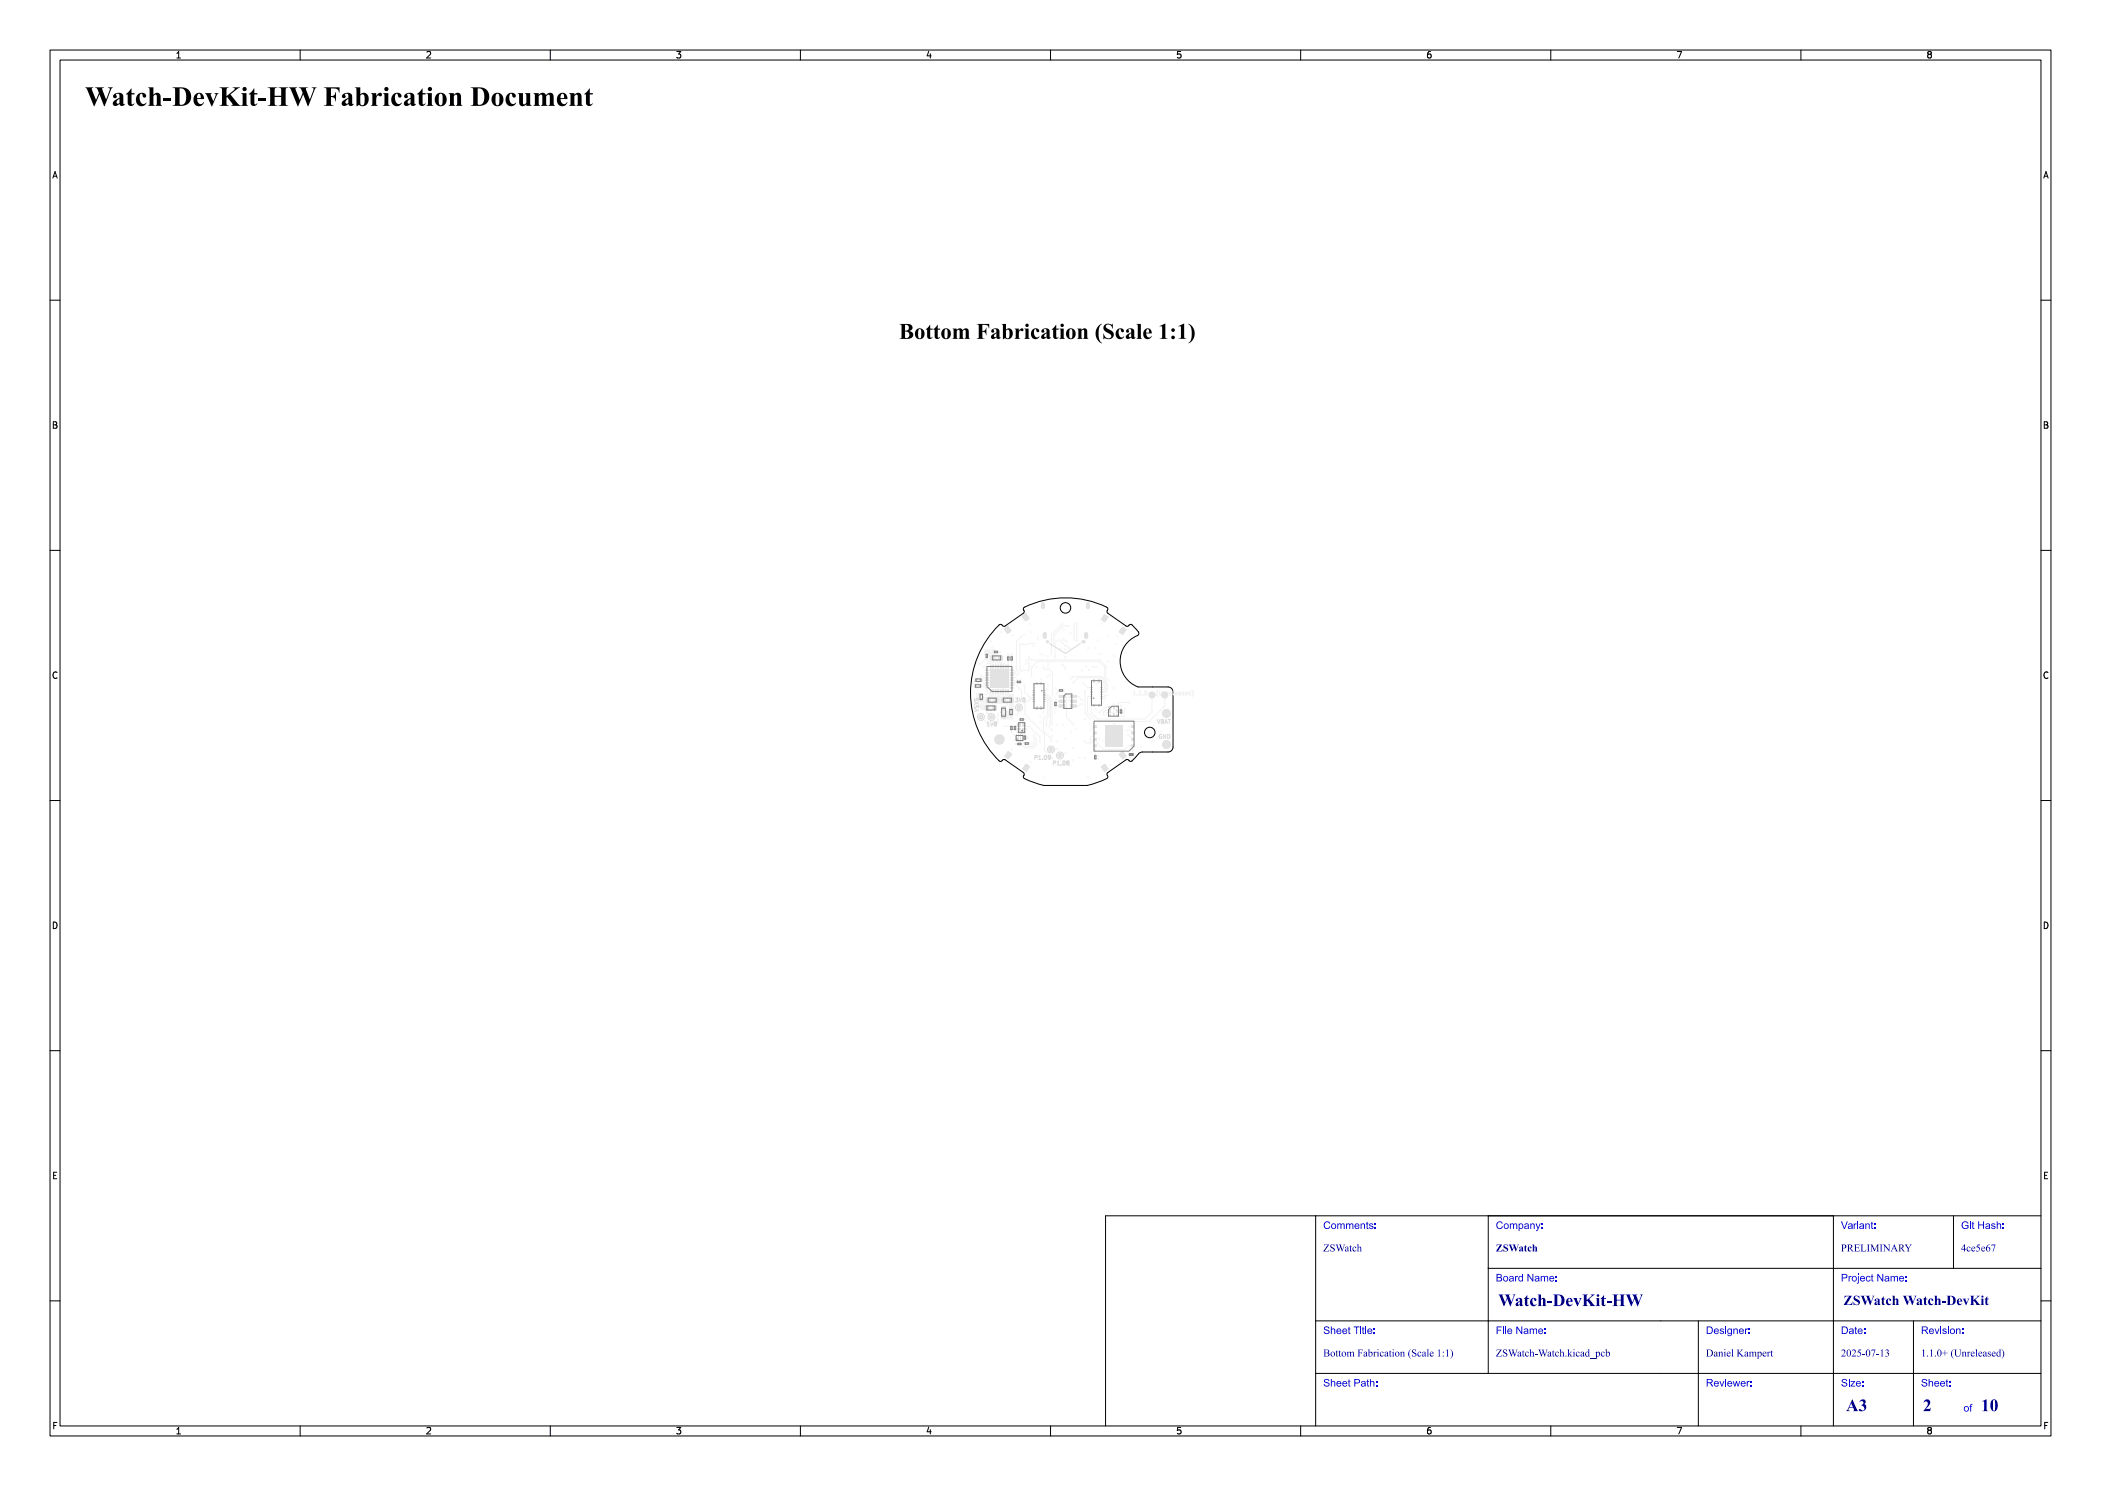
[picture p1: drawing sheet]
<svg xmlns="http://www.w3.org/2000/svg" width="420mm" height="297mm" viewBox="0 0 420 297" stroke-linecap="round" stroke-linejoin="round" font-family="sans-serif">
<defs><g id="words">
<text font-size="5.3" fill="#fff" x="17" y="21.5">Watch-DevKit-HW Fabrication Document</text>
<text font-size="4.3" fill="#fff" x="170.5" y="68">Bottom Fabrication (Scale 1:1)</text>
<g font-size="3.3" fill="#fff">
<text x="299.5" y="261.2">Watch-DevKit-HW</text>
<text x="369" y="282.2">A3</text>
<text x="384.4" y="282.3">2</text>
<text x="396" y="282.3">10</text>
</g>
<text font-size="2.7" fill="#fff" x="368.5" y="261">ZSWatch Watch-DevKit</text>
<g font-size="2" fill="#fff">
<text x="264.5" y="245.7">Comments:</text>
<text x="299" y="245.7">Company:</text>
<text x="368" y="245.7">Variant:</text>
<text x="392" y="245.7">Git Hash:</text>
<text x="264.5" y="250.2">ZSWatch</text>
<text x="299" y="250.2">ZSWatch</text>
<text x="368" y="250.2">PRELIMINARY</text>
<text x="392" y="250.2">4ce5e67</text>
<text x="299" y="256.2">Board Name:</text>
<text x="368" y="256.2">Project Name:</text>
<text x="264.5" y="266.7">Sheet Title:</text>
<text x="299" y="266.7">File Name:</text>
<text x="341" y="266.7">Designer:</text>
<text x="368" y="266.7">Date:</text>
<text x="384" y="266.7">Revision:</text>
<text x="264.5" y="271.2">Bottom Fabrication (Scale 1:1)</text>
<text x="299" y="271.2">ZSWatch-Watch.kicad_pcb</text>
<text x="341" y="271.2">Daniel Kampert</text>
<text x="368" y="271.2">2025-07-13</text>
<text x="384" y="271.2">1.1.0+ (Unreleased)</text>
<text x="264.5" y="277.2">Sheet Path:</text>
<text x="341" y="277.2">Reviewer:</text>
<text x="368" y="277.2">Size:</text>
<text x="384" y="277.2">Sheet:</text>
<text x="392.5" y="282.2">of</text>
</g>
<g font-size="1.7" fill="#fff">
<text x="35" y="11.6">1</text>
<text x="85" y="11.6">2</text>
<text x="135" y="11.6">3</text>
<text x="185" y="11.6">4</text>
<text x="235" y="11.6">5</text>
<text x="285" y="11.6">6</text>
<text x="335" y="11.6">7</text>
<text x="385" y="11.6">8</text>
<text x="10.5" y="35.6">A</text>
<text x="408.5" y="35.6">A</text>
<text x="10.5" y="85.6">B</text>
<text x="408.5" y="85.6">B</text>
<text x="10.5" y="135.6">C</text>
<text x="408.5" y="135.6">C</text>
<text x="10.5" y="185.6">D</text>
<text x="408.5" y="185.6">D</text>
<text x="10.5" y="235.6">E</text>
<text x="408.5" y="235.6">E</text>
<text x="10.5" y="285.6">F</text>
<text x="35" y="286.7">1</text>
<text x="85" y="286.7">2</text>
<text x="135" y="286.7">3</text>
<text x="185" y="286.7">4</text>
<text x="235" y="286.7">5</text>
<text x="285" y="286.7">6</text>
<text x="335" y="286.7">7</text>
<text x="385" y="286.7">8</text>
<text x="408.5" y="285.6">F</text>
</g>
<g font-size="1.1" fill="#fff">
<text x="195.7" y="142.4" transform="rotate(-90 195.7 142.4)">VSYS</text>
<text x="226.5" y="138.9">1.1.0+ (Unreleased)</text>
</g>
</g></defs>
<g fill="none" stroke="#000" stroke-width=".2">
<path d="M199.7 124.9l.3-.1 .6 .4 .3-.1 3.7-2.5 .1-.3-.1-.5 .1-.3a18.7 18.7 0 0 1 16.7 0l.1 .3-.2 .4 .1 .4 3.7 2.5 .3 .1 .4-.4h.4l1.3 1.5 .1 .6a5.6 5.6 0 0 0-3.7 5.1 5.6 5.6 0 0 0 3.6 5.3h6a1 1 0 0 1 1 1v11a1.01 1.01 0 0 1-1 1h-5.1a2.47 2.47 0 0 0-1.6 1.2l-.2 .3a.67 .67 0 0 1-1.2 0l-.3 .1-3.7 2.5-.1 .3 .1 .7a1.67 1.67 0 0 1-1.2 .7l-2.9 .9h-8.6l-2.8-.9a1.67 1.67 0 0 1-1.3-.7l.1-.6-.1-.4-3.7-2.5-.3-.1-.4 .3-.3 .1a18.9 18.9 0 0 1-.2-27.3z"/>
<circle cx="213" cy="121.5" r="1.05"/>
<circle cx="229.8" cy="146.4" r="1.05"/>
</g>
<g fill="none" stroke="#f2f2f2" stroke-width=".2">
<path d="M226.5 138.9h.5M226.5 138.3l.3-.2v.8M227.3 138.8v.1M227.7 138.9h.4M227.7 138.3l.2-.2v.8M228.5 138.8v.1M228.9 138.2l.1-.1a.37 .37 0 0 1 .3 .4 .37 .37 0 0 1-.4 .3zM229.6 138.6h.6M229.9 138.3v.6M231.4 139.2h.1M231.5 138h-.1a.94 .94 0 0 0 0 1.2M231.8 138.1v.6l.1 .2 .3-.2v-.6"/>
<path d="M232.6 138.4v.5M232.6 138.4h.3v.5M233.3 138.4v.5M233.6 138.4l-.3 .1M233.8 138.6l.4-.1-.1-.1-.3 .1v.4h.3M234.5 138.1l.1 .8M234.9 138.6l.4-.1-.1-.1-.3 .1v.4h.3M235.6 138.4h.3l.1 .5M236 138.5l-.4 .2 .1 .2h.3M236.6 138.4l-.3 .1 .3 .2v.2h-.3M236.9 138.6l.4-.1v-.1l-.4 .1 .1 .4h.3M238 138.4h-.2l-.2 .1 .1 .4h.3"/>
<path d="M238 138.1v.8M238.3 138h.1a.94 .94 0 0 1 0 1.2M238.4 139.2h-.1"/>
</g>
<g fill="#f2f2f2">
<path d="M200.6 125.6l.9-.5 .7 1-.8 .6z" fill-rule="evenodd"/>
<path d="M204.2 123.1l.9-.6 .7 1.1-.8 .6z" fill-rule="evenodd"/>
<path d="M223.6 150.7l.9-.6 .7 1.1-.8 .6z" fill-rule="evenodd"/>
<path d="M220 153.3l.9-.6 .7 1-.8 .6z" fill-rule="evenodd"/>
<path d="M205.1 152.6l.8 .6-.7 1.1-.9-.6z" fill-rule="evenodd"/>
<path d="M201.5 150.1l.8 .6-.7 1-.9-.5z" fill-rule="evenodd"/>
<path d="M220.8 122.7l.8 .6-.7 1.1-.9-.6z" fill-rule="evenodd"/>
<path d="M224.4 125.2l.8 .6-.7 1.1-.9-.6z" fill-rule="evenodd"/>
</g>
<g fill="#f2f2f2">
<circle cx="201.6" cy="126" r=".5"/>
<circle cx="205.1" cy="123.6" r=".5"/>
<circle cx="224.3" cy="150.9" r=".5"/>
<circle cx="220.8" cy="153.3" r=".5"/>
<circle cx="205.2" cy="153.2" r=".5"/>
<circle cx="201.7" cy="150.8" r=".5"/>
<circle cx="233.2" cy="142.6" r=".9"/>
<circle cx="220.8" cy="123.7" r=".5"/>
<circle cx="224.2" cy="126.2" r=".5"/>
<circle cx="233.2" cy="148.8" r=".9"/>
</g>
<path d="M208.5 120.8v.6M208.9 126.7v.6M217.1 126.7v.6M217.5 120.8v.6" fill="none" stroke="#f2f2f2" stroke-width=".8"/>
<g fill="#f2f2f2">
<circle cx="230.3" cy="138.9" r=".7"/>
<circle cx="232.8" cy="138.9" r=".7"/>
<circle cx="203.7" cy="141.4" r=".5"/>
<circle cx="198.2" cy="143.3" r=".5"/>
<circle cx="211.9" cy="151" r=".5"/>
<circle cx="196.1" cy="143.3" r=".5"/>
<circle cx="210.1" cy="149.8" r=".5"/>
<circle cx="222.7" cy="131.1" r=".23"/>
<circle cx="221.6" cy="135.9" r=".23"/>
<circle cx="220" cy="130.7" r=".22"/>
<circle cx="204.8" cy="126.9" r=".22"/>
<circle cx="194.6" cy="136.5" r=".22"/>
<circle cx="206.6" cy="129.1" r=".22"/>
<circle cx="205.4" cy="145.7" r=".22"/>
<circle cx="219.6" cy="128" r=".22"/>
<circle cx="197.9" cy="139.1" r=".23"/>
<circle cx="205.2" cy="132.6" r=".23"/>
<circle cx="222.7" cy="144.7" r=".23"/>
<circle cx="196.8" cy="139.7" r=".23"/>
<circle cx="204" cy="135.8" r=".22"/>
<circle cx="202.2" cy="130.8" r=".23"/>
<circle cx="217.5" cy="129.6" r=".23"/>
<circle cx="214" cy="153.1" r=".23"/>
<circle cx="225.8" cy="145.2" r=".22"/>
<circle cx="211.3" cy="138.5" r=".22"/>
<circle cx="223.4" cy="127.2" r=".22"/>
<circle cx="208" cy="130.7" r=".22"/>
<circle cx="216.9" cy="143.7" r=".23"/>
<circle cx="224.1" cy="141" r=".23"/>
<circle cx="208.6" cy="155.4" r=".23"/>
<circle cx="205.9" cy="124.8" r=".23"/>
<circle cx="221.2" cy="142.6" r=".23"/>
<circle cx="200.1" cy="126.3" r=".22"/>
<circle cx="222" cy="153" r=".23"/>
<circle cx="223" cy="128.7" r=".23"/>
<circle cx="212" cy="153.1" r=".22"/>
<circle cx="216.3" cy="134" r=".23"/>
<circle cx="205.5" cy="140.2" r=".22"/>
<circle cx="208" cy="143.2" r=".23"/>
<circle cx="209.4" cy="131.2" r=".22"/>
<circle cx="202.3" cy="149.8" r=".23"/>
<circle cx="220.2" cy="124.7" r=".22"/>
<circle cx="220.6" cy="140.1" r=".23"/>
<circle cx="213" cy="147.6" r=".22"/>
<circle cx="201.5" cy="130.8" r=".23"/>
<circle cx="202.1" cy="141.2" r=".23"/>
<circle cx="196.8" cy="140.3" r=".22"/>
<circle cx="211" cy="139.8" r=".23"/>
<circle cx="198.1" cy="130.7" r=".22"/>
<circle cx="209.5" cy="133.3" r=".23"/>
<circle cx="213" cy="129.8" r=".22"/>
<circle cx="202.1" cy="140.7" r=".23"/>
<circle cx="216.5" cy="136.5" r=".23"/>
<circle cx="202.8" cy="147.9" r=".22"/>
<circle cx="206" cy="152.3" r=".22"/>
<circle cx="198" cy="128.2" r=".22"/>
<circle cx="217.4" cy="155.3" r=".23"/>
<circle cx="219.1" cy="133.3" r=".22"/>
<circle cx="198.1" cy="130.1" r=".23"/>
<circle cx="219.5" cy="151.7" r=".22"/>
<circle cx="205.1" cy="143.8" r=".23"/>
<circle cx="223.4" cy="152.1" r=".23"/>
<circle cx="232" cy="146.3" r=".23"/>
<circle cx="207.5" cy="127.4" r=".23"/>
<circle cx="202.3" cy="127" r=".22"/>
<circle cx="209.5" cy="135.2" r=".22"/>
<circle cx="228.1" cy="149.3" r=".23"/>
<circle cx="207.1" cy="133.4" r=".23"/>
<circle cx="209.5" cy="137" r=".23"/>
<circle cx="205.2" cy="132" r=".23"/>
<circle cx="210.9" cy="142.4" r=".23"/>
<circle cx="217" cy="133.3" r=".23"/>
<circle cx="206.2" cy="148.6" r=".22"/>
<circle cx="198" cy="141.5" r=".22"/>
<circle cx="198.4" cy="129.4" r=".22"/>
<circle cx="202.9" cy="148.7" r=".23"/>
<circle cx="206" cy="126.4" r=".22"/>
<circle cx="207.5" cy="128" r=".22"/>
<circle cx="226" cy="151.3" r=".23"/>
<circle cx="203.3" cy="135.8" r=".22"/>
<circle cx="209.6" cy="132.7" r=".22"/>
<circle cx="209.9" cy="134.9" r=".23"/>
<circle cx="219.2" cy="136.7" r=".22"/>
<circle cx="219.5" cy="151" r=".23"/>
<circle cx="216.3" cy="139.9" r=".22"/>
<circle cx="216.3" cy="140.8" r=".23"/>
<circle cx="200.8" cy="145.2" r=".23"/>
<circle cx="205.5" cy="147.4" r=".22"/>
<circle cx="200.8" cy="132.4" r=".23"/>
<circle cx="227.2" cy="149.3" r=".23"/>
<circle cx="214.6" cy="144.8" r=".23"/>
<circle cx="219.2" cy="148.4" r=".23"/>
<circle cx="225.5" cy="146.8" r=".23"/>
<circle cx="225.2" cy="146" r=".23"/>
<circle cx="218" cy="145.9" r=".22"/>
<circle cx="218" cy="148.1" r=".22"/>
<circle cx="216.8" cy="148.1" r=".22"/>
<circle cx="217.7" cy="133.9" r=".22"/>
<circle cx="218" cy="144.8" r=".22"/>
<circle cx="211.8" cy="127.9" r=".22"/>
<circle cx="214" cy="129.7" r=".23"/>
<circle cx="214.5" cy="152" r=".22"/>
<circle cx="216.9" cy="138.1" r=".22"/>
<circle cx="218" cy="143.7" r=".22"/>
<circle cx="201.4" cy="142.4" r=".23"/>
<circle cx="218.4" cy="133.3" r=".23"/>
<circle cx="222.7" cy="137.5" r=".23"/>
<circle cx="211" cy="141.6" r=".23"/>
<circle cx="208.6" cy="142.4" r=".23"/>
<circle cx="222.7" cy="140.7" r=".23"/>
<circle cx="197.3" cy="138.2" r=".23"/>
<circle cx="221.5" cy="139" r=".22"/>
<circle cx="199.5" cy="139" r=".23"/>
<circle cx="218.9" cy="141.8" r=".23"/>
<circle cx="199.5" cy="142.7" r=".23"/>
<circle cx="196.7" cy="136.5" r=".23"/>
<circle cx="224.8" cy="141.6" r=".22"/>
<circle cx="200" cy="132.3" r=".22"/>
<circle cx="196.6" cy="135.5" r=".22"/>
<circle cx="196.6" cy="133.2" r=".23"/>
<circle cx="212.6" cy="125.8" r=".22"/>
<circle cx="210.3" cy="151.5" r=".23"/>
<circle cx="197.3" cy="132.6" r=".22"/>
<circle cx="212" cy="129.7" r=".23"/>
<circle cx="207.9" cy="148.3" r=".23"/>
<circle cx="215.2" cy="128.1" r=".23"/>
<circle cx="215.2" cy="124.5" r=".23"/>
<circle cx="216.8" cy="151.4" r=".23"/>
<circle cx="215.7" cy="151.5" r=".23"/>
<circle cx="214.7" cy="127.9" r=".22"/>
<circle cx="214.7" cy="124.8" r=".22"/>
<circle cx="208.1" cy="135.8" r=".22"/>
<circle cx="210.3" cy="147.1" r=".22"/>
<circle cx="208.6" cy="131" r=".22"/>
<circle cx="208.6" cy="133.4" r=".22"/>
<circle cx="211.3" cy="148.2" r=".22"/>
<circle cx="210.4" cy="139" r=".22"/>
<circle cx="220.6" cy="148.1" r=".23"/>
<circle cx="220.6" cy="142.9" r=".22"/>
<circle cx="212.4" cy="132.8" r=".23"/>
<circle cx="213" cy="133.7" r=".23"/>
<circle cx="219.7" cy="147.6" r=".22"/>
<circle cx="219.8" cy="142.5" r=".22"/>
<circle cx="212.4" cy="144.8" r=".22"/>
<circle cx="210.9" cy="131.3" r=".23"/>
<circle cx="213.6" cy="125.1" r=".23"/>
<circle cx="213.2" cy="128.3" r=".23"/>
<circle cx="212.5" cy="127.8" r=".23"/>
<circle cx="211.3" cy="144.8" r=".23"/>
<circle cx="212.4" cy="124.6" r=".23"/>
<circle cx="210.2" cy="130.7" r=".22"/>
<circle cx="204.2" cy="127.2" r=".22"/>
<circle cx="221.5" cy="132.2" r=".23"/>
<circle cx="214.5" cy="149.5" r=".23"/>
<circle cx="195.8" cy="132.8" r=".22"/>
<circle cx="208" cy="144.3" r=".23"/>
<circle cx="218" cy="150.4" r=".23"/>
<circle cx="218.9" cy="129.5" r=".22"/>
<circle cx="211.5" cy="149.7" r=".23"/>
<circle cx="211" cy="137.7" r=".23"/>
<circle cx="196.1" cy="135" r=".23"/>
<circle cx="220.9" cy="139.6" r=".22"/>
<circle cx="221.5" cy="127.2" r=".22"/>
<circle cx="209.4" cy="137.7" r=".23"/>
<circle cx="225.8" cy="140.4" r=".22"/>
<circle cx="224.8" cy="143.2" r=".23"/>
<circle cx="196.7" cy="137.1" r=".23"/>
<circle cx="204.8" cy="136.9" r=".22"/>
<circle cx="205.7" cy="134" r=".22"/>
<circle cx="206.7" cy="147" r=".22"/>
<circle cx="205.7" cy="131.4" r=".22"/>
<circle cx="206.2" cy="135.2" r=".23"/>
<circle cx="206.8" cy="128.6" r=".23"/>
<circle cx="207.1" cy="147.6" r=".22"/>
<circle cx="203.9" cy="133.7" r=".22"/>
<circle cx="206.2" cy="133.4" r=".22"/>
<circle cx="203.9" cy="128.8" r=".22"/>
<circle cx="215.2" cy="145.7" r=".22"/>
<circle cx="214.6" cy="136.4" r=".23"/>
<circle cx="214.1" cy="146.2" r=".22"/>
<circle cx="214.1" cy="135.6" r=".22"/>
<circle cx="213.1" cy="150.6" r=".22"/>
<circle cx="210.3" cy="145.9" r=".22"/>
<circle cx="210.3" cy="144.9" r=".23"/>
<circle cx="209.2" cy="144.9" r=".22"/>
<circle cx="214" cy="126.6" r=".23"/>
<circle cx="211.2" cy="128.1" r=".23"/>
<circle cx="213" cy="131.3" r=".23"/>
<circle cx="199.9" cy="130.3" r=".23"/>
<circle cx="210.2" cy="148.2" r=".22"/>
</g>
<g fill="#f2f2f2">
<path d="M221.6 141.3h.5v.2h-.5z" fill-rule="evenodd"/>
<path d="M221.6 141.8h.5v.2h-.5z" fill-rule="evenodd"/>
<path d="M221.6 142.3h.5v.2h-.5z" fill-rule="evenodd"/>
<path d="M221.6 142.8h.5v.2h-.5z" fill-rule="evenodd"/>
<path d="M222.5 142.7h.2v.5h-.2z" fill-rule="evenodd"/>
<path d="M223.1 142.8h.5v.2h-.5z" fill-rule="evenodd"/>
<path d="M223.1 142.3h.5v.2h-.5z" fill-rule="evenodd"/>
<path d="M223.1 141.8h.5v.2h-.5z" fill-rule="evenodd"/>
<path d="M223.1 141.3h.5v.2h-.5z" fill-rule="evenodd"/>
<path d="M222.5 141.1h.2v.5h-.2z" fill-rule="evenodd"/>
<path d="M203.1 136.1h.4v.4h-.4z" fill-rule="evenodd"/>
<path d="M203.8 136.1h.4v.4h-.4z" fill-rule="evenodd"/>
<path d="M211.6 137.8h.4v.4h-.4z" fill-rule="evenodd"/>
<path d="M212.2 137.8h.4v.4h-.4z" fill-rule="evenodd"/>
<path d="M203.9 148.5h.4v.4h-.4z" fill-rule="evenodd"/>
<path d="M203.3 148.5h.4v.4h-.4z" fill-rule="evenodd"/>
<path d="M202 145.6h.4v.4h-.4z" fill-rule="evenodd"/>
<path d="M202 145h.4v.4h-.4z" fill-rule="evenodd"/>
<path d="M204.7 148.4h.4v.4h-.4z" fill-rule="evenodd"/>
<path d="M205.4 148.4h.4v.4h-.4z" fill-rule="evenodd"/>
<path d="M210.8 140.2h.4v.4h-.4z" fill-rule="evenodd"/>
<path d="M210.8 140.8h.4v.4h-.4z" fill-rule="evenodd"/>
<path d="M203.7 143.6h.4v.4h-.4z" fill-rule="evenodd"/>
<path d="M204.4 143.6h.4v.4h-.4z" fill-rule="evenodd"/>
<path d="M199.2 130.1h.4v.4h-.4z" fill-rule="evenodd"/>
<path d="M198.6 130.1h.4v.4h-.4z" fill-rule="evenodd"/>
<path d="M218.8 151.5h.3v.4h-.3z" fill-rule="evenodd"/>
<path d="M218.8 150.8h.3v.4h-.3z" fill-rule="evenodd"/>
<path d="M199.6 131.1h.8v.8h-.8z" fill-rule="evenodd"/>
<path d="M198.1 131.1h.7v.8h-.7z" fill-rule="evenodd"/>
<path d="M223.9 142.3h.4v.4h-.4z" fill-rule="evenodd"/>
<path d="M223.9 141.7h.4v.4h-.4z" fill-rule="evenodd"/>
<path d="M200.2 139.5h.8v.8h-.8z" fill-rule="evenodd"/>
<path d="M201.8 139.5h.7v.8h-.7z" fill-rule="evenodd"/>
<path d="M217.8 139.5h.6v.1h-.6z" fill-rule="evenodd"/>
<path d="M219.9 139.5h.6v.1h-.6z" fill-rule="evenodd"/>
<path d="M217.8 139.1h.6v.2h-.6z" fill-rule="evenodd"/>
<path d="M219.9 139.1h.6v.2h-.6z" fill-rule="evenodd"/>
<path d="M217.8 138.8h.6v.1h-.6z" fill-rule="evenodd"/>
<path d="M219.9 138.8h.6v.1h-.6z" fill-rule="evenodd"/>
<path d="M217.8 138.4h.6v.2h-.6z" fill-rule="evenodd"/>
<path d="M219.9 138.4h.6v.2h-.6z" fill-rule="evenodd"/>
<path d="M217.8 138.1h.6v.1h-.6z" fill-rule="evenodd"/>
<path d="M219.9 138.1h.6v.1h-.6z" fill-rule="evenodd"/>
<path d="M217.8 137.7h.6v.2h-.6z" fill-rule="evenodd"/>
<path d="M219.9 137.7h.6v.2h-.6z" fill-rule="evenodd"/>
<path d="M217.8 137.4h.6v.1h-.6z" fill-rule="evenodd"/>
<path d="M219.9 137.4h.6v.1h-.6z" fill-rule="evenodd"/>
<path d="M218.5 135.8h.4v.6h-.4z" fill-rule="evenodd"/>
<path d="M219.5 135.8h.4v.6h-.4z" fill-rule="evenodd"/>
<path d="M218.5 140.6h.4v.6h-.4z" fill-rule="evenodd"/>
<path d="M219.5 140.6h.4v.6h-.4z" fill-rule="evenodd"/>
<path d="M195.7 136.8h.5v.6h-.5z" fill-rule="evenodd"/>
<path d="M194.8 136.8h.4v.6h-.4z" fill-rule="evenodd"/>
<path d="M201.8 142.5h.6v.5h-.6z" fill-rule="evenodd"/>
<path d="M201.8 141.6h.6v.5h-.6z" fill-rule="evenodd"/>
<path d="M225.6 150.6h.4v.4h-.4z" fill-rule="evenodd"/>
<path d="M226.2 150.6h.4v.4h-.4z" fill-rule="evenodd"/>
<path d="M195.8 135.7h.5v.5h-.5z" fill-rule="evenodd"/>
<path d="M194.9 135.7h.4v.5h-.4z" fill-rule="evenodd"/>
<path d="M196.9 141.1h.8v.8h-.8z" fill-rule="evenodd"/>
<path d="M198.5 141.1h.7v.8h-.7z" fill-rule="evenodd"/>
<path d="M203.2 147.6h.2v.6h-.2z" fill-rule="evenodd"/>
<path d="M203.5 147.6h.2v.6h-.2z" fill-rule="evenodd"/>
<path d="M203.9 147.6h.2v.6h-.2z" fill-rule="evenodd"/>
<path d="M204.2 147.6h.2v.6h-.2z" fill-rule="evenodd"/>
<path d="M204.2 146.7h.2v.7h-.2z" fill-rule="evenodd"/>
<path d="M203.9 146.7h.2v.7h-.2z" fill-rule="evenodd"/>
<path d="M203.5 146.7h.2v.7h-.2z" fill-rule="evenodd"/>
<path d="M203.2 146.7h.2v.7h-.2z" fill-rule="evenodd"/>
<path d="M204.7 146.9h.3v.4h-.3z" fill-rule="evenodd"/>
<path d="M204.7 147.5h.3v.4h-.3z" fill-rule="evenodd"/>
<path d="M202.1 131.1h.3v.4h-.3z" fill-rule="evenodd"/>
<path d="M202.1 131.7h.3v.4h-.3z" fill-rule="evenodd"/>
<path d="M195.9 138.6h.5v.4h-.5z" fill-rule="evenodd"/>
<path d="M195.9 139.5h.5v.5h-.5z" fill-rule="evenodd"/>
<path d="M197.9 137.8h.3l-.1 .7h-.2z" fill-rule="evenodd"/>
<path d="M198.4 137.8h.3l-.1 .7h-.2z" fill-rule="evenodd"/>
<path d="M198.9 137.8h.3l-.1 .7h-.2z" fill-rule="evenodd"/>
<path d="M199.4 137.8h.3l-.1 .7h-.2z" fill-rule="evenodd"/>
<path d="M199.9 137.8h.3l-.1 .7h-.2z" fill-rule="evenodd"/>
<path d="M200.4 137.8h.3l-.1 .7h-.2z" fill-rule="evenodd"/>
<path d="M200.9 137.8h.3l-.1 .7h-.2z" fill-rule="evenodd"/>
<path d="M201.4 137.8h.3l-.1 .7h-.2z" fill-rule="evenodd"/>
<path d="M201.9 137.3h.7v.2l-.7 .1z" fill-rule="evenodd"/>
<path d="M201.9 136.8h.7v.2l-.7 .1z" fill-rule="evenodd"/>
<path d="M201.9 136.3h.7v.2l-.7 .1z" fill-rule="evenodd"/>
<path d="M201.9 135.8h.7v.2l-.7 .1z" fill-rule="evenodd"/>
<path d="M201.9 135.3h.7v.2l-.7 .1z" fill-rule="evenodd"/>
<path d="M201.9 134.8h.7v.2l-.7 .1z" fill-rule="evenodd"/>
<path d="M201.9 134.3h.7v.2l-.7 .1z" fill-rule="evenodd"/>
<path d="M201.9 133.8h.7v.2l-.7 .1z" fill-rule="evenodd"/>
<path d="M201.4 132.9h.3l-.1 .8-.2-.1z" fill-rule="evenodd"/>
<path d="M200.9 132.9h.3l-.1 .7h-.2z" fill-rule="evenodd"/>
<path d="M200.4 132.9h.3l-.1 .7h-.2z" fill-rule="evenodd"/>
<path d="M199.9 132.9h.3l-.1 .8-.2-.1z" fill-rule="evenodd"/>
<path d="M199.4 132.9h.3l-.1 .8-.2-.1z" fill-rule="evenodd"/>
<path d="M198.9 132.9h.3l-.1 .8-.2-.1z" fill-rule="evenodd"/>
<path d="M198.4 132.9h.3l-.1 .8-.2-.1z" fill-rule="evenodd"/>
<path d="M197.9 132.9h.3l-.1 .7h-.2z" fill-rule="evenodd"/>
<path d="M197 133.8h.7v.2l-.7 .1z" fill-rule="evenodd"/>
<path d="M197 134.3h.7v.2l-.7 .1z" fill-rule="evenodd"/>
<path d="M197 134.8h.7v.2l-.7 .1z" fill-rule="evenodd"/>
<path d="M197 135.3h.7v.2l-.7 .1z" fill-rule="evenodd"/>
<path d="M197 135.8h.7v.2l-.7 .1z" fill-rule="evenodd"/>
<path d="M197 136.3h.7v.2l-.7 .1z" fill-rule="evenodd"/>
<path d="M197 136.8h.7v.2l-.7 .1z" fill-rule="evenodd"/>
<path d="M197 137.3h.7v.2l-.7 .1z" fill-rule="evenodd"/>
<path d="M198 133.9h3.6v3.6h-3.6z" fill-rule="evenodd"/>
<path d="M211.7 138.9h1.2l.1 .5-1.3 .1z" fill-rule="evenodd"/>
<path d="M211.7 139.9h1.2l.1 .5h-1.3z" fill-rule="evenodd"/>
<path d="M211.7 140.8h1.2l.1 .5-1.3 .1z" fill-rule="evenodd"/>
<path d="M214 140.8h1.2v.5l-1.2 .1z" fill-rule="evenodd"/>
<path d="M214 139.9h1.2v.5h-1.2z" fill-rule="evenodd"/>
<path d="M214 138.9h1.2v.5l-1.2 .1z" fill-rule="evenodd"/>
<path d="M226.2 148.8h.5v.5h-.5z" fill-rule="evenodd"/>
<path d="M226.2 147.6l.5-.1 .1 .4-.6 .1z" fill-rule="evenodd"/>
<path d="M226.2 146.3h.5l.1 .4h-.6z" fill-rule="evenodd"/>
<path d="M226.2 145h.5v.4h-.5z" fill-rule="evenodd"/>
<path d="M218.7 145h.5v.4h-.5z" fill-rule="evenodd"/>
<path d="M218.7 146.3h.5v.4h-.5z" fill-rule="evenodd"/>
<path d="M218.7 147.6h.5v.4h-.5z" fill-rule="evenodd"/>
<path d="M218.7 148.8h.5v.5h-.5z" fill-rule="evenodd"/>
<path d="M221 145h3.4v4.3h-3.4z" fill-rule="evenodd"/>
<path d="M198.7 139.5h.8v.8h-.8z" fill-rule="evenodd"/>
<path d="M197.2 139.5h.7v.8h-.7z" fill-rule="evenodd"/>
<path d="M200.2 142.8h.8v.7h-.8z" fill-rule="evenodd"/>
<path d="M200.2 141.2h.8v.7h-.8z" fill-rule="evenodd"/>
<path d="M204.4 146.1h.7v.3h-.7z" fill-rule="evenodd"/>
<path d="M204.4 145.6h.7v.2h-.7z" fill-rule="evenodd"/>
<path d="M204.4 145h.7v.3h-.7z" fill-rule="evenodd"/>
<path d="M204.4 144.5h.7v.3h-.7z" fill-rule="evenodd"/>
<path d="M203.4 144.5h.7v.3h-.7z" fill-rule="evenodd"/>
<path d="M203.4 145h.7v.3h-.7z" fill-rule="evenodd"/>
<path d="M203.4 145.6h.7v.2h-.7z" fill-rule="evenodd"/>
<path d="M203.4 146.1h.7v.3h-.7z" fill-rule="evenodd"/>
<path d="M202.7 145.6h.4v.4h-.4z" fill-rule="evenodd"/>
<path d="M202.7 145h.4v.4h-.4z" fill-rule="evenodd"/>
<path d="M201.4 131.1h.3v.4h-.3z" fill-rule="evenodd"/>
<path d="M201.4 131.7h.3v.4h-.3z" fill-rule="evenodd"/>
<path d="M197.1 131.2h.3v.4h-.3z" fill-rule="evenodd"/>
<path d="M197.1 130.6h.3v.4h-.3z" fill-rule="evenodd"/>
<path d="M208.4 138h.6v.1h-.6z" fill-rule="evenodd"/>
<path d="M206.3 138h.6v.1h-.6z" fill-rule="evenodd"/>
<path d="M208.4 138.3h.6v.2h-.6z" fill-rule="evenodd"/>
<path d="M206.3 138.3h.6v.2h-.6z" fill-rule="evenodd"/>
<path d="M208.4 138.7h.6v.1h-.6z" fill-rule="evenodd"/>
<path d="M206.3 138.7h.6v.1h-.6z" fill-rule="evenodd"/>
<path d="M208.4 139h.6v.2h-.6z" fill-rule="evenodd"/>
<path d="M206.3 139h.6v.2h-.6z" fill-rule="evenodd"/>
<path d="M208.4 139.4h.6v.1h-.6z" fill-rule="evenodd"/>
<path d="M206.3 139.4h.6v.1h-.6z" fill-rule="evenodd"/>
<path d="M208.4 139.7h.6v.2h-.6z" fill-rule="evenodd"/>
<path d="M206.3 139.7h.6v.2h-.6z" fill-rule="evenodd"/>
<path d="M208.4 140.1h.6v.1h-.6z" fill-rule="evenodd"/>
<path d="M206.3 140.1h.6v.1h-.6z" fill-rule="evenodd"/>
<path d="M208 141.2h.4v.6h-.4z" fill-rule="evenodd"/>
<path d="M207 141.2h.4v.6h-.4z" fill-rule="evenodd"/>
<path d="M208 136.4h.4v.6h-.4z" fill-rule="evenodd"/>
<path d="M207 136.4h.4v.6h-.4z" fill-rule="evenodd"/>
</g>
<g fill="none" stroke="#f2f2f2" stroke-width=".2">
<path d="M195.1 136l-.5 .5 .4 .6M195.1 136h.1M196.1 135v1h1.2M196.6 133.2h1.4M196.6 135.5h.7M196.7 136.5h.6M197.3 131.6v.2l.4 .5h1.1l.2 .2v.7M197.3 131.4l-1.5 1.4M197.3 132.6h1l.2 .2v.4M197.3 137.4v.8M197.3 138.2h.1M197.3 136.9l-1.3 .2"/>
<path d="M198 138.1l-.6 .7h-1.2M199 138.1v.7l-.6 .7v1.5l.5 .5M199.5 139h.1M199.5 138.1v.9M199.9 130.3h-.5l.1 .4-.3 .2v1.3l.3 .3v.7M200 138.1v.7l.4 .4h.7l.3 .3v1.2l-.8 .8M200.8 132.4l-.3 .3v.5M201.5 130.8v.5M201.5 131.9v1.3M202.2 130.8v.5M202.2 131.9v2M202.2 135.5h.6l1.5-1.5h1.4v-2.6l.5 .5h13.7l1.2 1.3v3.2l.3 .3v1.2l-.6 .6h-.6"/>
<path d="M202.2 136.5h.4l1.6 1.5v1.2l.7 .7v2.9l3.9 3.9v3.3l1.5 1.5M203.3 135.8v.5h-.3l-.4-.3h-.4M204 135.8v.5M204.2 127.2l-1 1v5.7l-.6 .5h-.4M204.8 136.9v1.4l1.1 1.2h.8M206.2 135.2v-1.8l1.2-1.2h12.3l1.1 1.1v3.3l.3 .3v.8l-.5 .4h-.4M206.7 139.8h-.8l-.4 .4M206.8 128.6h-1l-.2 .2h-1.7v4.9l-1.3 1.2h-.4M208.6 133.4l.2 .4h1l.6 .6v4.6M208.7 139.8h.5l.2 .2v2.8l-.8 .8v2.5l1.6 1.6v.5M208.7 139.1h.6l.7 .7v4.6l-.2 .2v.8l.5 .5M208.7 139.5h.5l.5 .4v3.2l-.5 .5v1.3"/>
<path d="M208.7 138.8h.6l1 .9v5.2M211 139.8v.6l.2-.2h1.1M211.8 138l-.5 .5M211.8 127.9l1.2 1.2h.4l.6 .6M212.3 139.2h.7l.2 .2v4l1.4 1.4M212.4 124.6l-2.2 2.2v3.9M212.4 138l1.3 1.3v.7l.1 .2h.8M212.4 132.8l.6 .7v.2M212.5 127.8h.2l.5 .5M213.6 125.1h-1.1l-1.8 1.8v1.6l.2 .2v2.6M214.1 135.6l.4-.4h5.7l.3 .3v1.4l.3 .2v.5l-.2 .2h-.4M214.6 139.2h.1"/>
<path d="M214.6 139.2h1l.7 .7M214.6 136.4l.9-.9h4.6l.1 .2v1.7M214.7 124.8v3.1M215.2 124.5v3.6M216.5 136.5l.9 .9h.8M216.9 138.1v4.5l1.1 1.1M220.2 139.5l.7 .1M220.3 135.3h.1M221.5 139l-1.3 .2M230.3 138.9v3.4l-1.4 1.4h-9.5l-1.3-1.2v-3M232.8 138.9v2.2l-3.1 3.1h-10.5l-1.8-1.8v-3l.2-.2h.6M199.5 142.7v1.6l-.5 .5h-1.4l-1.5-1.5"/>
<path d="M202.2 145.8v.5l.8 .8h.6M202.8 147.9h.5M202.9 145.8l.4 .4h.4l.3 .3v.6M203.6 147.9v.6l-.1 .2h-.6M203.7 141.4v1l-.4 .4h-1.2M203.7 144.6h-.3l-.5 .6h-2.1M203.9 143.8v.5l-.2 .2M204 147.9v.8M204 148.7h.1M204.7 147.1h.1M204.7 145.7h.7M204.7 146.2l.2 .9h-.6"/>
<path d="M204.7 145.2h1l2.2 2.1v1M205.1 143.8h-.5l.1 .8M205.5 147.4l-.4 .3h-.2M205.6 148.6h.6M206.7 147v1.8l-.4 .4h-1l-.4-.4v-.2h-.2l-.4-.4v-.3M207.1 147.6v1.4l-.5 .5h-1.7l-.9-.8M211.5 149.7l-1.4 .1M212.3 141.1l-1.3-.1v.6M213.1 150.6h-.8l-.4 .4M216.3 140.8h-.4l-.3 .3h-1M218 148.1h.1M218.9 145.2h-.2l-.7 .7"/>
<path d="M218.9 151.7h.6M218.9 149v2h.6M218.9 146.5l-.9 1v.6M218.9 147.8l-.7 .7h-1l-.4-.4M219.2 148.4l1.4 1.4h4.2l.7-.8h.9v1.8M221.2 142.6l.2-.2h1l.2 .2M221.8 141.9h-.7l-.5 .5v.5M221.8 141.4h-.9l-1.1 1.1M222.6 141.4v1.5M223.3 142.9l.3 .3h1.2M223.8 141.9h.1M224.1 141v.9h-1.3l-.2-.2"/>
<path d="M224.8 141.6v.6l-.3 .3-1.2-.1M225.2 146h.7l.5 .5M225.5 146.8l.9 1M225.8 145.2h.6M225.8 140.4h-2.1l-.4 .4v.6M225.8 150.8v.3l.2 .2"/>
</g>
<path d="M222.7 144.7v2.4" fill="none" stroke="#f2f2f2" stroke-width=".4"/>
<path d="M198 141.5h-.7v.9l.9 .9" fill="none" stroke="#f2f2f2" stroke-width=".3"/>
<g fill="#f2f2f2">
<path d="M195.8 139.4h1.7v-.3l.4-.3 .4-.1v-1h.4l.1 1-.6 .7-.1 1.2h-2l-.4-.3z" fill-rule="evenodd"/>
<path d="M199.3 137.6l.5 .1v1.2l.6 .5h.6l.2 .2v1h-2.6v-1l.7-.8z" fill-rule="evenodd"/>
<path d="M200.1 142.1l2.5 .1v1.6h-2.5z" fill-rule="evenodd"/>
<path d="M196.8 129.8h2.2v2.2h-1.2v-1h-1z" fill-rule="evenodd"/>
<path d="M200.3 137.1h.5v1.6h1.9v3.3h-1v-2.5l-.5-.5-.7-.1-.2-.2z" fill-rule="evenodd"/>
<path d="M195.2 138.5h1.3v.6h-.9v1.3l.4 .4h1.7v1.1h-1.5l-1-.9z" fill-rule="evenodd"/>
<path d="M200.9 132.9l.4 .1v1.1l-.1 .1-.4-.1z" fill-rule="evenodd"/>
<path d="M199.5 131h1.1v1.2l-.3 .2-.1 1.4-.4-.1v-1.3l-.3-.3z" fill-rule="evenodd"/>
</g>
<g fill="#fff">
<circle cx="222.7" cy="131.1" r=".13"/>
<circle cx="221.6" cy="135.9" r=".12"/>
<circle cx="220" cy="130.7" r=".13"/>
<circle cx="204.8" cy="126.9" r=".13"/>
<circle cx="194.6" cy="136.5" r=".13"/>
<circle cx="206.6" cy="129.1" r=".13"/>
<circle cx="205.4" cy="145.7" r=".12"/>
<circle cx="219.6" cy="128" r=".13"/>
<circle cx="197.9" cy="139.1" r=".12"/>
<circle cx="205.2" cy="132.6" r=".12"/>
<circle cx="222.7" cy="144.7" r=".12"/>
<circle cx="196.8" cy="139.7" r=".12"/>
<circle cx="204" cy="135.8" r=".13"/>
<circle cx="202.2" cy="130.8" r=".12"/>
<circle cx="217.5" cy="129.6" r=".12"/>
<circle cx="214" cy="153.1" r=".13"/>
<circle cx="225.8" cy="145.2" r=".13"/>
<circle cx="211.3" cy="138.5" r=".12"/>
<circle cx="223.4" cy="127.2" r=".13"/>
<circle cx="208" cy="130.7" r=".12"/>
<circle cx="216.9" cy="143.7" r=".12"/>
<circle cx="224.1" cy="141" r=".12"/>
<circle cx="208.6" cy="155.4" r=".12"/>
<circle cx="205.9" cy="124.8" r=".12"/>
<circle cx="221.2" cy="142.6" r=".13"/>
<circle cx="200.1" cy="126.3" r=".13"/>
<circle cx="222" cy="153" r=".12"/>
<circle cx="223" cy="128.7" r=".12"/>
<circle cx="212" cy="153.1" r=".13"/>
<circle cx="216.3" cy="134" r=".12"/>
<circle cx="205.5" cy="140.2" r=".13"/>
<circle cx="208" cy="143.2" r=".13"/>
<circle cx="209.4" cy="131.2" r=".13"/>
<circle cx="202.3" cy="149.8" r=".13"/>
<circle cx="220.2" cy="124.7" r=".13"/>
<circle cx="220.6" cy="140.1" r=".12"/>
<circle cx="213" cy="147.6" r=".13"/>
<circle cx="201.5" cy="130.8" r=".12"/>
<circle cx="202.1" cy="141.2" r=".12"/>
<circle cx="196.8" cy="140.3" r=".12"/>
<circle cx="211" cy="139.8" r=".12"/>
<circle cx="198.1" cy="130.7" r=".12"/>
<circle cx="209.5" cy="133.3" r=".13"/>
<circle cx="213" cy="129.8" r=".13"/>
<circle cx="202.1" cy="140.7" r=".13"/>
<circle cx="216.5" cy="136.5" r=".13"/>
<circle cx="202.8" cy="147.9" r=".12"/>
<circle cx="206" cy="152.3" r=".13"/>
<circle cx="198" cy="128.2" r=".12"/>
<circle cx="217.4" cy="155.3" r=".12"/>
<circle cx="219.1" cy="133.3" r=".12"/>
<circle cx="198.1" cy="130.1" r=".12"/>
<circle cx="219.5" cy="151.7" r=".13"/>
<circle cx="205.1" cy="143.8" r=".13"/>
<circle cx="223.4" cy="152.1" r=".12"/>
<circle cx="232" cy="146.3" r=".12"/>
<circle cx="207.5" cy="127.4" r=".12"/>
<circle cx="202.3" cy="127" r=".13"/>
<circle cx="209.5" cy="135.2" r=".13"/>
<circle cx="228.1" cy="149.3" r=".13"/>
<circle cx="207.1" cy="133.4" r=".12"/>
<circle cx="209.5" cy="137" r=".13"/>
<circle cx="205.2" cy="132" r=".12"/>
<circle cx="210.9" cy="142.4" r=".12"/>
<circle cx="217" cy="133.3" r=".12"/>
<circle cx="206.2" cy="148.6" r=".13"/>
<circle cx="198" cy="141.5" r=".13"/>
<circle cx="198.4" cy="129.4" r=".13"/>
<circle cx="202.9" cy="148.7" r=".13"/>
<circle cx="206" cy="126.4" r=".13"/>
<circle cx="207.5" cy="128" r=".13"/>
<circle cx="226" cy="151.3" r=".12"/>
<circle cx="203.3" cy="135.8" r=".13"/>
<circle cx="209.6" cy="132.7" r=".12"/>
<circle cx="209.9" cy="134.9" r=".12"/>
<circle cx="219.2" cy="136.7" r=".12"/>
<circle cx="219.5" cy="151" r=".12"/>
<circle cx="216.3" cy="139.9" r=".13"/>
<circle cx="216.3" cy="140.8" r=".12"/>
<circle cx="200.8" cy="145.2" r=".12"/>
<circle cx="205.5" cy="147.4" r=".12"/>
<circle cx="200.8" cy="132.4" r=".12"/>
<circle cx="227.2" cy="149.3" r=".13"/>
<circle cx="214.6" cy="144.8" r=".13"/>
<circle cx="219.2" cy="148.4" r=".12"/>
<circle cx="225.5" cy="146.8" r=".12"/>
<circle cx="225.2" cy="146" r=".12"/>
<circle cx="218" cy="145.9" r=".13"/>
<circle cx="218" cy="148.1" r=".13"/>
<circle cx="216.8" cy="148.1" r=".13"/>
<circle cx="217.7" cy="133.9" r=".13"/>
<circle cx="218" cy="144.8" r=".13"/>
<circle cx="211.8" cy="127.9" r=".13"/>
<circle cx="214" cy="129.7" r=".12"/>
<circle cx="214.5" cy="152" r=".12"/>
<circle cx="216.9" cy="138.1" r=".12"/>
<circle cx="218" cy="143.7" r=".12"/>
<circle cx="201.4" cy="142.4" r=".13"/>
<circle cx="218.4" cy="133.3" r=".12"/>
<circle cx="222.7" cy="137.5" r=".12"/>
<circle cx="211" cy="141.6" r=".12"/>
<circle cx="208.6" cy="142.4" r=".12"/>
<circle cx="222.7" cy="140.7" r=".12"/>
<circle cx="197.3" cy="138.2" r=".12"/>
<circle cx="221.5" cy="139" r=".12"/>
<circle cx="199.5" cy="139" r=".13"/>
<circle cx="218.9" cy="141.8" r=".13"/>
<circle cx="199.5" cy="142.7" r=".12"/>
<circle cx="196.7" cy="136.4" r=".13"/>
<circle cx="224.8" cy="141.6" r=".12"/>
<circle cx="200" cy="132.3" r=".13"/>
<circle cx="196.6" cy="135.5" r=".12"/>
<circle cx="196.6" cy="133.3" r=".12"/>
<circle cx="212.6" cy="125.8" r=".13"/>
<circle cx="210.3" cy="151.5" r=".13"/>
<circle cx="197.3" cy="132.6" r=".13"/>
<circle cx="212" cy="129.7" r=".13"/>
<circle cx="207.9" cy="148.3" r=".12"/>
<circle cx="215.2" cy="128.1" r=".12"/>
<circle cx="215.2" cy="124.5" r=".13"/>
<circle cx="216.8" cy="151.4" r=".13"/>
<circle cx="215.7" cy="151.5" r=".13"/>
<circle cx="214.7" cy="127.9" r=".12"/>
<circle cx="214.7" cy="124.8" r=".13"/>
<circle cx="208.1" cy="135.7" r=".12"/>
<circle cx="210.3" cy="147.1" r=".13"/>
<circle cx="208.6" cy="131" r=".12"/>
<circle cx="208.6" cy="133.4" r=".13"/>
<circle cx="211.3" cy="148.2" r=".13"/>
<circle cx="210.4" cy="139" r=".13"/>
<circle cx="220.6" cy="148.1" r=".12"/>
<circle cx="220.6" cy="142.9" r=".12"/>
<circle cx="212.4" cy="132.8" r=".13"/>
<circle cx="213" cy="133.7" r=".13"/>
<circle cx="219.7" cy="147.6" r=".13"/>
<circle cx="219.8" cy="142.5" r=".13"/>
<circle cx="212.4" cy="144.9" r=".12"/>
<circle cx="210.9" cy="131.3" r=".12"/>
<circle cx="213.6" cy="125.1" r=".12"/>
<circle cx="213.2" cy="128.3" r=".12"/>
<circle cx="212.5" cy="127.8" r=".13"/>
<circle cx="211.3" cy="144.8" r=".12"/>
<circle cx="212.4" cy="124.6" r=".13"/>
<circle cx="210.2" cy="130.7" r=".12"/>
<circle cx="204.2" cy="127.2" r=".12"/>
<circle cx="221.5" cy="132.2" r=".12"/>
<circle cx="214.5" cy="149.5" r=".12"/>
<circle cx="195.8" cy="132.8" r=".13"/>
<circle cx="208" cy="144.3" r=".13"/>
<circle cx="218" cy="150.4" r=".12"/>
<circle cx="218.9" cy="129.5" r=".13"/>
<circle cx="211.5" cy="149.7" r=".13"/>
<circle cx="211" cy="137.7" r=".12"/>
<circle cx="196.1" cy="135" r=".12"/>
<circle cx="220.9" cy="139.6" r=".13"/>
<circle cx="221.5" cy="127.2" r=".12"/>
<circle cx="209.4" cy="137.7" r=".12"/>
<circle cx="225.8" cy="140.4" r=".13"/>
<circle cx="224.8" cy="143.2" r=".13"/>
<circle cx="196.7" cy="137.1" r=".13"/>
<circle cx="204.8" cy="136.9" r=".13"/>
<circle cx="205.7" cy="134" r=".12"/>
<circle cx="206.7" cy="147" r=".13"/>
<circle cx="205.7" cy="131.4" r=".13"/>
<circle cx="206.2" cy="135.2" r=".13"/>
<circle cx="206.8" cy="128.6" r=".13"/>
<circle cx="207.1" cy="147.6" r=".13"/>
<circle cx="203.9" cy="133.7" r=".13"/>
<circle cx="206.2" cy="133.4" r=".13"/>
<circle cx="203.9" cy="128.8" r=".13"/>
<circle cx="215.2" cy="145.7" r=".13"/>
<circle cx="214.6" cy="136.4" r=".12"/>
<circle cx="214.1" cy="146.2" r=".13"/>
<circle cx="214.1" cy="135.6" r=".12"/>
<circle cx="213.1" cy="150.6" r=".13"/>
<circle cx="210.3" cy="145.9" r=".13"/>
<circle cx="210.3" cy="144.9" r=".12"/>
<circle cx="209.2" cy="144.9" r=".13"/>
<circle cx="214" cy="126.6" r=".12"/>
<circle cx="211.2" cy="128.1" r=".12"/>
<circle cx="213" cy="131.3" r=".12"/>
<circle cx="199.9" cy="130.3" r=".12"/>
<circle cx="210.2" cy="148.2" r=".12"/>
<circle cx="201.6" cy="126" r=".4"/>
<circle cx="205.1" cy="123.6" r=".4"/>
<circle cx="224.3" cy="150.9" r=".4"/>
<circle cx="220.8" cy="153.3" r=".4"/>
<circle cx="199.8" cy="147.8" r="1.05"/>
<circle cx="205.2" cy="153.2" r=".4"/>
<circle cx="201.7" cy="150.8" r=".4"/>
<circle cx="233.2" cy="142.6" r=".45"/>
<circle cx="220.8" cy="123.7" r=".4"/>
<circle cx="224.2" cy="126.2" r=".4"/>
<circle cx="233.2" cy="148.8" r=".45"/>
<circle cx="209.4" cy="128.3" r=".33"/>
</g>
<path d="M216.4 128.3h.3" fill="none" stroke="#fff" stroke-width=".65"/>
<path d="M208.5 120.8v.6M208.9 126.7v.6M217.1 126.7v.6M217.5 120.8v.6" fill="none" stroke="#fff" stroke-width=".5"/>
<g fill="#fff">
<circle cx="230.3" cy="138.9" r=".4"/>
<circle cx="232.8" cy="138.9" r=".4"/>
</g>
<g fill="#e2e2e2">
<path d="M200.6 125.6l.9-.5 .7 1-.8 .6z" fill-rule="evenodd"/>
<path d="M204.2 123.1l.9-.6 .7 1.1-.8 .6z" fill-rule="evenodd"/>
<path d="M223.6 150.7l.9-.6 .7 1.1-.8 .6z" fill-rule="evenodd"/>
<path d="M220 153.3l.9-.6 .7 1-.8 .6z" fill-rule="evenodd"/>
<path d="M205.1 152.6l.8 .6-.7 1.1-.9-.6z" fill-rule="evenodd"/>
<path d="M201.5 150.1l.8 .6-.7 1-.9-.5z" fill-rule="evenodd"/>
<path d="M220.8 122.7l.8 .6-.7 1.1-.9-.6z" fill-rule="evenodd"/>
<path d="M224.4 125.2l.8 .6-.7 1.1-.9-.6z" fill-rule="evenodd"/>
</g>
<g fill="#e2e2e2">
<circle cx="201.6" cy="126" r=".5"/>
<circle cx="205.1" cy="123.6" r=".5"/>
<circle cx="224.3" cy="150.9" r=".5"/>
<circle cx="220.8" cy="153.3" r=".5"/>
<circle cx="199.8" cy="147.8" r="1.05"/>
<circle cx="205.2" cy="153.2" r=".5"/>
<circle cx="201.7" cy="150.8" r=".5"/>
<circle cx="233.2" cy="142.6" r=".9"/>
<circle cx="220.8" cy="123.7" r=".5"/>
<circle cx="224.2" cy="126.2" r=".5"/>
<circle cx="233.2" cy="148.8" r=".9"/>
<circle cx="209.4" cy="128.3" r=".33"/>
</g>
<path d="M216.4 128.3h.3" fill="none" stroke="#e2e2e2" stroke-width=".65"/>
<path d="M208.5 120.8v.6M208.9 126.7v.6M217.1 126.7v.6M217.5 120.8v.6" fill="none" stroke="#e2e2e2" stroke-width=".8"/>
<g fill="#e2e2e2">
<circle cx="230.3" cy="138.9" r=".7"/>
<circle cx="232.8" cy="138.9" r=".7"/>
<circle cx="203.7" cy="141.4" r=".5"/>
<circle cx="198.2" cy="143.3" r=".5"/>
<circle cx="211.9" cy="151" r=".5"/>
<circle cx="196.1" cy="143.3" r=".5"/>
<circle cx="210.1" cy="149.8" r=".5"/>
</g>
<g fill="#e2e2e2">
<path d="M221.6 141.3h.5v.2h-.5z" fill-rule="evenodd"/>
<path d="M221.6 141.8h.5v.2h-.5z" fill-rule="evenodd"/>
<path d="M221.6 142.3h.5v.2h-.5z" fill-rule="evenodd"/>
<path d="M221.6 142.8h.5v.2h-.5z" fill-rule="evenodd"/>
<path d="M222.5 142.7h.2v.5h-.2z" fill-rule="evenodd"/>
<path d="M223.1 142.8h.5v.2h-.5z" fill-rule="evenodd"/>
<path d="M223.1 142.3h.5v.2h-.5z" fill-rule="evenodd"/>
<path d="M223.1 141.8h.5v.2h-.5z" fill-rule="evenodd"/>
<path d="M223.1 141.3h.5v.2h-.5z" fill-rule="evenodd"/>
<path d="M222.5 141.1h.2v.5h-.2z" fill-rule="evenodd"/>
<path d="M203.1 136.1h.4v.4h-.4z" fill-rule="evenodd"/>
<path d="M203.8 136.1h.4v.4h-.4z" fill-rule="evenodd"/>
<path d="M211.6 137.8h.4v.4h-.4z" fill-rule="evenodd"/>
<path d="M212.2 137.8h.4v.4h-.4z" fill-rule="evenodd"/>
<path d="M203.9 148.5h.4v.4h-.4z" fill-rule="evenodd"/>
<path d="M203.3 148.5h.4v.4h-.4z" fill-rule="evenodd"/>
<path d="M202 145.6h.4v.4h-.4z" fill-rule="evenodd"/>
<path d="M202 145h.4v.4h-.4z" fill-rule="evenodd"/>
<path d="M204.7 148.4h.4v.4h-.4z" fill-rule="evenodd"/>
<path d="M205.4 148.4h.4v.4h-.4z" fill-rule="evenodd"/>
<path d="M210.8 140.2h.4v.4h-.4z" fill-rule="evenodd"/>
<path d="M210.8 140.8h.4v.4h-.4z" fill-rule="evenodd"/>
<path d="M203.7 143.6h.4v.4h-.4z" fill-rule="evenodd"/>
<path d="M204.4 143.6h.4v.4h-.4z" fill-rule="evenodd"/>
<path d="M199.2 130.1h.4v.4h-.4z" fill-rule="evenodd"/>
<path d="M198.6 130.1h.4v.4h-.4z" fill-rule="evenodd"/>
<path d="M218.8 151.5h.3v.4h-.3z" fill-rule="evenodd"/>
<path d="M218.8 150.8h.3v.4h-.3z" fill-rule="evenodd"/>
<path d="M199.6 131.1h.8v.8h-.8z" fill-rule="evenodd"/>
<path d="M198.1 131.1h.7v.8h-.7z" fill-rule="evenodd"/>
<path d="M223.9 142.3h.4v.4h-.4z" fill-rule="evenodd"/>
<path d="M223.9 141.7h.4v.4h-.4z" fill-rule="evenodd"/>
<path d="M200.2 139.5h.8v.8h-.8z" fill-rule="evenodd"/>
<path d="M201.8 139.5h.7v.8h-.7z" fill-rule="evenodd"/>
<path d="M217.8 139.5h.6v.1h-.6z" fill-rule="evenodd"/>
<path d="M219.9 139.5h.6v.1h-.6z" fill-rule="evenodd"/>
<path d="M217.8 139.1h.6v.2h-.6z" fill-rule="evenodd"/>
<path d="M219.9 139.1h.6v.2h-.6z" fill-rule="evenodd"/>
<path d="M217.8 138.8h.6v.1h-.6z" fill-rule="evenodd"/>
<path d="M219.9 138.8h.6v.1h-.6z" fill-rule="evenodd"/>
<path d="M217.8 138.4h.6v.2h-.6z" fill-rule="evenodd"/>
<path d="M219.9 138.4h.6v.2h-.6z" fill-rule="evenodd"/>
<path d="M217.8 138.1h.6v.1h-.6z" fill-rule="evenodd"/>
<path d="M219.9 138.1h.6v.1h-.6z" fill-rule="evenodd"/>
<path d="M217.8 137.7h.6v.2h-.6z" fill-rule="evenodd"/>
<path d="M219.9 137.7h.6v.2h-.6z" fill-rule="evenodd"/>
<path d="M217.8 137.4h.6v.1h-.6z" fill-rule="evenodd"/>
<path d="M219.9 137.4h.6v.1h-.6z" fill-rule="evenodd"/>
<path d="M218.5 135.8h.4v.6h-.4z" fill-rule="evenodd"/>
<path d="M219.5 135.8h.4v.6h-.4z" fill-rule="evenodd"/>
<path d="M218.5 140.6h.4v.6h-.4z" fill-rule="evenodd"/>
<path d="M219.5 140.6h.4v.6h-.4z" fill-rule="evenodd"/>
<path d="M195.7 136.8h.5v.6h-.5z" fill-rule="evenodd"/>
<path d="M194.8 136.8h.4v.6h-.4z" fill-rule="evenodd"/>
<path d="M201.8 142.5h.6v.5h-.6z" fill-rule="evenodd"/>
<path d="M201.8 141.6h.6v.5h-.6z" fill-rule="evenodd"/>
<path d="M225.6 150.6h.3v.4h-.3z" fill-rule="evenodd"/>
<path d="M226.3 150.6h.3v.4h-.3z" fill-rule="evenodd"/>
<path d="M225.6 150.6h.4v.4h-.4z" fill-rule="evenodd"/>
<path d="M226.2 150.6h.4v.4h-.4z" fill-rule="evenodd"/>
<path d="M195.8 135.7h.5v.5h-.5z" fill-rule="evenodd"/>
<path d="M194.9 135.7h.4v.5h-.4z" fill-rule="evenodd"/>
<path d="M196.9 141.1h.8v.8h-.8z" fill-rule="evenodd"/>
<path d="M198.5 141.1h.7v.8h-.7z" fill-rule="evenodd"/>
<path d="M203.2 147.6h.2v.6h-.2z" fill-rule="evenodd"/>
<path d="M203.5 147.6h.2v.6h-.2z" fill-rule="evenodd"/>
<path d="M203.9 147.6h.2v.6h-.2z" fill-rule="evenodd"/>
<path d="M204.2 147.6h.2v.6h-.2z" fill-rule="evenodd"/>
<path d="M204.2 146.7h.2v.7h-.2z" fill-rule="evenodd"/>
<path d="M203.9 146.7h.2v.7h-.2z" fill-rule="evenodd"/>
<path d="M203.5 146.7h.2v.7h-.2z" fill-rule="evenodd"/>
<path d="M203.2 146.7h.2v.7h-.2z" fill-rule="evenodd"/>
<path d="M204.7 146.9h.3v.4h-.3z" fill-rule="evenodd"/>
<path d="M204.7 147.5h.3v.4h-.3z" fill-rule="evenodd"/>
<path d="M202.1 131.1h.3v.4h-.3z" fill-rule="evenodd"/>
<path d="M202.1 131.7h.3v.4h-.3z" fill-rule="evenodd"/>
<path d="M195.9 138.6h.5v.4h-.5z" fill-rule="evenodd"/>
<path d="M195.9 139.5h.5v.5h-.5z" fill-rule="evenodd"/>
<path d="M197.9 137.8h.3l-.1 .7h-.2z" fill-rule="evenodd"/>
<path d="M198.4 137.8h.3l-.1 .7h-.2z" fill-rule="evenodd"/>
<path d="M198.9 137.8h.3l-.1 .7h-.2z" fill-rule="evenodd"/>
<path d="M199.4 137.8h.3l-.1 .7h-.2z" fill-rule="evenodd"/>
<path d="M199.9 137.8h.3l-.1 .7h-.2z" fill-rule="evenodd"/>
<path d="M200.4 137.8h.3l-.1 .7h-.2z" fill-rule="evenodd"/>
<path d="M200.9 137.8h.3l-.1 .7h-.2z" fill-rule="evenodd"/>
<path d="M201.4 137.8h.3l-.1 .7h-.2z" fill-rule="evenodd"/>
<path d="M201.9 137.3h.7v.2l-.7 .1z" fill-rule="evenodd"/>
<path d="M201.9 136.8h.7v.2l-.7 .1z" fill-rule="evenodd"/>
<path d="M201.9 136.3h.7v.2l-.7 .1z" fill-rule="evenodd"/>
<path d="M201.9 135.8h.7v.2l-.7 .1z" fill-rule="evenodd"/>
<path d="M201.9 135.3h.7v.2l-.7 .1z" fill-rule="evenodd"/>
<path d="M201.9 134.8h.7v.2l-.7 .1z" fill-rule="evenodd"/>
<path d="M201.9 134.3h.7v.2l-.7 .1z" fill-rule="evenodd"/>
<path d="M201.9 133.8h.7v.2l-.7 .1z" fill-rule="evenodd"/>
<path d="M201.4 132.9h.3l-.1 .8-.2-.1z" fill-rule="evenodd"/>
<path d="M200.9 132.9h.3l-.1 .7h-.2z" fill-rule="evenodd"/>
<path d="M200.4 132.9h.3l-.1 .7h-.2z" fill-rule="evenodd"/>
<path d="M199.9 132.9h.3l-.1 .8-.2-.1z" fill-rule="evenodd"/>
<path d="M199.4 132.9h.3l-.1 .8-.2-.1z" fill-rule="evenodd"/>
<path d="M198.9 132.9h.3l-.1 .8-.2-.1z" fill-rule="evenodd"/>
<path d="M198.4 132.9h.3l-.1 .8-.2-.1z" fill-rule="evenodd"/>
<path d="M197.9 132.9h.3l-.1 .7h-.2z" fill-rule="evenodd"/>
<path d="M197 133.8h.7v.2l-.7 .1z" fill-rule="evenodd"/>
<path d="M197 134.3h.7v.2l-.7 .1z" fill-rule="evenodd"/>
<path d="M197 134.8h.7v.2l-.7 .1z" fill-rule="evenodd"/>
<path d="M197 135.3h.7v.2l-.7 .1z" fill-rule="evenodd"/>
<path d="M197 135.8h.7v.2l-.7 .1z" fill-rule="evenodd"/>
<path d="M197 136.3h.7v.2l-.7 .1z" fill-rule="evenodd"/>
<path d="M197 136.8h.7v.2l-.7 .1z" fill-rule="evenodd"/>
<path d="M197 137.3h.7v.2l-.7 .1z" fill-rule="evenodd"/>
<path d="M198 133.9h3.6v3.6h-3.6z" fill-rule="evenodd"/>
<path d="M211.7 138.9h1.2l.1 .5-1.3 .1z" fill-rule="evenodd"/>
<path d="M211.7 139.9h1.2l.1 .5h-1.3z" fill-rule="evenodd"/>
<path d="M211.7 140.8h1.2l.1 .5-1.3 .1z" fill-rule="evenodd"/>
<path d="M214 140.8h1.2v.5l-1.2 .1z" fill-rule="evenodd"/>
<path d="M214 139.9h1.2v.5h-1.2z" fill-rule="evenodd"/>
<path d="M214 138.9h1.2v.5l-1.2 .1z" fill-rule="evenodd"/>
<path d="M226.2 148.8h.5v.5h-.5z" fill-rule="evenodd"/>
<path d="M226.2 147.6l.5-.1 .1 .4-.6 .1z" fill-rule="evenodd"/>
<path d="M226.2 146.3h.5l.1 .4h-.6z" fill-rule="evenodd"/>
<path d="M226.2 145h.5v.4h-.5z" fill-rule="evenodd"/>
<path d="M218.7 145h.5v.4h-.5z" fill-rule="evenodd"/>
<path d="M218.7 146.3h.5v.4h-.5z" fill-rule="evenodd"/>
<path d="M218.7 147.6h.5v.4h-.5z" fill-rule="evenodd"/>
<path d="M218.7 148.8h.5v.5h-.5z" fill-rule="evenodd"/>
<path d="M221 145h3.4v4.3h-3.4z" fill-rule="evenodd"/>
<path d="M198.7 139.5h.8v.8h-.8z" fill-rule="evenodd"/>
<path d="M197.2 139.5h.7v.8h-.7z" fill-rule="evenodd"/>
<path d="M200.2 142.8h.8v.7h-.8z" fill-rule="evenodd"/>
<path d="M200.2 141.2h.8v.7h-.8z" fill-rule="evenodd"/>
<path d="M204.4 146.1h.7v.3h-.7z" fill-rule="evenodd"/>
<path d="M204.4 145.6h.7v.2h-.7z" fill-rule="evenodd"/>
<path d="M204.4 145h.7v.3h-.7z" fill-rule="evenodd"/>
<path d="M204.4 144.5h.7v.3h-.7z" fill-rule="evenodd"/>
<path d="M203.4 144.5h.7v.3h-.7z" fill-rule="evenodd"/>
<path d="M203.4 145h.7v.3h-.7z" fill-rule="evenodd"/>
<path d="M203.4 145.6h.7v.2h-.7z" fill-rule="evenodd"/>
<path d="M203.4 146.1h.7v.3h-.7z" fill-rule="evenodd"/>
<path d="M202.7 145.6h.4v.4h-.4z" fill-rule="evenodd"/>
<path d="M202.7 145h.4v.4h-.4z" fill-rule="evenodd"/>
<path d="M201.4 131.1h.3v.4h-.3z" fill-rule="evenodd"/>
<path d="M201.4 131.7h.3v.4h-.3z" fill-rule="evenodd"/>
<path d="M197.1 131.2h.3v.4h-.3z" fill-rule="evenodd"/>
<path d="M197.1 130.6h.3v.4h-.3z" fill-rule="evenodd"/>
<path d="M208.4 138h.6v.1h-.6z" fill-rule="evenodd"/>
<path d="M206.3 138h.6v.1h-.6z" fill-rule="evenodd"/>
<path d="M208.4 138.3h.6v.2h-.6z" fill-rule="evenodd"/>
<path d="M206.3 138.3h.6v.2h-.6z" fill-rule="evenodd"/>
<path d="M208.4 138.7h.6v.1h-.6z" fill-rule="evenodd"/>
<path d="M206.3 138.7h.6v.1h-.6z" fill-rule="evenodd"/>
<path d="M208.4 139h.6v.2h-.6z" fill-rule="evenodd"/>
<path d="M206.3 139h.6v.2h-.6z" fill-rule="evenodd"/>
<path d="M208.4 139.4h.6v.1h-.6z" fill-rule="evenodd"/>
<path d="M206.3 139.4h.6v.1h-.6z" fill-rule="evenodd"/>
<path d="M208.4 139.7h.6v.2h-.6z" fill-rule="evenodd"/>
<path d="M206.3 139.7h.6v.2h-.6z" fill-rule="evenodd"/>
<path d="M208.4 140.1h.6v.1h-.6z" fill-rule="evenodd"/>
<path d="M206.3 140.1h.6v.1h-.6z" fill-rule="evenodd"/>
<path d="M208 141.2h.4v.6h-.4z" fill-rule="evenodd"/>
<path d="M207 141.2h.4v.6h-.4z" fill-rule="evenodd"/>
<path d="M208 136.4h.4v.6h-.4z" fill-rule="evenodd"/>
<path d="M207 136.4h.4v.6h-.4z" fill-rule="evenodd"/>
<path d="M200.6 125.6l.9-.5 .7 1-.8 .6z" fill-rule="evenodd"/>
<path d="M204.2 123.1l.9-.6 .7 1.1-.8 .6z" fill-rule="evenodd"/>
<path d="M223.6 150.7l.9-.6 .7 1.1-.8 .6z" fill-rule="evenodd"/>
<path d="M220 153.3l.9-.6 .7 1-.8 .6z" fill-rule="evenodd"/>
<path d="M205.1 152.6l.8 .6-.7 1.1-.9-.6z" fill-rule="evenodd"/>
<path d="M201.5 150.1l.8 .6-.7 1-.9-.5z" fill-rule="evenodd"/>
<path d="M220.8 122.7l.8 .6-.7 1.1-.9-.6z" fill-rule="evenodd"/>
<path d="M224.4 125.2l.8 .6-.7 1.1-.9-.6z" fill-rule="evenodd"/>
<path d="M221.6 141.3h.5v.2h-.5z" fill-rule="evenodd"/>
<path d="M221.6 141.8h.5v.2h-.5z" fill-rule="evenodd"/>
<path d="M221.6 142.3h.5v.2h-.5z" fill-rule="evenodd"/>
<path d="M221.6 142.8h.5v.2h-.5z" fill-rule="evenodd"/>
<path d="M222.5 142.7h.2v.5h-.2z" fill-rule="evenodd"/>
<path d="M223.1 142.8h.5v.2h-.5z" fill-rule="evenodd"/>
<path d="M223.1 142.3h.5v.2h-.5z" fill-rule="evenodd"/>
<path d="M223.1 141.8h.5v.2h-.5z" fill-rule="evenodd"/>
<path d="M223.1 141.3h.5v.2h-.5z" fill-rule="evenodd"/>
<path d="M222.5 141.1h.2v.5h-.2z" fill-rule="evenodd"/>
<path d="M203.2 136.1h.2v.4h-.2z" fill-rule="evenodd"/>
<path d="M203.9 136.1h.2v.4h-.2z" fill-rule="evenodd"/>
<path d="M211.6 137.8h.3v.4h-.3z" fill-rule="evenodd"/>
<path d="M212.3 137.8h.3v.4h-.3z" fill-rule="evenodd"/>
<path d="M204 148.5h.3v.4h-.3z" fill-rule="evenodd"/>
<path d="M203.3 148.5h.3v.4h-.3z" fill-rule="evenodd"/>
<path d="M202 145.7h.3v.3h-.3z" fill-rule="evenodd"/>
<path d="M202 145h.3v.3h-.3z" fill-rule="evenodd"/>
<path d="M204.8 148.4h.2v.4h-.2z" fill-rule="evenodd"/>
<path d="M205.4 148.4h.3v.4h-.3z" fill-rule="evenodd"/>
<path d="M210.8 140.2h.3v.3h-.3z" fill-rule="evenodd"/>
<path d="M210.8 140.9h.3v.3h-.3z" fill-rule="evenodd"/>
<path d="M203.8 143.6h.2v.4h-.2z" fill-rule="evenodd"/>
<path d="M204.4 143.6h.3v.4h-.3z" fill-rule="evenodd"/>
<path d="M199.3 130.1h.3v.4h-.3z" fill-rule="evenodd"/>
<path d="M198.6 130.1h.3v.4h-.3z" fill-rule="evenodd"/>
<path d="M218.8 151.6h.3v.2h-.3z" fill-rule="evenodd"/>
<path d="M218.8 150.9h.3v.2h-.3z" fill-rule="evenodd"/>
<path d="M199.6 131.1h.8v.8h-.8z" fill-rule="evenodd"/>
<path d="M198.1 131.1h.7v.8h-.7z" fill-rule="evenodd"/>
<path d="M223.9 142.4h.3v.3h-.3z" fill-rule="evenodd"/>
<path d="M223.9 141.7h.3v.3h-.3z" fill-rule="evenodd"/>
<path d="M200.2 139.5h.8v.8h-.8z" fill-rule="evenodd"/>
<path d="M201.8 139.5h.7v.8h-.7z" fill-rule="evenodd"/>
<path d="M217.8 139.5h.6v.1h-.6z" fill-rule="evenodd"/>
<path d="M219.9 139.5h.6v.1h-.6z" fill-rule="evenodd"/>
<path d="M217.8 139.1h.6v.2h-.6z" fill-rule="evenodd"/>
<path d="M219.9 139.1h.6v.2h-.6z" fill-rule="evenodd"/>
<path d="M217.8 138.8h.6v.1h-.6z" fill-rule="evenodd"/>
<path d="M219.9 138.8h.6v.1h-.6z" fill-rule="evenodd"/>
<path d="M217.8 138.4h.6v.2h-.6z" fill-rule="evenodd"/>
<path d="M219.9 138.4h.6v.2h-.6z" fill-rule="evenodd"/>
<path d="M217.8 138.1h.6v.1h-.6z" fill-rule="evenodd"/>
<path d="M219.9 138.1h.6v.1h-.6z" fill-rule="evenodd"/>
<path d="M217.8 137.7h.6v.2h-.6z" fill-rule="evenodd"/>
<path d="M219.9 137.7h.6v.2h-.6z" fill-rule="evenodd"/>
<path d="M217.8 137.4h.6v.1h-.6z" fill-rule="evenodd"/>
<path d="M219.9 137.4h.6v.1h-.6z" fill-rule="evenodd"/>
<path d="M218.5 135.8h.4v.6h-.4z" fill-rule="evenodd"/>
<path d="M219.5 135.8h.4v.6h-.4z" fill-rule="evenodd"/>
<path d="M218.5 140.6h.4v.6h-.4z" fill-rule="evenodd"/>
<path d="M219.5 140.6h.4v.6h-.4z" fill-rule="evenodd"/>
<path d="M195.7 136.8h.5v.6h-.5z" fill-rule="evenodd"/>
<path d="M194.8 136.8h.4v.6h-.4z" fill-rule="evenodd"/>
<path d="M201.8 142.5h.6v.5h-.6z" fill-rule="evenodd"/>
<path d="M201.8 141.6h.6v.5h-.6z" fill-rule="evenodd"/>
<path d="M195.8 135.7h.5v.5h-.5z" fill-rule="evenodd"/>
<path d="M194.9 135.7h.4v.5h-.4z" fill-rule="evenodd"/>
<path d="M196.9 141.1h.8v.8h-.8z" fill-rule="evenodd"/>
<path d="M198.5 141.1h.7v.8h-.7z" fill-rule="evenodd"/>
<path d="M203.2 147.6h.2v.6h-.2z" fill-rule="evenodd"/>
<path d="M203.5 147.6h.2v.6h-.2z" fill-rule="evenodd"/>
<path d="M203.9 147.6h.2v.6h-.2z" fill-rule="evenodd"/>
<path d="M204.2 147.6h.2v.6h-.2z" fill-rule="evenodd"/>
<path d="M204.2 146.7h.2v.7h-.2z" fill-rule="evenodd"/>
<path d="M203.9 146.7h.2v.7h-.2z" fill-rule="evenodd"/>
<path d="M203.5 146.7h.2v.7h-.2z" fill-rule="evenodd"/>
<path d="M203.2 146.7h.2v.7h-.2z" fill-rule="evenodd"/>
<path d="M204.7 146.9h.3v.3h-.3z" fill-rule="evenodd"/>
<path d="M204.7 147.6h.3v.3h-.3z" fill-rule="evenodd"/>
<path d="M202.1 131.1h.3v.3h-.3z" fill-rule="evenodd"/>
<path d="M202.1 131.8h.3v.3h-.3z" fill-rule="evenodd"/>
<path d="M195.9 138.6h.5v.4h-.5z" fill-rule="evenodd"/>
<path d="M195.9 139.5h.5v.5h-.5z" fill-rule="evenodd"/>
<path d="M200.6 136.5h.8v.8h-.8z" fill-rule="evenodd"/>
<path d="M199.4 136.5h.8v.8h-.8z" fill-rule="evenodd"/>
<path d="M198.2 136.5h.8v.8h-.8z" fill-rule="evenodd"/>
<path d="M200.6 135.3h.8v.8h-.8z" fill-rule="evenodd"/>
<path d="M199.4 135.3h.8v.8h-.8z" fill-rule="evenodd"/>
<path d="M198.2 135.3h.8v.8h-.8z" fill-rule="evenodd"/>
<path d="M200.6 134.1h.8v.8h-.8z" fill-rule="evenodd"/>
<path d="M199.4 134.1h.8v.8h-.8z" fill-rule="evenodd"/>
<path d="M198.2 134.1h.8v.8h-.8z" fill-rule="evenodd"/>
<path d="M197.9 137.8h.3l-.1 .7h-.2z" fill-rule="evenodd"/>
<path d="M198.4 137.8h.3l-.1 .7h-.2z" fill-rule="evenodd"/>
<path d="M198.9 137.8h.3l-.1 .7h-.2z" fill-rule="evenodd"/>
<path d="M199.4 137.8h.3l-.1 .7h-.2z" fill-rule="evenodd"/>
<path d="M199.9 137.8h.3l-.1 .7h-.2z" fill-rule="evenodd"/>
<path d="M200.4 137.8h.3l-.1 .7h-.2z" fill-rule="evenodd"/>
<path d="M200.9 137.8h.3l-.1 .7h-.2z" fill-rule="evenodd"/>
<path d="M201.4 137.8h.3l-.1 .7h-.2z" fill-rule="evenodd"/>
<path d="M201.9 137.3h.7v.2l-.7 .1z" fill-rule="evenodd"/>
<path d="M201.9 136.8h.7v.2l-.7 .1z" fill-rule="evenodd"/>
<path d="M201.9 136.3h.7v.2l-.7 .1z" fill-rule="evenodd"/>
<path d="M201.9 135.8h.7v.2l-.7 .1z" fill-rule="evenodd"/>
<path d="M201.9 135.3h.7v.2l-.7 .1z" fill-rule="evenodd"/>
<path d="M201.9 134.8h.7v.2l-.7 .1z" fill-rule="evenodd"/>
<path d="M201.9 134.3h.7v.2l-.7 .1z" fill-rule="evenodd"/>
<path d="M201.9 133.8h.7v.2l-.7 .1z" fill-rule="evenodd"/>
<path d="M201.4 132.9h.3l-.1 .8-.2-.1z" fill-rule="evenodd"/>
<path d="M200.9 132.9h.3l-.1 .7h-.2z" fill-rule="evenodd"/>
<path d="M200.4 132.9h.3l-.1 .7h-.2z" fill-rule="evenodd"/>
<path d="M199.9 132.9h.3l-.1 .8-.2-.1z" fill-rule="evenodd"/>
<path d="M199.4 132.9h.3l-.1 .8-.2-.1z" fill-rule="evenodd"/>
<path d="M198.9 132.9h.3l-.1 .8-.2-.1z" fill-rule="evenodd"/>
<path d="M198.4 132.9h.3l-.1 .8-.2-.1z" fill-rule="evenodd"/>
<path d="M197.9 132.9h.3l-.1 .7h-.2z" fill-rule="evenodd"/>
<path d="M197 133.8h.7v.2l-.7 .1z" fill-rule="evenodd"/>
<path d="M197 134.3h.7v.2l-.7 .1z" fill-rule="evenodd"/>
<path d="M197 134.8h.7v.2l-.7 .1z" fill-rule="evenodd"/>
<path d="M197 135.3h.7v.2l-.7 .1z" fill-rule="evenodd"/>
<path d="M197 135.8h.7v.2l-.7 .1z" fill-rule="evenodd"/>
<path d="M197 136.3h.7v.2l-.7 .1z" fill-rule="evenodd"/>
<path d="M197 136.8h.7v.2l-.7 .1z" fill-rule="evenodd"/>
<path d="M197 137.3h.7v.2l-.7 .1z" fill-rule="evenodd"/>
<path d="M211.7 138.9h1.2l.1 .5-1.3 .1z" fill-rule="evenodd"/>
<path d="M211.7 139.9h1.2l.1 .5h-1.3z" fill-rule="evenodd"/>
<path d="M211.7 140.8h1.2l.1 .5-1.3 .1z" fill-rule="evenodd"/>
<path d="M214 140.8h1.2v.5l-1.2 .1z" fill-rule="evenodd"/>
<path d="M214 139.9h1.2v.5h-1.2z" fill-rule="evenodd"/>
<path d="M214 138.9h1.2v.5l-1.2 .1z" fill-rule="evenodd"/>
<path d="M222.9 145.3h1.3v1.6h-1.3z" fill-rule="evenodd"/>
<path d="M222.9 147.4h1.3v1.6h-1.3z" fill-rule="evenodd"/>
<path d="M221.2 145.3h1.3v1.6h-1.3z" fill-rule="evenodd"/>
<path d="M221.2 147.4h1.3v1.6h-1.3z" fill-rule="evenodd"/>
<path d="M226.2 148.8h.5v.5h-.5z" fill-rule="evenodd"/>
<path d="M226.2 147.6l.5-.1 .1 .4-.6 .1z" fill-rule="evenodd"/>
<path d="M226.2 146.3h.5l.1 .4h-.6z" fill-rule="evenodd"/>
<path d="M226.2 145h.5v.4h-.5z" fill-rule="evenodd"/>
<path d="M218.7 145h.5v.4h-.5z" fill-rule="evenodd"/>
<path d="M218.7 146.3h.5v.4h-.5z" fill-rule="evenodd"/>
<path d="M218.7 147.6h.5v.4h-.5z" fill-rule="evenodd"/>
<path d="M218.7 148.8h.5v.5h-.5z" fill-rule="evenodd"/>
<path d="M198.7 139.5h.8v.8h-.8z" fill-rule="evenodd"/>
<path d="M197.2 139.5h.7v.8h-.7z" fill-rule="evenodd"/>
<path d="M200.2 142.8h.8v.7h-.8z" fill-rule="evenodd"/>
<path d="M200.2 141.2h.8v.7h-.8z" fill-rule="evenodd"/>
<path d="M204.4 146.1h.7v.3h-.7z" fill-rule="evenodd"/>
<path d="M204.4 145.6h.7v.2h-.7z" fill-rule="evenodd"/>
<path d="M204.4 145h.7v.3h-.7z" fill-rule="evenodd"/>
<path d="M204.4 144.5h.7v.3h-.7z" fill-rule="evenodd"/>
<path d="M203.4 144.5h.7v.3h-.7z" fill-rule="evenodd"/>
<path d="M203.4 145h.7v.3h-.7z" fill-rule="evenodd"/>
<path d="M203.4 145.6h.7v.2h-.7z" fill-rule="evenodd"/>
<path d="M203.4 146.1h.7v.3h-.7z" fill-rule="evenodd"/>
<path d="M202.7 145.7h.3v.3h-.3z" fill-rule="evenodd"/>
<path d="M202.7 145h.3v.3h-.3z" fill-rule="evenodd"/>
<path d="M201.4 131.1h.3v.3h-.3z" fill-rule="evenodd"/>
<path d="M201.4 131.8h.3v.3h-.3z" fill-rule="evenodd"/>
<path d="M197.1 131.3h.3v.3h-.3z" fill-rule="evenodd"/>
<path d="M197.1 130.6h.3v.3h-.3z" fill-rule="evenodd"/>
<path d="M208.4 138h.6v.1h-.6z" fill-rule="evenodd"/>
<path d="M206.3 138h.6v.1h-.6z" fill-rule="evenodd"/>
<path d="M208.4 138.3h.6v.2h-.6z" fill-rule="evenodd"/>
<path d="M206.3 138.3h.6v.2h-.6z" fill-rule="evenodd"/>
<path d="M208.4 138.7h.6v.1h-.6z" fill-rule="evenodd"/>
<path d="M206.3 138.7h.6v.1h-.6z" fill-rule="evenodd"/>
<path d="M208.4 139h.6v.2h-.6z" fill-rule="evenodd"/>
<path d="M206.3 139h.6v.2h-.6z" fill-rule="evenodd"/>
<path d="M208.4 139.4h.6v.1h-.6z" fill-rule="evenodd"/>
<path d="M206.3 139.4h.6v.1h-.6z" fill-rule="evenodd"/>
<path d="M208.4 139.7h.6v.2h-.6z" fill-rule="evenodd"/>
<path d="M206.3 139.7h.6v.2h-.6z" fill-rule="evenodd"/>
<path d="M208.4 140.1h.6v.1h-.6z" fill-rule="evenodd"/>
<path d="M206.3 140.1h.6v.1h-.6z" fill-rule="evenodd"/>
<path d="M208 141.2h.4v.6h-.4z" fill-rule="evenodd"/>
<path d="M207 141.2h.4v.6h-.4z" fill-rule="evenodd"/>
<path d="M208 136.4h.4v.6h-.4z" fill-rule="evenodd"/>
<path d="M207 136.4h.4v.6h-.4z" fill-rule="evenodd"/>
</g>
<g fill="none" stroke="#dbdbdb" stroke-width=".2">
<path d="M194.8 139.6l.1 .4a.34 .34 0 0 0 .4-.4l.2 .1v.3M195.4 136.7h.2M195.4 137.5h.2M195.5 135.6h.2M195.5 136.3h.2M195.8 139.2v.2M196.5 139.2v.2M198.2 139.4h.3M199.1 131h.3M199.1 132h.3M201.2 139.4h.3M203 139.5h.5l-.3 .3 .2 .1v.3h-.4"/>
<path d="M203.7 139.5l.3 .8 .2-.8M204.5 139.6l.2-.1a.37 .37 0 0 1 .2 .4 .37 .37 0 0 1-.4 .3zM209.8 128.6l3.2 2 3-2M194.8 141.7l.8 .3-.8 .2M194.8 140.3l.4 .2M194.8 141l.1 .4a.33 .33 0 0 0 .4-.3h.2v.4M195.2 140.5h.4M195.2 140.5l-.4 .3M197.3 145.1h.5M197.3 144.5l.2-.2v.8M197.9 141h.3M197.9 142h.3"/>
<path d="M198 144.3l.3 .8 .2-.8M198.2 140.4h.3M198.9 144.6l-.1 .2 .1 .3 .3-.2-.1-.3M198.9 144.6l-.1-.1 .1-.2 .3 .1-.1 .2M198.9 144.6h.2M200.1 142.2v.3M201.1 142.2v.3M201.2 140.4h.3M201.7 142.2v.2M202.5 142.2v.2M206.9 151.4h.3l.1-.3-.4-.1v.8M207.6 151.2l.2-.2v.8"/>
<path d="M207.6 151.8h.5M208.4 151.8h.1M208.8 151.1l.2-.1a.37 .37 0 0 1 .2 .4 .37 .37 0 0 1-.4 .3zM210 151.3l-.2 .2h-.2v-.4l.2-.1 .2 .1-.1 .5-.3 .2M210.6 152.5h.3l.1-.3-.4-.1v.8M211.3 152.9h.5M211.3 152.3l.2-.2v.8M212.1 152.9h.1M212.2 152.9h-.1M212.6 152.1h.1a.37 .37 0 0 1 .2 .4 .37 .37 0 0 1-.4 .3zM213.4 152.4l-.2-.1 .2-.2 .3 .1-.2 .2M213.4 152.4l-.2 .2 .2 .3 .3-.2-.2-.3"/>
<path d="M213.4 152.4h.1M231.3 143.8l.3 .8 .3-.8M232.1 143.8l.5 .1-.2 .3 .2 .2-.2 .2h-.3zM232.1 144.2h.3M232.2 146.8a.36 .36 0 0 0-.5 .4 .36 .36 0 0 0 .5 .3v-.2h-.1M232.8 144.6l.3-.8 .3 .8M232.9 144.4h.4M233 146.8v.8l-.4-.8v.8M233.4 146.8a.4 .4 0 0 1 .5 .4 .4 .4 0 0 1-.5 .4zM233.5 143.8h.5M233.7 143.8v.8"/>
<circle cx="196.1" cy="143.3" r=".7"/>
<circle cx="198.2" cy="143.3" r=".7"/>
<circle cx="203.7" cy="141.4" r=".7"/>
<circle cx="210.1" cy="149.8" r=".7"/>
<circle cx="211.9" cy="151" r=".7"/>
</g>
<g fill="none" stroke="#818181" stroke-width=".2">
<path d="M195 136.9h1v.5h-1zM195.1 135.7h1v.5h-1zM195.9 138.8h.5v1h-.5zM197.1 130.8h.3v.6h-.3zM197.3 133.2h5v5h-4l-1-1zM197.5 139.5h1.6v.8h-1.6zM198.4 131.1h1.6v.8h-1.6zM198.8 130.2h.6v.3h-.6zM200.6 139.5h1.6v.8h-1.6zM201.4 131.3h.3v.6h-.3zM202.1 131.3h.3v.6h-.3zM203.4 136.2h.6v.3h-.6z"/>
<path d="M206.7 136.7h2v4.8h-2zM211.8 137.9h.6v.2h-.6zM213.1 138.7h1.2v2.9h-1.6v-2.5zM218.2 136h2v4.9h-2zM197.3 141.1h1.6v.8h-1.6zM200.2 141.5h.8v1.6h-.8zM201.8 141.8h.5v1h-.5zM202 145.2h.3v.6h-.3zM202.7 145.2h.3v.6h-.3zM203.1 147h1.4v1h-1.4zM203.5 148.5h.6v.4h-.6zM203.6 144.4h1.2v2h-1.2z"/>
<path d="M203.9 143.6h.6v.3h-.6zM204.7 147.1h.3v.6h-.3zM204.9 148.5h.6v.2h-.6zM210.8 140.4h.3v.6h-.3zM218.7 144.1h8v5l-1 1h-7zM218.8 151.1h.3v.6h-.3zM222.3 141.1h1.3v2.1h-2v-1.4zM223.9 141.9h.3v.6h-.3zM225.8 150.9l.7 .1zM225.8 150.6h.7zM225.8 150.6v.4zM226.4 150.6v.4z"/>
<circle cx="208.2" cy="138.1" r=".05"/>
<circle cx="218.6" cy="139.5" r=".05"/>
<circle cx="203.3" cy="147.7" r=".05"/>
<circle cx="204.3" cy="146" r=".1"/>
</g>
<g fill="none" stroke="#000" stroke-width=".2">
<path d="M10 10h400v277h-400zM12 12h396v273h-396zM35.3 11.6h.8M35.3 10.7l.4-.4v1.3M60 10v2M85.3 10.4l.5-.1 .3 .4-.8 .9h.8M110 10v2M135.3 10.3h.8l-.4 .5 .3 .1v.6l-.2 .1-.5-.1M160 10v2M185.7 10.2l-.4 1h.9M186 10.7v.9M210 10v2"/>
<path d="M236 10.3h-.6l-.1 .6 .2-.1 .5 .1 .1 .1-.1 .5-.2 .1-.5-.1M260 10v2M286 10.3l-.4 .1-.2 .2-.1 .7 .3 .3 .4-.1 .1-.5-.1-.1-.4-.1-.3 .2M310 10v2M335.3 10.3h.9l-.6 1.3M360 10v2M385.6 10.9l-.3 .2 .1 .4 .2 .1 .4-.1 .1-.2-.1-.3-.2-.1M385.6 10.9l-.3-.3 .3-.3h.2l.3 .2-.3 .4M385.6 10.9h.2M10.6 35.6l.4-1.3 .4 1.3M10.7 35.2h.6M408.6 35.6l.4-1.3 .4 1.3"/>
<path d="M408.7 35.2h.6M10 60h2M408 60h2M10.7 84.3h.4l.2 .2-.2 .4 .2 .1 .1 .3-.2 .3h-.5zM10.7 84.9h.4M408.6 84.3h.5l.2 .2-.2 .4 .2 .1 .1 .3-.3 .3h-.5zM408.6 84.9h.5M10 110h2M408 110h2M11.4 134.4a.62 .62 0 0 0-.9 .5 .62 .62 0 0 0 .7 .7l.2-.1M409.4 134.4a.62 .62 0 0 0-.9 .5 .62 .62 0 0 0 .6 .7l.3-.1M10 160h2"/>
<path d="M408 160h2M10.7 184.3a.66 .66 0 0 1 .7 .6 .66 .66 0 0 1-.7 .7zM408.6 184.3a.66 .66 0 0 1 .8 .6 .66 .66 0 0 1-.8 .7zM10 210h2M408 210h2M10.7 234.9h.5M11.3 234.3h-.6v1.3h.6M408.7 234.9h.4M409.3 234.3h-.6v1.3h.6M10 260h2M408 260h2M10.8 284.9h.4"/>
<path d="M11.4 284.3h-.6v1.3M35.3 285.7l.4-.4v1.3M35.3 286.6h.8M60 285v2M85.3 285.4l.5-.1 .3 .4-.8 .9h.8M110 285v2M135.3 285.3h.8l-.4 .5 .3 .1v.6l-.2 .1-.5-.1M160 285v2M185.7 285.2l-.4 1h.9M186 285.7v.9M210 285v2M236 285.3h-.6l-.1 .6 .2-.1 .5 .1 .1 .1-.1 .5-.2 .1-.5-.1"/>
<path d="M260 285v2M286 285.3l-.4 .1-.2 .2-.1 .7 .3 .3 .4-.1 .1-.5-.1-.1-.4-.1-.3 .2M310 285v2M335.3 285.3h.9l-.6 1.3M360 285v2M385.6 285.9l-.3-.3 .3-.3h.2l.3 .2-.3 .4M385.6 285.9l-.3 .2v.2l.3 .3 .4-.1 .1-.2v-.2l-.3-.2M385.6 285.9h.2M408.7 284.9h.5M409.4 284.3h-.7v1.3"/>
</g>
<path d="M384.8 279.8a.67 .67 0 0 1 1 .1 .67 .67 0 0 1-.2 1l-.6 .7h.7l.3-.2-.2 .6h-1.3l.4-.5a.94 .94 0 0 0 .3-1.4h-.3l-.4 .2z" fill-rule="evenodd" fill="#00007f"/>
<g fill="#00f">
<path d="M384.3 275.7l.7-.1 .2 .4-.1 .1a.32 .32 0 0 0-.4-.4 .32 .32 0 0 0-.3 .5h.3a.5 .5 0 0 1 .6 .6 .5 .5 0 0 1-.8 .3l-.4-.3v-.2h.2a.39 .39 0 0 0 .4 .4 .39 .39 0 0 0 .4-.4l-.9-.4v-.2z" fill-rule="evenodd"/>
<path d="M385.5 275.6h.2v.6l.3-.2 .4 .2v.9h-.2v-.7a.27 .27 0 0 0-.3-.2 .27 .27 0 0 0-.2 .3v.6h-.2z" fill-rule="evenodd"/>
<path d="M386.8 276.2a.51 .51 0 0 1 .6-.1 .51 .51 0 0 1 .2 .5h-.8l.3 .4 .5-.2a.52 .52 0 0 1-.6 .3 .52 .52 0 0 1-.3-.6h.8l-.3-.3-.4 .3h-.1z" fill-rule="evenodd"/>
<path d="M388 276.2a.51 .51 0 0 1 .6-.1 .51 .51 0 0 1 .2 .5h-.8l.2 .4 .6-.2a.52 .52 0 0 1-.6 .3 .52 .52 0 0 1-.4-.6h.8l-.3-.3-.3 .3h-.2z" fill-rule="evenodd"/>
<path d="M389.1 275.8l.2-.1v.3h.1v.2h-.1v.6l.2 .3a.27 .27 0 0 1-.3 0 .27 .27 0 0 1-.1-.3v-.6h-.2z" fill-rule="evenodd"/>
<path d="M389.7 276h.2v.2h-.2z" fill-rule="evenodd"/>
<path d="M389.7 276.9h.2v.2h-.2z" fill-rule="evenodd"/>
<path d="M392.7 281.1a.54 .54 0 0 1 .9 .1 .54 .54 0 0 1-.3 .8 .54 .54 0 0 1-.7-.4h.2a.37 .37 0 0 0 .5 .4 .37 .37 0 0 0 0-.7l-.3-.1-.2 .4h-.2z" fill-rule="evenodd"/>
<path d="M393.9 280.7l.4-.1v.2l-.3 .1 .2 .3h-.2v.9h-.2v-.9h-.1z" fill-rule="evenodd"/>
</g>
<g fill="#00007f">
<path d="M396.2 280.1l.9-.4v2.1l.4 .2h-1.2l.3-.1v-1.5v-.3z" fill-rule="evenodd"/>
<path d="M398.1 279.9a.73 .73 0 0 1 .9-.1 .73 .73 0 0 1 .3 .8 1.04 1.04 0 0 1-.8 1.5 .95 .95 0 0 1-.6-1h.5v.7a.2 .2 0 0 0 .2 .2 .2 .2 0 0 0 .2-.3v-1.7a.2 .2 0 0 0-.2-.2 .2 .2 0 0 0-.2 .2v1.1h-.5v-.7z" fill-rule="evenodd"/>
</g>
<g fill="#00f">
<path d="M368.3 275.7l.7-.1 .2 .4-.1 .1a.32 .32 0 0 0-.4-.4 .32 .32 0 0 0-.3 .5h.3a.5 .5 0 0 1 .6 .6 .5 .5 0 0 1-.8 .3l-.4-.3v-.2h.2a.39 .39 0 0 0 .4 .4 .39 .39 0 0 0 .4-.4l-.9-.4v-.2z" fill-rule="evenodd"/>
<path d="M369.5 275.6h.2v.2h-.2z" fill-rule="evenodd"/>
<path d="M369.5 276h.2v1.1h-.2z" fill-rule="evenodd"/>
<path d="M369.9 276h.9l-.7 1h.8v.1h-1l.7-.9h-.7z" fill-rule="evenodd"/>
<path d="M371.1 276.2a.51 .51 0 0 1 .6-.1 .51 .51 0 0 1 .3 .5h-.8l.2 .4 .6-.2a.52 .52 0 0 1-.7 .3 .52 .52 0 0 1-.3-.6h.8l-.3-.3-.3 .3h-.2z" fill-rule="evenodd"/>
<path d="M372.3 276h.2v.2h-.2z" fill-rule="evenodd"/>
<path d="M372.3 276.9h.2v.2h-.2z" fill-rule="evenodd"/>
</g>
<g fill="#00007f">
<path d="M370.3 279.7l.9 2.1 .3 .2h-1.1l.2-.1-.1-.5h-.9l-.1 .5 .3 .1h-.8l.6-.8h.8l-.3-.7-.4 .7h-.1z" fill-rule="evenodd"/>
<path d="M371.9 279.9a.55 .55 0 0 1 .8-.2 .55 .55 0 0 1 0 .9 .81 .81 0 0 1 .1 1.2 .81 .81 0 0 1-1.2 0l.2-.2a.54 .54 0 0 0 .8 .2 .72 .72 0 0 0-.6-1 .41 .41 0 0 0 .5-.3 .41 .41 0 0 0-.3-.5 .41 .41 0 0 0-.5 .3z" fill-rule="evenodd"/>
</g>
<path d="M366.5 274.5h41.5M382.5 274.5v10.5M408 264h-41.5v21" fill="none" stroke="#000" stroke-width=".2"/>
<g fill="#00f">
<path d="M384.2 265.1h.6a.42 .42 0 0 1 .6 .4 .42 .42 0 0 1-.5 .4l.6 .7h-.3l-.4-.6h-.2h-.2v.6h-.2v-.8l.9-.1a.25 .25 0 0 0 0-.3 .25 .25 0 0 0-.3-.1h-.4v.5h-.2z" fill-rule="evenodd"/>
<path d="M385.7 265.7l.1-.1a.51 .51 0 0 1 .6 0 .51 .51 0 0 1 .2 .5h-.8l.2 .4 .6-.2a.52 .52 0 0 1-.7 .3 .52 .52 0 0 1-.3-.6h.8l-.3-.3-.3 .3h-.2z" fill-rule="evenodd"/>
<path d="M386.7 265.5h.2l.3 .9 .3-.9h.2l-.4 1.1h-.2z" fill-rule="evenodd"/>
<path d="M387.9 265.1h.2v.2h-.2z" fill-rule="evenodd"/>
<path d="M387.9 265.5h.2v1.1h-.2z" fill-rule="evenodd"/>
<path d="M388.4 265.6l.5-.1 .2 .3h-.2a.21 .21 0 0 0-.2-.2 .21 .21 0 0 0-.1 .3 .43 .43 0 0 1 .4 .1 .43 .43 0 0 1 .1 .4l-.2 .2h-.4l-.2-.3h.1a.24 .24 0 0 0 .3 .3 .24 .24 0 0 0 .2-.4 .43 .43 0 0 1-.6-.5z" fill-rule="evenodd"/>
<path d="M389.4 265.1h.2v.2h-.2z" fill-rule="evenodd"/>
<path d="M389.4 265.5h.2v1.1h-.2z" fill-rule="evenodd"/>
<path d="M390 265.6a.54 .54 0 0 1 .8 .1 .54 .54 0 0 1-.3 .8 .54 .54 0 0 1-.7-.4h.2a.37 .37 0 0 0 .5 .4 .37 .37 0 0 0 .1-.7l-.4-.1-.2 .4h-.2z" fill-rule="evenodd"/>
<path d="M391 265.5h.2v.2l.3-.2a.35 .35 0 0 1 .4 .5v.6h-.2v-.6a.27 .27 0 0 0-.3-.3 .27 .27 0 0 0-.2 .3v.6h-.2z" fill-rule="evenodd"/>
<path d="M392.2 265.5h.2v.2h-.2z" fill-rule="evenodd"/>
<path d="M392.2 266.4h.2v.2h-.2z" fill-rule="evenodd"/>
</g>
<g fill="#00007f">
<path d="M384.2 269.9l.4-.2v1.3l.2 .1h-.5l.1-.1v-.9v-.2z" fill-rule="evenodd"/>
<path d="M385.8 269.9l.4-.2v1.3l.2 .1h-.6l.2-.1v-.9v-.2z" fill-rule="evenodd"/>
<path d="M387.4 269.8l.1-.1a.7 .7 0 0 1 .6 .7 .7 .7 0 0 1-.6 .7l-.3-.5 .2-.1a.36 .36 0 0 0 0 .4 .36 .36 0 0 0 .4 .1l.1-.6-.2-.6a.42 .42 0 0 0-.3 .7l-.2-.1z" fill-rule="evenodd"/>
<path d="M388.2 270.4h.5l.1-.5v.5l.5 .1h-.5l-.1 .5v-.5z" fill-rule="evenodd"/>
<path d="M390.3 269.8l.3-.1a1.42 1.42 0 0 0 0 1.9l-.5-.6a1.12 1.12 0 0 1 .2-1.2z" fill-rule="evenodd"/>
<path d="M390.6 269.7h.6l-.2 .2v.7a.41 .41 0 0 0 .4 .5 .41 .41 0 0 0 .4-.6v-.7l-.2-.1h.5l-.2 .2v.6a.54 .54 0 0 1-.6 .7 .54 .54 0 0 1-.5-.7v-.7z" fill-rule="evenodd"/>
<path d="M392.1 270.3l.4-.1v.2a.29 .29 0 0 1 .3-.2 .29 .29 0 0 1 .2 .3v.5l.2 .1h-.5l.1-.2v-.5l-.1-.1-.2 .1v.6l.1 .1h-.5l.2-.1v-.6z" fill-rule="evenodd"/>
<path d="M393.2 270.3l.3-.1v.2l.2-.2h.2l-.4 .3v.5l.2 .1h-.5l.1-.1v-.5v-.2z" fill-rule="evenodd"/>
<path d="M394.1 270.3l.4-.1 .2 .2v.1h-.6l.1 .4 .3 .1 .2-.2a.41 .41 0 0 1-.6 .3 .41 .41 0 0 1-.1-.6h.5l-.2-.3-.3 .3z" fill-rule="evenodd"/>
<path d="M394.9 269.8l.3-.1v1.3l.1 .1h-.4l.1-.1v-.9z" fill-rule="evenodd"/>
<path d="M395.6 270.3l.4-.1 .2 .2 .1 .1h-.7l.2 .4 .3 .1 .1-.2a.41 .41 0 0 1-.5 .3 .41 .41 0 0 1-.2-.6h.5l-.2-.3-.3 .3z" fill-rule="evenodd"/>
<path d="M396.5 270.2l.5 .1 .1 .7 .1-.1-.1 .2-.7-.1v-.1l.3 .1 .2-.1v-.3l-.5 .3 .5-.4-.2-.3-.2 .3z" fill-rule="evenodd"/>
<path d="M397.4 270.2h.5v.3l-.2-.3-.2 .1 .1 .2a.34 .34 0 0 1 .4 .5 .34 .34 0 0 1-.6 .1v-.3l.2 .3 .2-.2-.4-.4z" fill-rule="evenodd"/>
<path d="M398.3 270.3l.4-.1 .2 .2v.1h-.6l.1 .4 .3 .1 .2-.2a.41 .41 0 0 1-.6 .3 .41 .41 0 0 1-.1-.6h.5l-.2-.3-.3 .3z" fill-rule="evenodd"/>
<path d="M399.6 269.8l.3-.1v1.3h.1l-.6 .2-.3-.2v-.4h.2l.1 .4 .3-.1-.1-.7-.3 .1v.3h-.2v-.1a.4 .4 0 0 1 .6-.3v-.4z" fill-rule="evenodd"/>
<path d="M400.1 269.7a1.08 1.08 0 0 1 0 1.9 1.42 1.42 0 0 0 0-1.9z" fill-rule="evenodd"/>
<circle cx="385.3" cy="271" r=".11"/>
<circle cx="386.9" cy="271" r=".11"/>
</g>
<path d="M382.5 264v10.5" fill="none" stroke="#000" stroke-width=".2"/>
<g fill="#00f">
<path d="M368.2 265.1h.5a.75 .75 0 0 1 .7 .8 .75 .75 0 0 1-.7 .7h-.5v-.2h.5a.58 .58 0 0 0 .5-.5 .58 .58 0 0 0-.5-.6h-.3v1.1h-.2z" fill-rule="evenodd"/>
<path d="M369.7 265.6l.2-.1a.47 .47 0 0 1 .5 .1 .47 .47 0 0 1 .1 .6l.1 .4-.2-.1-.5 .1-.3-.1v-.2l.6 .2 .1-.4-.7 .2a.57 .57 0 0 1 .7-.4l-.1-.2-.6 .1z" fill-rule="evenodd"/>
<path d="M370.9 265.3l.1-.1v.3h.2v.2h-.2v.6l.2 .3a.27 .27 0 0 1-.3 0 .27 .27 0 0 1 0-.3v-.6h-.2z" fill-rule="evenodd"/>
<path d="M371.5 265.7l.1-.1a.51 .51 0 0 1 .5 0 .51 .51 0 0 1 .2 .5h-.8l.3 .4 .5-.2a.52 .52 0 0 1-.6 .3 .52 .52 0 0 1-.4-.6h.9l-.3-.3-.4 .3h-.2z" fill-rule="evenodd"/>
<path d="M372.6 265.5h.2v.2h-.2z" fill-rule="evenodd"/>
<path d="M372.6 266.4h.2v.2h-.2z" fill-rule="evenodd"/>
</g>
<path d="M408 253.5h-41.5v10.5" fill="none" stroke="#000" stroke-width=".2"/>
<g fill="#00f">
<path d="M368.2 254.6h.5a.46 .46 0 0 1 .6 .5 .46 .46 0 0 1-.6 .4h-.3v.6h-.2v-.8h.7l.2-.2-.2-.3h-.5v.5h-.2z" fill-rule="evenodd"/>
<path d="M369.5 255h.2v.2l.4-.2v.2a.24 .24 0 0 0-.3 .1 .24 .24 0 0 0-.1 .3v.5h-.2z" fill-rule="evenodd"/>
<path d="M370.3 255.1a.55 .55 0 0 1 .9 .1 .55 .55 0 0 1-.3 .8 .55 .55 0 0 1-.7-.4h.2a.37 .37 0 0 0 .5 .4 .37 .37 0 0 0 0-.7l-.3-.1-.2 .4h-.2z" fill-rule="evenodd"/>
<path d="M371.4 254.6h.2v.2h-.2z" fill-rule="evenodd"/>
<path d="M371.4 255h.2v1.2a.3 .3 0 0 1-.1 .3 .3 .3 0 0 1-.3 0l.2-.2z" fill-rule="evenodd"/>
<path d="M371.9 255.2a.51 .51 0 0 1 .7-.1 .51 .51 0 0 1 .2 .5h-.8l.2 .4 .6-.2a.52 .52 0 0 1-.6 .3 .52 .52 0 0 1-.4-.6h.8l-.3-.3-.3 .3h-.2z" fill-rule="evenodd"/>
<path d="M373.1 255.1h.6l.2 .3h-.2a.34 .34 0 0 0-.5-.2 .34 .34 0 0 0 0 .6l.3 .2 .2-.3h.2a.53 .53 0 0 1-.8 .3 .53 .53 0 0 1 0-.8z" fill-rule="evenodd"/>
<path d="M374.1 254.8l.2-.1v.3h.2v.2h-.2v.6l.2 .3a.27 .27 0 0 1-.3 0 .27 .27 0 0 1-.1-.3v-.6h-.1z" fill-rule="evenodd"/>
<path d="M375.3 254.6h.2l.8 1.2v-1.2h.2v1.5h-.2l-.8-1.2v1.2h-.2z" fill-rule="evenodd"/>
<path d="M376.9 255.1l.1-.1a.47 .47 0 0 1 .6 .1 .47 .47 0 0 1 0 .6l.1 .4-.2-.1-.5 .1-.3-.1v-.2l.6 .2 .2-.4-.8 .2a.57 .57 0 0 1 .8-.4l-.2-.2-.6 .1z" fill-rule="evenodd"/>
<path d="M377.9 255h.2v.2l.3-.2 .3 .2 .3-.2 .3 .1 .1 1h-.2l-.1-.9a.26 .26 0 0 0-.2 0 .26 .26 0 0 0-.1 .3v.6h-.2v-.8l-.4-.1-.1 .9h-.2z" fill-rule="evenodd"/>
<path d="M379.8 255.2a.51 .51 0 0 1 .6-.1 .51 .51 0 0 1 .2 .5h-.8l.3 .4 .5-.2a.52 .52 0 0 1-.6 .3 .52 .52 0 0 1-.4-.6h.8l-.3-.3-.3 .3h-.2z" fill-rule="evenodd"/>
<path d="M380.9 255h.2v.2h-.2z" fill-rule="evenodd"/>
<path d="M380.9 255.9h.2v.2h-.2z" fill-rule="evenodd"/>
</g>
<g fill="#00007f">
<path d="M368.2 269.8a.42 .42 0 0 1 .6 .1 .42 .42 0 0 1-.1 .6l-.4 .5 .7-.1-.1 .2h-.9a.88 .88 0 0 0 .6-1.2h-.2l-.3 .2z" fill-rule="evenodd"/>
<path d="M369.3 269.8l.2-.1a.7 .7 0 0 1 .5 .7 .7 .7 0 0 1-.6 .7l-.3-.5 .2-.1a.36 .36 0 0 0 0 .4 .36 .36 0 0 0 .4 .1l.1-.8-.2-.4a.42 .42 0 0 0-.3 .7l-.2-.1z" fill-rule="evenodd"/>
<path d="M370.3 269.8a.42 .42 0 0 1 .6 .1 .42 .42 0 0 1-.1 .6l-.4 .5 .7-.1-.1 .2h-.9a.88 .88 0 0 0 .6-1.2h-.2l-.3 .2z" fill-rule="evenodd"/>
<path d="M371.6 269.7h.5l-.1 .2h-.4l-.1 .2a.5 .5 0 0 1 .5 .6 .5 .5 0 0 1-.7 .3 .4 .4 0 0 0 .6-.2 .4 .4 0 0 0-.5-.5h-.1z" fill-rule="evenodd"/>
<path d="M372.3 270.6h.5v.1h-.5z" fill-rule="evenodd"/>
<path d="M373.2 269.8l.1-.1a.7 .7 0 0 1 .6 .7 .7 .7 0 0 1-.6 .7l-.3-.5 .2-.1a.36 .36 0 0 0-.1 .4 .36 .36 0 0 0 .4 .1l.2-.6-.2-.6a.42 .42 0 0 0-.3 .7l-.2-.1z" fill-rule="evenodd"/>
<path d="M374.2 269.7h.7l-.5 1.4h-.1l.4-1.2h-.5l-.1 .2z" fill-rule="evenodd"/>
<path d="M375.1 270.6h.5v.1h-.5z" fill-rule="evenodd"/>
<path d="M375.9 269.9l.4-.2v1.3l.2 .1h-.5l.1-.1v-1z" fill-rule="evenodd"/>
<path d="M377 269.8h.4a.31 .31 0 0 1 0 .5 .44 .44 0 0 1 .1 .7 .44 .44 0 0 1-.6 0 .35 .35 0 0 0 .5-.1 .35 .35 0 0 0-.3-.5 .28 .28 0 0 0 .3-.2 .28 .28 0 0 0-.2-.3 .28 .28 0 0 0-.3 .1z" fill-rule="evenodd"/>
</g>
<g fill="#00f">
<path d="M341.2 275.6h.6a.42 .42 0 0 1 .6 .4 .42 .42 0 0 1-.5 .4l.6 .7h-.3a.74 .74 0 0 0-.8-.6v.6h-.2v-.8l.9-.1a.25 .25 0 0 0 0-.3 .25 .25 0 0 0-.3-.1h-.4v.5h-.2z" fill-rule="evenodd"/>
<path d="M342.7 276.2a.51 .51 0 0 1 .6-.1 .51 .51 0 0 1 .3 .5h-.8l.2 .4 .6-.2a.52 .52 0 0 1-.7 .3 .52 .52 0 0 1-.3-.6h.8l-.3-.3-.3 .3h-.2z" fill-rule="evenodd"/>
<path d="M343.7 276h.2l.3 .9 .3-.9h.2l-.4 1.1h-.2z" fill-rule="evenodd"/>
<path d="M344.9 275.6h.2v.2h-.2z" fill-rule="evenodd"/>
<path d="M344.9 276h.2v1.1h-.2z" fill-rule="evenodd"/>
<path d="M345.4 276.2a.51 .51 0 0 1 .6-.1 .51 .51 0 0 1 .3 .5h-.8l.2 .4 .6-.2a.52 .52 0 0 1-.7 .3 .52 .52 0 0 1-.3-.6h.8l-.3-.3-.3 .3h-.2z" fill-rule="evenodd"/>
<path d="M346.4 276h.2l.2 .9 .2-.9h.2l.2 .9 .3-.9h.2l-.4 1.1h-.2l-.2-.8-.2 .8h-.2z" fill-rule="evenodd"/>
<path d="M348.1 276.2a.51 .51 0 0 1 .6-.1 .51 .51 0 0 1 .3 .5h-.9l.3 .4 .6-.2a.52 .52 0 0 1-.7 .3 .52 .52 0 0 1-.3-.6h.8l-.3-.3-.3 .3h-.2z" fill-rule="evenodd"/>
<path d="M349.2 276h.1v.2l.4-.2v.2a.24 .24 0 0 0-.3 .1 .24 .24 0 0 0 0 .3v.5h-.2z" fill-rule="evenodd"/>
<path d="M349.9 276h.2v.2h-.2z" fill-rule="evenodd"/>
<path d="M349.9 276.9h.2v.2h-.2z" fill-rule="evenodd"/>
</g>
<path d="M332 274.5h34.5M339.5 274.5v10.5" fill="none" stroke="#000" stroke-width=".2"/>
<g fill="#00f">
<path d="M341.2 265.1h.5a.75 .75 0 0 1 .7 .8 .75 .75 0 0 1-.7 .7h-.5v-.2h.5a.58 .58 0 0 0 .5-.5 .58 .58 0 0 0-.5-.6h-.3v1.1h-.2z" fill-rule="evenodd"/>
<path d="M342.7 265.7l.1-.1a.51 .51 0 0 1 .6 0 .51 .51 0 0 1 .2 .5h-.8l.2 .4 .6-.2a.52 .52 0 0 1-.7 .3 .52 .52 0 0 1-.3-.6h.8l-.3-.3-.3 .3h-.2z" fill-rule="evenodd"/>
<path d="M343.8 265.6l.6-.1 .2 .3h-.2a.21 .21 0 0 0-.2-.2 .21 .21 0 0 0-.2 .3 .43 .43 0 0 1 .5 .1 .43 .43 0 0 1 .1 .4l-.2 .2h-.4l-.3-.3h.2a.24 .24 0 0 0 .3 .3 .24 .24 0 0 0 .2-.4 .43 .43 0 0 1-.6-.5z" fill-rule="evenodd"/>
<path d="M344.9 265.1h.2v.2h-.2z" fill-rule="evenodd"/>
<path d="M344.9 265.5h.2v1.1h-.2z" fill-rule="evenodd"/>
<path d="M345.4 265.6l.3-.1 .4 .2v-.2h.1v1a.48 .48 0 0 1-.3 .5 .48 .48 0 0 1-.6-.3l.5 .2 .2-.1v-.3a.47 .47 0 0 1-.5 0 .47 .47 0 0 1-.2-.4h.2a.34 .34 0 0 0 .4 .3 .34 .34 0 0 0 .1-.5 .3 .3 0 0 0-.3-.2 .3 .3 0 0 0-.2 .4h-.2z" fill-rule="evenodd"/>
<path d="M346.5 265.5h.2v.2l.3-.2a.35 .35 0 0 1 .4 .5v.6h-.2v-.6a.27 .27 0 0 0-.3-.3 .27 .27 0 0 0-.2 .3v.6h-.2z" fill-rule="evenodd"/>
<path d="M347.7 265.7l.1-.1a.51 .51 0 0 1 .6 0 .51 .51 0 0 1 .2 .5h-.8l.2 .4 .6-.2a.52 .52 0 0 1-.6 .3 .52 .52 0 0 1-.4-.6h.8l-.3-.3-.3 .3h-.2z" fill-rule="evenodd"/>
<path d="M348.8 265.5h.2v.2l.4-.2v.2a.24 .24 0 0 0-.3 .1 .24 .24 0 0 0-.1 .3v.5h-.2z" fill-rule="evenodd"/>
<path d="M349.6 265.5h.2v.2h-.2z" fill-rule="evenodd"/>
<path d="M349.6 266.4h.2v.2h-.2z" fill-rule="evenodd"/>
</g>
<path d="M332 264h34.5M339.5 264v10.5" fill="none" stroke="#000" stroke-width=".2"/>
<g fill="#00007f">
<path d="M341 269.7h.6a.7 .7 0 0 1 .8 .7 .7 .7 0 0 1-.7 .7h-.7l.2-.1v-1.2h.2v1.2a.65 .65 0 0 0 .8-.7 .65 .65 0 0 0-1-.5z" fill-rule="evenodd"/>
<path d="M342.7 270.2l.5 .1 .1 .7 .1-.1-.1 .2-.7-.1v-.1l.3 .1 .2-.1v-.3l-.5 .3 .5-.4-.2-.3-.3 .3z" fill-rule="evenodd"/>
<path d="M343.5 270.3l.3-.1v.2a.29 .29 0 0 1 .3-.2 .29 .29 0 0 1 .2 .3v.5l.2 .1h-.5l.2-.2v-.5l-.2-.1-.2 .1v.6l.1 .1h-.4l.1-.1v-.6z" fill-rule="evenodd"/>
<path d="M344.6 270.3l.3-.1v.8l.1 .1h-.4l.1-.1v-.5z" fill-rule="evenodd"/>
<path d="M345.3 270.3l.4-.1 .2 .2 .1 .1h-.7l.2 .4 .3 .1 .1-.2a.41 .41 0 0 1-.5 .3 .41 .41 0 0 1-.2-.6h.5l-.2-.3-.3 .3z" fill-rule="evenodd"/>
<path d="M346.1 269.8l.3-.1v1.3l.2 .1h-.5l.1-.1v-1.1z" fill-rule="evenodd"/>
<path d="M347.2 269.7h.5l-.1 .1-.1 .6 .6-.5-.1-.2h.5l-.8 .7 1 .7h-.7l.1-.1-.6-.6 .1 .6 .1 .1h-.5l.2-.2-.1-1z" fill-rule="evenodd"/>
<path d="M348.8 270.2l.6 .1v.7l.2-.1-.2 .2-.7-.1v-.1l.3 .1 .2-.1v-.3l-.5 .3 .5-.4-.1-.3-.3 .3z" fill-rule="evenodd"/>
<path d="M349.6 270.3l.3-.1v.2l.3-.2 .3 .2a.3 .3 0 0 1 .3-.2 .3 .3 0 0 1 .2 .3l.1 .5 .1 .1h-.5l.2-.1v-.5a.2 .2 0 0 0-.2-.2 .2 .2 0 0 0-.2 .2v.5l.1 .1h-.4l.1-.1v-.5l-.1-.2-.3 .1v.6l.2 .1h-.5l.1-.1v-.5z" fill-rule="evenodd"/>
<path d="M351.2 270.3l.3-.1v.2a.39 .39 0 0 1 .6-.1 .39 .39 0 0 1 0 .5l-.2 .3h-.4v.4l.2 .1h-.5l.2-.2v-1h.1l.1 .6a.33 .33 0 0 0 .4-.3 .33 .33 0 0 0-.4-.3h-.2z" fill-rule="evenodd"/>
<path d="M352.4 270.3l.4-.1 .3 .2v.1h-.6l.1 .4 .3 .1 .2-.2a.41 .41 0 0 1-.6 .3 .41 .41 0 0 1-.1-.6h.5l-.2-.3-.3 .3z" fill-rule="evenodd"/>
<path d="M353.2 270.3l.3-.1v.2l.2-.2h.2l-.4 .3v.5l.2 .1h-.5l.1-.1 .1-.5z" fill-rule="evenodd"/>
<path d="M354.2 269.9v.3h.2h-.2v.7h.3l-.3 .2-.1-.1-.1-.8h-.1z" fill-rule="evenodd"/>
<circle cx="344.8" cy="269.8" r=".1"/>
</g>
<path d="M332 264h-34.5v10.5h34.5" fill="none" stroke="#000" stroke-width=".2"/>
<g fill="#00007f">
<path d="M299.2 269.7h1l-.9 1.3h.7l.2-.3v.4h-1.2l.9-1.3h-.6l-.2 .3z" fill-rule="evenodd"/>
<path d="M300.5 269.8l.7-.1v.5a.29 .29 0 0 0-.3-.4 .29 .29 0 0 0-.2 .4h.1a.49 .49 0 0 1 .5 .3 .49 .49 0 0 1-.2 .6l-.7 .1 .1-.5a.33 .33 0 0 0 .3 .4 .33 .33 0 0 0 .3-.4l-.1-.1a.51 .51 0 0 1-.5-.2 .51 .51 0 0 1 0-.6z" fill-rule="evenodd"/>
<path d="M301.5 269.7h.5l-.1 .2 .3 .9 .2-.7-.3-.4h.6l-.2 .2 .3 .9 .3-.9-.1-.2h.4l-.6 1.5-.3-.9-.4 .9z" fill-rule="evenodd"/>
<path d="M303.5 270.2l.5 .1v.7l.2-.1-.1 .2-.7-.1-.1-.1 .4 .1 .2-.1v-.3l-.6 .3 .6-.4-.2-.3-.3 .3z" fill-rule="evenodd"/>
<path d="M304.5 269.9v.3h.3h-.3v.7h.3l-.3 .2-.1-.1v-.8h-.2z" fill-rule="evenodd"/>
<path d="M305 270.3l.4-.1 .2 .1-.1 .2a.28 .28 0 0 0-.4-.3 .28 .28 0 0 0-.1 .5l.3 .3 .3-.2a.43 .43 0 0 1-.6 .3 .43 .43 0 0 1-.1-.7z" fill-rule="evenodd"/>
<path d="M305.7 269.8l.3-.1v.7l.3-.2h.2l.1 .8 .1 .1h-.4l.1-.2v-.5l-.1-.1-.3 .1 .1 .6 .1 .1h-.5l.2-.1v-.9z" fill-rule="evenodd"/>
<path d="M306.8 270.6h.6v.1h-.6z" fill-rule="evenodd"/>
<path d="M307.5 269.7h.5l-.1 .2 .3 .9 .2-.7-.3-.4h.6l-.2 .2 .3 .9 .4-.9-.2-.2h.4l-.6 1.5-.3-.9-.4 .9z" fill-rule="evenodd"/>
<path d="M309.5 270.2l.5 .1v.7l.2-.1-.1 .2-.7-.1v-.1l.3 .1 .2-.1v-.3l-.5 .3 .5-.4-.2-.3-.3 .3z" fill-rule="evenodd"/>
<path d="M310.5 269.9v.3h.3h-.3v.7h.3l-.2 .2-.2-.1v-.8h-.2z" fill-rule="evenodd"/>
<path d="M311 270.3l.4-.1 .2 .1-.1 .2a.28 .28 0 0 0-.4-.3 .28 .28 0 0 0-.1 .5l.3 .3 .3-.2a.43 .43 0 0 1-.6 .3 .43 .43 0 0 1-.1-.7z" fill-rule="evenodd"/>
<path d="M311.7 269.8l.4-.1v.7l.2-.2h.2l.1 .8 .2 .1h-.5l.1-.2v-.5l-.1-.1-.2 .1v.6l.1 .1h-.5l.2-.1v-.9z" fill-rule="evenodd"/>
<path d="M313.3 269.8l.3-.1v.9l.4-.3-.1-.1h.4l-.5 .3 .6 .6h-.5l-.3-.5v.4l.2 .1h-.5l.2-.2v-1z" fill-rule="evenodd"/>
<path d="M314.4 270.3l.3-.1v.8l.2 .1h-.5l.1-.1 .1-.5z" fill-rule="evenodd"/>
<path d="M315.1 270.3l.4-.1 .3 .1-.1 .2a.28 .28 0 0 0-.4-.3 .28 .28 0 0 0-.1 .5l.2 .3 .4-.2a.43 .43 0 0 1-.7 .3 .43 .43 0 0 1 0-.7z" fill-rule="evenodd"/>
<path d="M316.1 270.2l.5 .1v.7l.2-.1-.1 .2-.7-.1-.1-.1 .3 .1 .3-.1v-.3l-.6 .3 .6-.4-.2-.3-.3 .3z" fill-rule="evenodd"/>
<path d="M317.4 269.8l.3-.1v1.3h.1l-.6 .2-.3-.2v-.4h.1l.2 .4 .3-.1-.1-.7-.3 .1-.1 .3h-.1v-.1a.4 .4 0 0 1 .6-.3v-.4z" fill-rule="evenodd"/>
<path d="M317.8 271.5l1.1 .1z" fill-rule="evenodd"/>
<path d="M318.9 270.3l.3-.1v.2a.39 .39 0 0 1 .6-.1 .39 .39 0 0 1 0 .5l-.2 .3h-.4v.4l.2 .1h-.5l.1-.2v-1h.2v.6a.33 .33 0 0 0 .5-.3 .33 .33 0 0 0-.4-.3h-.3z" fill-rule="evenodd"/>
<path d="M320.1 270.3l.4-.1 .3 .1-.1 .2a.28 .28 0 0 0-.4-.3 .28 .28 0 0 0-.1 .5l.2 .3 .4-.2a.43 .43 0 0 1-.7 .3 .43 .43 0 0 1 0-.7z" fill-rule="evenodd"/>
<path d="M320.9 269.8l.3-.1v.6a.45 .45 0 0 1 .7 .3 .45 .45 0 0 1-.5 .6l-.4-.2v-.6h.2v.6a.32 .32 0 0 0 .5-.3 .32 .32 0 0 0-.5-.3h-.2v-.5z" fill-rule="evenodd"/>
<circle cx="313" cy="271" r=".11"/>
<circle cx="314.6" cy="269.8" r=".1"/>
</g>
<path d="M366.5 253.5h-69v10.5" fill="none" stroke="#000" stroke-width=".2"/>
<g fill="#00f">
<path d="M299.2 254.6l.9 .1 .1 .3-.2 .3a.42 .42 0 0 1 .3 .6 .42 .42 0 0 1-.6 .2h-.5v-.2l.9-.1-.1-.3-.6-.1v.5h-.2v-.7h.5a.24 .24 0 0 0 .3-.1 .24 .24 0 0 0-.2-.3h-.4v.4h-.2z" fill-rule="evenodd"/>
<path d="M300.6 255.1a.55 .55 0 0 1 .9 .1 .55 .55 0 0 1-.3 .8 .55 .55 0 0 1-.7-.4h.2a.37 .37 0 0 0 .5 .4 .37 .37 0 0 0 0-.7l-.3-.1-.2 .4h-.2z" fill-rule="evenodd"/>
<path d="M301.8 255.2l.1-.2a.47 .47 0 0 1 .6 .1 .47 .47 0 0 1 .1 .6v.4l-.2-.1-.5 .1-.2-.1-.1-.2 .6 .2 .2-.4-.8 .2a.57 .57 0 0 1 .8-.4l-.2-.2-.5 .1z" fill-rule="evenodd"/>
<path d="M302.9 255h.1v.2l.4-.2v.2a.25 .25 0 0 0-.3 .1 .25 .25 0 0 0 0 .3v.5h-.2z" fill-rule="evenodd"/>
<path d="M303.7 255.1l.3-.1 .3 .2v-.6h.1v1.5h-.1v-.1l-.2 .1h-.4l-.2-.4 .2-.1a.34 .34 0 0 0 .4 .4 .34 .34 0 0 0 .2-.6l-.4-.2-.2 .4h-.2z" fill-rule="evenodd"/>
<path d="M305.3 254.6h.2l.8 1.2v-1.2h.2v1.5h-.2l-.8-1.2v1.2h-.2z" fill-rule="evenodd"/>
<path d="M306.9 255.2l.1-.2a.47 .47 0 0 1 .6 .1 .47 .47 0 0 1 .1 .6l.1 .4-.3-.1-.4 .1-.3-.1v-.2l.6 .2 .1-.4-.7 .2a.57 .57 0 0 1 .7-.4l-.1-.2-.6 .1z" fill-rule="evenodd"/>
<path d="M308 255h.2v.2l.2-.2 .4 .2 .3-.2 .2 .1 .2 1h-.2l-.1-.9a.26 .26 0 0 0-.3 0 .26 .26 0 0 0-.1 .3v.6h-.2v-.8l-.3-.1-.1 .9h-.2z" fill-rule="evenodd"/>
<path d="M309.8 255.2a.51 .51 0 0 1 .6-.1 .51 .51 0 0 1 .3 .5h-.8l.2 .4 .6-.2a.52 .52 0 0 1-.7 .3 .52 .52 0 0 1-.3-.6h.8l-.3-.3-.3 .3h-.2z" fill-rule="evenodd"/>
<path d="M311 255h.2v.2h-.2z" fill-rule="evenodd"/>
<path d="M311 255.9h.2v.2h-.2z" fill-rule="evenodd"/>
<path d="M368 244.1h.2l.5 1.4 .5-1.4h.2l-.6 1.5h-.2z" fill-rule="evenodd"/>
<path d="M369.6 244.6l.1-.1a.47 .47 0 0 1 .5 .1 .47 .47 0 0 1 .1 .6l.1 .4-.2-.1-.5 .1-.3-.1v-.2l.6 .2 .2-.4-.8 .2a.57 .57 0 0 1 .8-.4l-.2-.2-.6 .1z" fill-rule="evenodd"/>
<path d="M370.5 244.5h.2v.2l.4-.2v.2a.25 .25 0 0 0-.3 .1 .25 .25 0 0 0-.1 .3v.5h-.2z" fill-rule="evenodd"/>
<path d="M371.2 244.1h.2v.2h-.2z" fill-rule="evenodd"/>
<path d="M371.2 244.5h.2v1.1h-.2z" fill-rule="evenodd"/>
<path d="M371.8 244.6l.1-.1a.47 .47 0 0 1 .6 .1 .47 .47 0 0 1 .1 .6l.1 .4-.3-.1-.5 .1-.2-.1v-.2l.6 .2 .1-.4-.7 .2a.57 .57 0 0 1 .7-.4l-.2-.2-.5 .1z" fill-rule="evenodd"/>
<path d="M372.9 244.5h.1v.2l.4-.2a.35 .35 0 0 1 .4 .5v.6h-.2v-.6a.27 .27 0 0 0-.3-.3 .27 .27 0 0 0-.2 .3v.6h-.2z" fill-rule="evenodd"/>
<path d="M374.1 244.3l.2-.1v.3h.2v.2h-.2v.6l.2 .3a.27 .27 0 0 1-.3 0 .27 .27 0 0 1-.1-.3v-.6h-.2z" fill-rule="evenodd"/>
<path d="M374.7 244.5h.2v.2h-.2z" fill-rule="evenodd"/>
<path d="M374.7 245.4h.2v.2h-.2z" fill-rule="evenodd"/>
</g>
<path d="M408 243h-41.5v10.5" fill="none" stroke="#000" stroke-width=".2"/>
<g fill="#00007f">
<path d="M368 248.7h.5a.42 .42 0 0 1 .6 .5 .42 .42 0 0 1-.7 .3v.5l.2 .1h-.6l.2-.1v-1.2h.2v.6a.31 .31 0 0 0 .5-.3 .31 .31 0 0 0-.5-.3z" fill-rule="evenodd"/>
<path d="M369.2 248.7h.8l.3 .2a.35 .35 0 0 1-.4 .5l.7 .7h-.4l-.5-.6h-.1v.5l.2 .1h-.6l.2-.1v-1.2h.2v.6a.32 .32 0 0 0 .5-.3 .32 .32 0 0 0-.5-.3z" fill-rule="evenodd"/>
<path d="M370.6 248.7h1.1v.3l-.2-.2h-.5v.6l.4-.1 .2-.1v.4l-.2-.1-.4-.1 .1 .6a.51 .51 0 0 0 .7-.2l-.1 .3h-1.1l.2-.2v-1z" fill-rule="evenodd"/>
<path d="M371.9 248.7h.6l-.2 .2v1a.48 .48 0 0 0 .8-.2l-.1 .4h-1.1l.2-.2v-1z" fill-rule="evenodd"/>
<path d="M373.2 248.7h.6l-.2 .3v1l.2 .1h-.6l.2-.2v-1z" fill-rule="evenodd"/>
<path d="M373.9 248.7h.4l.5 1.1 .5-1.1h.4l-.2 .3v1l.2 .1h-.6l.2-.1v-1l-.6 1.1-.5-1.1v1l.1 .1h-.4l.2-.2v-1z" fill-rule="evenodd"/>
<path d="M375.7 248.7h.6l-.2 .3v1l.2 .1h-.6l.2-.2v-1z" fill-rule="evenodd"/>
<path d="M376.4 248.7h.3l.9 1.1v-1l-.2-.1h.5l-.2 .2v1.2l-1-1.1v1l.2 .1h-.5l.2-.1v-1.1z" fill-rule="evenodd"/>
<path d="M378.6 248.7l.8 1.4h-.5l.1-.1-.1-.3h-.6l-.1 .3 .2 .1h-.5l.4-.5h.5l-.2-.6-.3 .6z" fill-rule="evenodd"/>
<path d="M379.5 248.7h.7l.3 .2a.35 .35 0 0 1-.3 .5l.6 .7h-.3l-.5-.6h-.1v.5l.2 .1h-.6l.2-.1-.1-1.2h.3v.6a.32 .32 0 0 0 .4-.3 .32 .32 0 0 0-.4-.3z" fill-rule="evenodd"/>
<path d="M380.7 248.7h.6l-.1 .2 .3 .5 .3-.5-.1-.2h.5l-.6 .8v.5l.2 .1h-.6l.1-.1 .1-.4z" fill-rule="evenodd"/>
</g>
<path d="M366.5 243h-69v10.5" fill="none" stroke="#000" stroke-width=".2"/>
<g fill="#00f">
<path d="M299.3 244.3l.7-.2 .4 .3-.2 .2a.53 .53 0 0 0-.8-.2 .53 .53 0 0 0 0 .8l.4 .3 .3-.1 .1-.3h.2a.74 .74 0 0 1-1.1 .4 .74 .74 0 0 1 0-1.2z" fill-rule="evenodd"/>
<path d="M300.8 244.6a.54 .54 0 0 1 .8 .1 .54 .54 0 0 1-.3 .8 .54 .54 0 0 1-.7-.4h.2a.37 .37 0 0 0 .5 .4 .37 .37 0 0 0 .1-.7l-.4-.1-.2 .4h-.2z" fill-rule="evenodd"/>
<path d="M301.8 244.5h.2v.2l.4-.2 .2 .2 .3-.2 .3 .1 .1 1h-.2l-.1-.9a.26 .26 0 0 0-.3 0 .26 .26 0 0 0 0 .3v.6h-.2l-.1-.8-.3-.1-.1 .9h-.2z" fill-rule="evenodd"/>
<path d="M303.6 244.5h.1v.2a.5 .5 0 0 1 .8 .4 .5 .5 0 0 1-.7 .4v.5h-.2v-.9h.1a.33 .33 0 0 0 .4 .4 .33 .33 0 0 0 .2-.5l-.1-.3h-.2l-.3 .4h-.1z" fill-rule="evenodd"/>
<path d="M304.8 244.6l.1-.1a.47 .47 0 0 1 .6 .1 .47 .47 0 0 1 .1 .6l.1 .4-.3-.1-.4 .1-.3-.1v-.2l.6 .2 .1-.4-.7 .2a.57 .57 0 0 1 .7-.4l-.1-.2-.6 .1z" fill-rule="evenodd"/>
<path d="M305.9 244.5h.2v.2l.3-.2a.35 .35 0 0 1 .4 .5v.6h-.2v-.6a.27 .27 0 0 0-.3-.3 .27 .27 0 0 0-.2 .3v.6h-.2z" fill-rule="evenodd"/>
<path d="M307 244.5h.2l.3 .9 .3-.9h.2l-.6 1.4-.2 .2-.1-.1-.1-.1 .3-.1 .1-.2z" fill-rule="evenodd"/>
<path d="M308.2 244.5h.2v.2h-.2z" fill-rule="evenodd"/>
<path d="M308.2 245.4h.2v.2h-.2z" fill-rule="evenodd"/>
</g>
<g fill="#00007f">
<path d="M299.2 248.7h1.1l-.8 1.3a.68 .68 0 0 0 .9-.4l-.1 .5h-1.3l.9-1.3a.54 .54 0 0 0-.8 .3z" fill-rule="evenodd"/>
<path d="M300.6 248.8l.8-.1v.5l-.4-.4-.3 .2 .2 .2a.52 .52 0 0 1 .5 .7 .52 .52 0 0 1-.8 .2l-.1 .1v-.6a.35 .35 0 0 0 .3 .5 .35 .35 0 0 0 .4-.3l-.6-.5z" fill-rule="evenodd"/>
<path d="M301.6 248.7h.6l-.1 .2 .3 .8 .2-.5-.3-.5h.7l-.2 .1 .3 .8 .3-.7-.1-.2 .3 .1-.6 1.4-.4-.9-.4 .9z" fill-rule="evenodd"/>
<path d="M303.7 249.3l.4-.2 .3 .1v.8h.2l-.1 .1-.4-.1-.2 .1-.2-.1v-.1h.4v-.3l-.2 .3h-.2l.4-.4v-.2h-.2a.15 .15 0 0 1 0 .2 .15 .15 0 0 1-.2 0 .15 .15 0 0 1 0-.2z" fill-rule="evenodd"/>
<path d="M305 248.8v.4h.3l-.3 .1 .1 .7 .2-.1-.3 .2-.2-.1v-.7l-.2-.1z" fill-rule="evenodd"/>
<path d="M305.5 249.3l.5-.1 .1 .3h-.2l-.1-.3a.37 .37 0 0 0-.1 .5 .37 .37 0 0 0 .5 .2 .47 .47 0 0 1-.8 .1 .47 .47 0 0 1 .1-.7z" fill-rule="evenodd"/>
<path d="M306.3 248.7h.4v.6l.2-.2a.29 .29 0 0 1 .3 .4l.1 .6h-.4v-.8l-.2 .1 .1 .7h-.5l.1-.2z" fill-rule="evenodd"/>
<path d="M368.7 259h1.5l-1.1 1.7a.91 .91 0 0 0 1.2-.5l-.1 .6h-1.7l1.1-1.7a.73 .73 0 0 0-.9 .4z" fill-rule="evenodd"/>
<path d="M370.7 259.1l.4-.2 .4 .2 .2-.2-.1 .7a.41 .41 0 0 0-.3-.6 .41 .41 0 0 0-.5 .4l.2 .1a.82 .82 0 0 1 .8 1l-.4 .3h-.7l-.2 .1 .1-.7a.48 .48 0 0 0 .3 .5 .48 .48 0 0 0 .6-.3l-.2-.2a.72 .72 0 0 1-.7-1z" fill-rule="evenodd"/>
<path d="M371.9 259h.8l-.1 .2 .4 1 .3-.7-.4-.5h.9l-.2 .1 .4 1.1 .4-1-.2-.2h.5l-.8 1.9-.5-1.2-.6 1.2z" fill-rule="evenodd"/>
<path d="M374.8 259.7l.2-.1a.47 .47 0 0 1 .5-.1 .47 .47 0 0 1 .2 .5l.1 .6h.1l-.4 .2a.35 .35 0 0 0-.6 0l-.2-.1v-.2h.7v-.4l-.3 .4h-.4l.7-.5-.1-.3h-.3a.2 .2 0 0 1 .1 .3 .2 .2 0 0 1-.3 0 .2 .2 0 0 1 0-.3z" fill-rule="evenodd"/>
<path d="M376.5 259.1l.1 .5h.3v.1h-.3v.9h.3l-.1 .2a.35 .35 0 0 1-.5 0 .35 .35 0 0 1-.1-.4v-.7l-.2-.1z" fill-rule="evenodd"/>
<path d="M377.2 259.7a.4 .4 0 0 1 .5-.2 .4 .4 0 0 1 .2 .5h-.2l-.1-.4a.5 .5 0 0 0-.2 .6 .5 .5 0 0 0 .6 .4v-.1a.58 .58 0 0 1-.8 .2 .58 .58 0 0 1-.1-.8z" fill-rule="evenodd"/>
<path d="M378.2 259h.6v.7a.4 .4 0 0 1 .5-.2 .4 .4 0 0 1 .2 .6v.6l.1 .1h-.6l.1-.2-.1-.9-.2 .2 .1 .9h-.7l.2-.2v-1.5z" fill-rule="evenodd"/>
<path d="M380.4 259h.8l-.2 .2 .4 1 .3-.7-.4-.5h.9l-.2 .1 .4 1.1 .4-1-.2-.2h.5l-.8 1.9-.5-1.2-.6 1.2z" fill-rule="evenodd"/>
<path d="M383.2 259.7l.2-.1a.47 .47 0 0 1 .6-.1 .47 .47 0 0 1 .2 .5v.6h.1l-.3 .2a.35 .35 0 0 0-.6 0l-.3-.1v-.2h.7v-.4l-.3 .4h-.4l.7-.5-.1-.3h-.3a.2 .2 0 0 1 .1 .3 .2 .2 0 0 1-.3 0 .2 .2 0 0 1 0-.3z" fill-rule="evenodd"/>
<path d="M384.9 259.1l.1 .5h.3v.1h-.3v.9l.1 .1 .2-.1-.1 .2a.35 .35 0 0 1-.5 0 .35 .35 0 0 1-.1-.4v-.7l-.2-.1z" fill-rule="evenodd"/>
<path d="M385.6 259.7a.4 .4 0 0 1 .6-.2 .4 .4 0 0 1 .2 .5h-.2l-.1-.4a.5 .5 0 0 0-.3 .6 .5 .5 0 0 0 .6 .4l.1-.1a.58 .58 0 0 1-.9 .2 .58 .58 0 0 1-.1-.8z" fill-rule="evenodd"/>
<path d="M386.7 259h.5v.7a.4 .4 0 0 1 .5-.2 .4 .4 0 0 1 .2 .6v.6l.1 .1h-.6l.1-.2-.1-.9-.2 .2 .1 .9h-.6l.1-.2v-1.5z" fill-rule="evenodd"/>
<path d="M388.2 260h.8v.3h-.8z" fill-rule="evenodd"/>
<path d="M389.1 259h.8a.93 .93 0 0 1 1.1 .9 .93 .93 0 0 1-1.1 .9h-.8l.2-.1v-.2h.5v.2a.57 .57 0 0 0 .7-.8 .64 .64 0 0 0-.7-.8v1.4h-.5v-1.3z" fill-rule="evenodd"/>
<path d="M391.3 259.7a.51 .51 0 0 1 .7-.1 .51 .51 0 0 1 .2 .6h-.7a.36 .36 0 0 0 .2 .4 .36 .36 0 0 0 .5-.2 .55 .55 0 0 1-.8 .4 .55 .55 0 0 1-.2-.8l.7 .1-.1-.5a.25 .25 0 0 0-.3 .1 .25 .25 0 0 0 0 .3h-.3z" fill-rule="evenodd"/>
<path d="M392.3 259.6h.7l-.1 .2 .3 .6 .2-.7-.1-.1h.4l-.7 1.3z" fill-rule="evenodd"/>
<path d="M393.8 259h.9l-.2 .1v.8l.8-.7-.2-.2h.7l-.9 .7 1 1.1h-.9l.1-.1-.6-.7v.6l.2 .2h-.9l.2-.1v-.2v-1.3z" fill-rule="evenodd"/>
<path d="M395.9 259.6h.6v1.1l.1 .1h-.7l.2-.2v-.9z" fill-rule="evenodd"/>
<path d="M397.2 259.1l.1 .5h.3v.1h-.3v.9h.3l-.1 .2a.35 .35 0 0 1-.5 0 .35 .35 0 0 1-.1-.4v-.7l-.2-.1z" fill-rule="evenodd"/>
<path d="M299.5 258.7h1l-.2 .3 .6 1.3 .3-.9-.2-.5-.2-.2h1.1l-.3 .2 .5 1.3 .5-1.2-.2-.3 .6 .1-.2 .1-.9 2.2-.6-1.5-.7 1.5z" fill-rule="evenodd"/>
<path d="M303.1 259.6a.66 .66 0 0 1 .7-.2 .66 .66 0 0 1 .5 .6v.8h.1a.32 .32 0 0 1-.3 .3 .32 .32 0 0 1-.3-.3 .42 .42 0 0 1-.5 .3 .42 .42 0 0 1-.3-.5h.4l.2 .2 .2-.1v-.6l-.4 .5h-.4l.8-.6v-.4h-.4a.25 .25 0 0 1 .1 .4 .25 .25 0 0 1-.4 0 .25 .25 0 0 1 0-.4z" fill-rule="evenodd"/>
<path d="M305.2 258.9l.1 .5h.4v.2h-.4v1.2h.2l.1-.1a.42 .42 0 0 1-.5 .3 .42 .42 0 0 1-.3-.5v-.9h-.2z" fill-rule="evenodd"/>
<path d="M306.1 259.6a.5 .5 0 0 1 .7-.2 .5 .5 0 0 1 .2 .6 .36 .36 0 0 1-.4-.4v-.1a.42 .42 0 0 0-.3 .7 .51 .51 0 0 0 .3 .6 .51 .51 0 0 0 .6-.1 .77 .77 0 0 1-1.2 .2 .77 .77 0 0 1 0-1.2z" fill-rule="evenodd"/>
<path d="M307.4 258.7h.6v1a.5 .5 0 0 1 .7-.3 .5 .5 0 0 1 .2 .7l.1 .8 .1 .1h-.8l.2-.3v-1l-.2-.1-.3 .2 .1 1 .1 .2h-.8l.2-.3v-1.8z" fill-rule="evenodd"/>
<path d="M309.3 260.1h1v.3h-1z" fill-rule="evenodd"/>
<path d="M310.4 258.7h1.1a1.17 1.17 0 0 1 1.3 1.2 1.17 1.17 0 0 1-1.3 1.1h-1.1l.3-.1 .1-.2h.5v.1a.53 .53 0 0 0 .7 0 .53 .53 0 0 0 .1-.6 .93 .93 0 0 0-.8-1.4v1.9h-.5l-.1-1.7z" fill-rule="evenodd"/>
<path d="M313.3 259.6a.64 .64 0 0 1 .7-.1 .64 .64 0 0 1 .4 .7h-.9a.45 .45 0 0 0 .2 .6 .45 .45 0 0 0 .6-.2 .69 .69 0 0 1-.9 .4 .69 .69 0 0 1-.3-1l.9 .1-.2-.6a.31 .31 0 0 0-.3 .2 .31 .31 0 0 0 0 .3h-.4z" fill-rule="evenodd"/>
<path d="M314.5 259.4h.8l-.1 .3 .3 .8 .3-.9-.1-.2h.5l-.8 1.7z" fill-rule="evenodd"/>
<path d="M316.3 258.7h1.1l-.2 .2v.9l.9-.8 .1-.1-.3-.2h1l-1.2 .9 1.3 1.4h-1.2l.1-.2-.6-.9-.1 .9 .3 .2h-1.2l.3-.1v-.3v-1.6z" fill-rule="evenodd"/>
<path d="M319 259.4h.7v1.5l.2 .1h-.9l.2-.3v-1.1z" fill-rule="evenodd"/>
<path d="M320.6 258.9l.1 .5h.3v.2h-.3v1.2h.1l.2-.1a.42 .42 0 0 1-.6 .3 .42 .42 0 0 1-.2-.5v-.9h-.2z" fill-rule="evenodd"/>
<path d="M321.2 260.1h.9v.3h-.9z" fill-rule="evenodd"/>
<path d="M322.3 258.7h1.2l-.3 .2v.9h.8v-.9l-.3-.2h1.2l-.3 .1v.3v1.7l.3 .2h-1.2l.3-.1v-1h-.8v1l.3 .1h-1.2l.3-.1v-.3v-1.6z" fill-rule="evenodd"/>
<path d="M325 258.7h1l-.2 .3 .5 1.3 .4-.9-.2-.5-.3-.2h1.1l-.2 .2 .5 1.3 .4-1.2-.2-.3 .6 .1-.2 .1-.8 2.2-.6-1.5-.7 1.5z" fill-rule="evenodd"/>
<circle cx="396.3" cy="259.2" r=".21"/>
<circle cx="319.4" cy="258.9" r=".26"/>
</g>
<path d="M263 274.5h34.5M297.5 264h-34.5v21" fill="none" stroke="#000" stroke-width=".2"/>
<g fill="#00f">
<path d="M299.2 265.1h1v.2h-.8v.5h.7v.1h-.7v.7h-.2z" fill-rule="evenodd"/>
<path d="M300.4 265.1h.2v.2h-.2z" fill-rule="evenodd"/>
<path d="M300.4 265.5h.2v1.1h-.2z" fill-rule="evenodd"/>
<path d="M300.9 265.1h.2v1.5h-.2z" fill-rule="evenodd"/>
<path d="M301.4 265.7l.1-.1a.51 .51 0 0 1 .6 0 .51 .51 0 0 1 .2 .5h-.8l.2 .4 .6-.2a.52 .52 0 0 1-.7 .3 .52 .52 0 0 1-.3-.6h.8l-.3-.3-.3 .3h-.2z" fill-rule="evenodd"/>
<path d="M303.1 265.1h.2l.8 1.2v-1.2h.2v1.5h-.2l-.8-1.2v1.2h-.2z" fill-rule="evenodd"/>
<path d="M304.7 265.6l.1-.1a.47 .47 0 0 1 .6 .1 .47 .47 0 0 1 .1 .6l.1 .4-.3-.1-.5 .1-.2-.1v-.2l.6 .2 .1-.4-.7 .2a.57 .57 0 0 1 .7-.4l-.2-.2-.5 .1z" fill-rule="evenodd"/>
<path d="M305.8 265.5h.1v.2l.5-.2 .2 .2 .2-.2 .3 .1 .2 1h-.2l-.1-.9a.26 .26 0 0 0-.3 0 .26 .26 0 0 0-.1 .3v.6h-.2v-.8l-.3-.1-.1 .9h-.2z" fill-rule="evenodd"/>
<path d="M307.6 265.7l.1-.1a.51 .51 0 0 1 .6 0 .51 .51 0 0 1 .2 .5h-.8l.2 .4 .6-.2a.52 .52 0 0 1-.7 .3 .52 .52 0 0 1-.3-.6h.8l-.3-.3-.3 .3h-.2z" fill-rule="evenodd"/>
<path d="M308.8 265.5h.2v.2h-.2z" fill-rule="evenodd"/>
<path d="M308.8 266.4h.2v.2h-.2z" fill-rule="evenodd"/>
<path d="M264.8 265.2l.7-.1 .2 .4-.1 .1a.32 .32 0 0 0-.4-.4 .32 .32 0 0 0-.3 .5h.3a.5 .5 0 0 1 .6 .6 .5 .5 0 0 1-.8 .3l-.4-.3v-.2h.2a.39 .39 0 0 0 .4 .4 .39 .39 0 0 0 .4-.4l-.9-.4v-.2z" fill-rule="evenodd"/>
<path d="M266 265.1h.2v.6l.3-.2 .4 .2v.9h-.2v-.7a.27 .27 0 0 0-.3-.2 .27 .27 0 0 0-.2 .3v.6h-.2z" fill-rule="evenodd"/>
<path d="M267.3 265.7l.1-.1a.51 .51 0 0 1 .5 0 .51 .51 0 0 1 .2 .5h-.8l.3 .4 .5-.2a.52 .52 0 0 1-.6 .3 .52 .52 0 0 1-.3-.6h.8l-.3-.3-.4 .3h-.1z" fill-rule="evenodd"/>
<path d="M268.5 265.7v-.1a.51 .51 0 0 1 .6 0 .51 .51 0 0 1 .2 .5h-.8l.2 .4 .6-.2a.52 .52 0 0 1-.6 .3 .52 .52 0 0 1-.4-.6h.8l-.3-.3-.3 .3h-.2z" fill-rule="evenodd"/>
<path d="M269.6 265.3l.2-.1v.3h.1v.2h-.1v.6l.2 .3a.27 .27 0 0 1-.3 0 .27 .27 0 0 1-.1-.3v-.6h-.2z" fill-rule="evenodd"/>
<path d="M270.6 265.1h1.2v.2h-.5v1.3h-.2v-1.3h-.5z" fill-rule="evenodd"/>
<path d="M271.9 265.1h.2v.2h-.2z" fill-rule="evenodd"/>
<path d="M271.9 265.5h.2v1.1h-.2z" fill-rule="evenodd"/>
<path d="M272.4 265.3l.2-.1v.3h.1v.2h-.1v.6l.2 .3a.27 .27 0 0 1-.3 0 .27 .27 0 0 1-.1-.3v-.6h-.2z" fill-rule="evenodd"/>
<path d="M272.9 265.1h.2v1.5h-.2z" fill-rule="evenodd"/>
<path d="M273.5 265.7v-.1a.51 .51 0 0 1 .6 0 .51 .51 0 0 1 .2 .5h-.8l.3 .4 .5-.2a.52 .52 0 0 1-.6 .3 .52 .52 0 0 1-.4-.6h.8l-.3-.3-.3 .3h-.2z" fill-rule="evenodd"/>
<path d="M274.6 265.5h.2v.2h-.2z" fill-rule="evenodd"/>
<path d="M274.6 266.4h.2v.2h-.2z" fill-rule="evenodd"/>
<path d="M264.8 275.7l.7-.1 .2 .4-.1 .1a.32 .32 0 0 0-.4-.4 .32 .32 0 0 0-.3 .5h.3a.5 .5 0 0 1 .6 .6 .5 .5 0 0 1-.8 .3l-.4-.3v-.2h.2a.39 .39 0 0 0 .4 .4 .39 .39 0 0 0 .4-.4l-.9-.4v-.2z" fill-rule="evenodd"/>
<path d="M266 275.6h.2v.6l.3-.2 .4 .2v.9h-.2v-.7a.27 .27 0 0 0-.3-.2 .27 .27 0 0 0-.2 .3v.6h-.2z" fill-rule="evenodd"/>
<path d="M267.3 276.2a.51 .51 0 0 1 .6-.1 .51 .51 0 0 1 .2 .5h-.8l.3 .4 .5-.2a.52 .52 0 0 1-.6 .3 .52 .52 0 0 1-.3-.6h.8l-.3-.3-.4 .3h-.1z" fill-rule="evenodd"/>
<path d="M268.5 276.2a.51 .51 0 0 1 .6-.1 .51 .51 0 0 1 .2 .5h-.8l.2 .4 .6-.2a.52 .52 0 0 1-.6 .3 .52 .52 0 0 1-.4-.6h.8l-.3-.3-.3 .3h-.2z" fill-rule="evenodd"/>
<path d="M269.6 275.8l.2-.1v.3h.1v.2h-.1v.6l.2 .3a.27 .27 0 0 1-.3 0 .27 .27 0 0 1-.1-.3v-.6h-.2z" fill-rule="evenodd"/>
<path d="M270.7 275.6h.6a.46 .46 0 0 1 .6 .5 .46 .46 0 0 1-.6 .4h-.4v.6h-.2v-.8h.8l.2-.2-.2-.3h-.6v.5h-.2z" fill-rule="evenodd"/>
<path d="M272.2 276.2l.1-.2a.47 .47 0 0 1 .6 .1 .47 .47 0 0 1 .1 .6v.4l-.2-.1-.5 .1-.2-.1-.1-.2 .6 .2 .2-.4-.8 .2a.57 .57 0 0 1 .8-.4l-.2-.2-.5 .1z" fill-rule="evenodd"/>
<path d="M273.3 275.8l.2-.1v.3h.2v.2h-.2v.6l.2 .3a.27 .27 0 0 1-.3 0 .27 .27 0 0 1-.1-.3v-.6h-.1z" fill-rule="evenodd"/>
<path d="M273.9 275.6h.1v.6l.4-.2 .3 .1v1h-.1v-.7a.27 .27 0 0 0-.4-.2 .27 .27 0 0 0-.2 .3v.6h-.1z" fill-rule="evenodd"/>
<path d="M275.1 276h.2v.2h-.2z" fill-rule="evenodd"/>
<path d="M275.1 276.9h.2v.2h-.2z" fill-rule="evenodd"/>
</g>
<g fill="#00007f">
<path d="M264.5 269.7h.6a.38 .38 0 0 1 .6 .2 .38 .38 0 0 1-.2 .5 .39 .39 0 0 1 .3 .5 .39 .39 0 0 1-.6 .2h-.7l.2-.1v-.5h.2v.5a.37 .37 0 0 0 .5 0 .37 .37 0 0 0 0-.5 .37 .37 0 0 0-.5 0h-.2v-.7h.2v.6a.35 .35 0 0 0 .5-.1 .35 .35 0 0 0 0-.4 .35 .35 0 0 0-.5-.1z" fill-rule="evenodd"/>
<path d="M266.1 270.3a.46 .46 0 0 1 .8 .1 .46 .46 0 0 1-.4 .7 .46 .46 0 0 1-.5-.5h.2a.31 .31 0 0 0 0 .4 .31 .31 0 0 0 .5-.1v-.2a.3 .3 0 0 0-.1-.4 .3 .3 0 0 0-.4 .2l-.2 .1z" fill-rule="evenodd"/>
<path d="M267.3 269.9v.3h.2h-.2v.7h.2l-.2 .2-.2-.1v-.8h-.1z" fill-rule="evenodd"/>
<path d="M267.8 269.9l.1 .3h.2h-.2v.7h.2l-.2 .2-.2-.1v-.8h-.1z" fill-rule="evenodd"/>
<path d="M268.4 270.3a.46 .46 0 0 1 .7 .1 .46 .46 0 0 1-.4 .7 .46 .46 0 0 1-.5-.5h.2a.31 .31 0 0 0 0 .4 .31 .31 0 0 0 .5-.1v-.2a.3 .3 0 0 0-.1-.4 .3 .3 0 0 0-.4 .2l-.2 .1z" fill-rule="evenodd"/>
<path d="M269.2 270.3l.3-.1v.2l.4-.2 .2 .2a.3 .3 0 0 1 .3-.2 .3 .3 0 0 1 .2 .3l.1 .5 .1 .1h-.5l.2-.1v-.5l-.2-.2-.2 .1v.6l.1 .1h-.4l.1-.1v-.5l-.2-.2-.2 .1v.6l.2 .1h-.5l.1-.1v-.5v-.2z" fill-rule="evenodd"/>
<path d="M271.4 269.7h1v.3l-.2-.2h-.4v.6l.3-.1 .1-.1v.4l-.1-.1-.3-.1v.6l.2 .1h-.6l.2-.2v-1z" fill-rule="evenodd"/>
<path d="M272.7 270.2l.5 .1 .1 .7 .1-.1-.1 .2-.7-.1v-.1l.3 .1 .2-.1v-.3l-.5 .3 .5-.4-.2-.3-.3 .3z" fill-rule="evenodd"/>
<path d="M273.4 269.8l.3-.1v.6a.45 .45 0 0 1 .8 .3 .45 .45 0 0 1-.6 .6l-.3-.2v-.6h.1v.6a.32 .32 0 0 0 .5-.3 .32 .32 0 0 0-.5-.3h-.1v-.5z" fill-rule="evenodd"/>
<path d="M274.5 270.3l.3-.1v.2l.2-.2h.2l-.4 .3v.5l.2 .1h-.5l.1-.1v-.6z" fill-rule="evenodd"/>
<path d="M275.2 270.3l.4-.1v.8l.1 .1h-.5l.2-.1v-.5z" fill-rule="evenodd"/>
<path d="M276 270.3l.4-.1 .2 .1-.1 .2a.28 .28 0 0 0-.4-.3 .28 .28 0 0 0-.1 .5l.2 .3 .4-.2a.43 .43 0 0 1-.6 .3 .43 .43 0 0 1-.1-.7z" fill-rule="evenodd"/>
<path d="M276.9 270.2l.5 .1 .1 .7 .1-.1-.1 .2-.7-.1v-.1l.3 .1 .2-.1v-.3l-.5 .3 .5-.4-.2-.3-.3 .3z" fill-rule="evenodd"/>
<path d="M277.9 269.9l.1 .3h.2h-.2v.7h.2l-.2 .2-.2-.1v-.8h-.2z" fill-rule="evenodd"/>
<path d="M278.3 270.3l.3-.1v.8l.1 .1h-.4l.1-.1v-.5z" fill-rule="evenodd"/>
<path d="M279 270.3a.46 .46 0 0 1 .7 .1 .46 .46 0 0 1-.3 .7 .46 .46 0 0 1-.5-.5h.1a.34 .34 0 0 0 .1 .4 .34 .34 0 0 0 .5-.1 .34 .34 0 0 0-.1-.4l-.2-.3-.3 .4h-.1z" fill-rule="evenodd"/>
<path d="M279.8 270.3l.4-.1v.2a.29 .29 0 0 1 .3-.2 .29 .29 0 0 1 .2 .3v.5l.2 .1h-.5l.2-.2-.1-.5-.1-.1-.2 .1v.6l.1 .1h-.4l.1-.1v-.4v-.3z" fill-rule="evenodd"/>
<path d="M281.8 269.8l.3-.1a1.42 1.42 0 0 0 0 1.9l-.5-.6a1.12 1.12 0 0 1 .2-1.2z" fill-rule="evenodd"/>
<path d="M282.4 269.8l.7-.1-.1 .5a.29 .29 0 0 0-.2-.4 .29 .29 0 0 0-.3 .4h.1a.51 .51 0 0 1 .5 .3 .51 .51 0 0 1-.1 .5l-.8 .2 .1-.5a.33 .33 0 0 0 .3 .4 .33 .33 0 0 0 .3-.4l-.1-.1a.51 .51 0 0 1-.5-.2 .51 .51 0 0 1 .1-.6z" fill-rule="evenodd"/>
<path d="M283.5 270.3l.4-.1 .2 .1-.1 .2a.28 .28 0 0 0-.4-.3 .28 .28 0 0 0-.1 .5l.2 .3 .4-.2a.43 .43 0 0 1-.6 .3 .43 .43 0 0 1-.1-.7z" fill-rule="evenodd"/>
<path d="M284.4 270.2l.5 .1 .1 .7 .1-.1-.1 .2-.7-.1v-.1l.3 .1 .2-.1v-.3l-.5 .3 .5-.4-.2-.3-.3 .3z" fill-rule="evenodd"/>
<path d="M285.2 269.8l.3-.1v1.3l.2 .1h-.5l.1-.1 .1-.9z" fill-rule="evenodd"/>
<path d="M285.9 270.3l.4-.1 .3 .2v.1h-.7l.2 .4 .3 .1 .2-.2a.41 .41 0 0 1-.6 .3 .41 .41 0 0 1-.2-.6h.6l-.2-.3-.4 .3z" fill-rule="evenodd"/>
<path d="M287.4 269.9l.4-.2v1.3l.2 .1h-.6l.2-.1v-.9v-.2z" fill-rule="evenodd"/>
<path d="M289.1 269.9l.3-.2v1.3l.2 .1h-.5l.2-.1v-.9l-.1-.2z" fill-rule="evenodd"/>
<path d="M289.9 269.7a1.08 1.08 0 0 1 0 1.9 1.42 1.42 0 0 0 0-1.9z" fill-rule="evenodd"/>
<circle cx="275.5" cy="269.8" r=".1"/>
<circle cx="278.5" cy="269.8" r=".1"/>
<circle cx="288.5" cy="270.3" r=".11"/>
<circle cx="288.5" cy="271" r=".11"/>
</g>
<path d="M297.5 243h-34.5v21" fill="none" stroke="#000" stroke-width=".2"/>
<g fill="#00f">
<path d="M264.8 244.3l.7-.2 .4 .3-.2 .2a.53 .53 0 0 0-.8-.2 .53 .53 0 0 0 0 .8l.4 .3 .3-.1 .1-.3h.2a.74 .74 0 0 1-1.1 .4 .74 .74 0 0 1 0-1.2z" fill-rule="evenodd"/>
<path d="M266.3 244.6a.54 .54 0 0 1 .8 .1 .54 .54 0 0 1-.3 .8 .54 .54 0 0 1-.7-.4h.2a.37 .37 0 0 0 .5 .4 .37 .37 0 0 0 .1-.7l-.4-.1-.2 .4h-.2z" fill-rule="evenodd"/>
<path d="M267.3 244.5h.2v.2l.4-.2 .2 .2 .3-.2 .3 .1 .1 1h-.2l-.1-.9a.26 .26 0 0 0-.3 0 .26 .26 0 0 0 0 .3v.6h-.2l-.1-.8-.3-.1-.1 .9h-.2z" fill-rule="evenodd"/>
<path d="M269.1 244.5h.1v.2l.4-.2 .3 .2 .2-.2 .3 .1 .1 1h-.1l-.1-.9a.26 .26 0 0 0-.3 0 .26 .26 0 0 0-.1 .3v.6h-.2v-.8l-.3-.1-.1 .9h-.2z" fill-rule="evenodd"/>
<path d="M270.9 244.7l.1-.1a.51 .51 0 0 1 .5 0 .51 .51 0 0 1 .3 .5h-.9l.3 .4 .6-.2a.52 .52 0 0 1-.7 .3 .52 .52 0 0 1-.3-.6h.8l-.3-.3-.3 .3h-.2z" fill-rule="evenodd"/>
<path d="M272 244.5h.1v.2l.4-.2a.35 .35 0 0 1 .4 .5v.6h-.2v-.6a.27 .27 0 0 0-.3-.3 .27 .27 0 0 0-.2 .3v.6h-.2z" fill-rule="evenodd"/>
<path d="M273.2 244.3l.2-.1v.3h.2v.2h-.2v.6l.2 .3a.27 .27 0 0 1-.3 0 .27 .27 0 0 1-.1-.3v-.6h-.2z" fill-rule="evenodd"/>
<path d="M273.8 244.6l.5-.1 .2 .3h-.2a.21 .21 0 0 0-.2-.2 .21 .21 0 0 0-.1 .3 .43 .43 0 0 1 .4 .1 .43 .43 0 0 1 .1 .4l-.2 .2h-.4l-.2-.3h.1a.24 .24 0 0 0 .3 .3 .24 .24 0 0 0 .2-.4 .43 .43 0 0 1-.6-.5z" fill-rule="evenodd"/>
<path d="M274.8 244.5h.2v.2h-.2z" fill-rule="evenodd"/>
<path d="M274.8 245.4h.2v.2h-.2z" fill-rule="evenodd"/>
</g>
<g fill="#00007f">
<path d="M264.7 248.7h1l-.9 1.3h.7l.2-.3v.4h-1.2l.9-1.3h-.6l-.1 .3z" fill-rule="evenodd"/>
<path d="M266 248.8l.7-.1v.5a.29 .29 0 0 0-.3-.4 .29 .29 0 0 0-.2 .4h.1a.49 .49 0 0 1 .5 .3 .49 .49 0 0 1-.1 .6l-.8 .1 .1-.5a.33 .33 0 0 0 .3 .4 .33 .33 0 0 0 .2-.4v-.1a.51 .51 0 0 1-.5-.2 .51 .51 0 0 1 0-.6z" fill-rule="evenodd"/>
<path d="M267 248.7h.5l-.1 .1 .3 1 .2-.7-.3-.4h.6l-.2 .2 .3 .9 .3-.9-.1-.2h.4l-.6 1.5-.3-.9-.4 .9z" fill-rule="evenodd"/>
<path d="M269 249.2l.5 .1v.7l.2-.1-.1 .2-.7-.1-.1-.1 .4 .1 .2-.1v-.3l-.6 .3 .6-.4-.2-.3-.3 .3z" fill-rule="evenodd"/>
<path d="M270 248.9v.3h.3h-.3v.7h.3l-.3 .2-.1-.1v-.8h-.2z" fill-rule="evenodd"/>
<path d="M270.5 249.3l.4-.1 .2 .1-.1 .2a.28 .28 0 0 0-.4-.3 .28 .28 0 0 0-.1 .5l.3 .3 .3-.2a.43 .43 0 0 1-.6 .3 .43 .43 0 0 1-.1-.7z" fill-rule="evenodd"/>
<path d="M271.2 248.8l.3-.1v.7l.3-.2h.2l.1 .8 .1 .1h-.4l.1-.2v-.5l-.1-.1-.3 .1 .1 .6 .1 .1h-.5l.2-.1v-.9v-.3z" fill-rule="evenodd"/>
</g>
<path d="M263 243h-42v42M297.5 243h69" fill="none" stroke="#000" stroke-width=".2"/>
<g fill="#000">
<path d="M17 17.5h1.7l-.3 .2v.2l.8 2.1 .6-1.4a1.18 1.18 0 0 0-.8-1.1h1.8l-.4 .2 .8 2.2 .7-1.9v-.3l-.3-.2h.9l-.3 .3-1.3 3.4-1-2.3-1.1 2.3-1.4-3.4z" fill-rule="evenodd"/>
<path d="M22.7 18.9a1.05 1.05 0 0 1 1.2-.4 1.05 1.05 0 0 1 .7 1l.1 1.2h.2a.52 .52 0 0 1-.5 .5 .52 .52 0 0 1-.5-.4 .75 .75 0 0 1-.7 .4 .75 .75 0 0 1-.6-.4v-.4h.7l.3 .3 .3-.1v-.9l-.5 .4-.1 .3h-.7l.4-.4 .9-.4v-.6a.33 .33 0 0 0-.5-.3 .33 .33 0 0 0 0 .6 .39 .39 0 0 1-.6 .3 .39 .39 0 0 1-.1-.7z" fill-rule="evenodd"/>
<path d="M26.2 17.7l.1 .9h.6v.3h-.6v1.8l.2 .2 .3-.3a.68 .68 0 0 1-.8 .6 .68 .68 0 0 1-.5-.9v-1.4l-.3-.1z" fill-rule="evenodd"/>
<path d="M29.6 17.5h1.1v1.4a.8 .8 0 0 1 1-.3 .8 .8 0 0 1 .4 1v1.3l.3 .3h-1.3l.2-.3v-1.7a.28 .28 0 0 0-.2-.3 .28 .28 0 0 0-.3 .2l-.1 .1v1.7l.2 .3h-1.3l.3-.2v-.4v-2.9z" fill-rule="evenodd"/>
<path d="M32.7 19.6h1.6v.6h-1.6z" fill-rule="evenodd"/>
<path d="M34.5 17.5a5.9 5.9 0 0 1 2.7 .1 1.87 1.87 0 0 1 1 2.2 1.87 1.87 0 0 1-2.1 1.4h-1.6l.4-.2 .1-.4h.9v.2a.65 .65 0 0 0 .7 .2 .65 .65 0 0 0 .4-.6 2.08 2.08 0 0 0-.6-2.7h-.5v2.9h-.9v-2.8z" fill-rule="evenodd"/>
<path d="M39 18.9a1.03 1.03 0 0 1 1.3-.3 1.03 1.03 0 0 1 .5 1.2h-1.4a.72 .72 0 0 0 .4 .9 .72 .72 0 0 0 .9-.3 .96 .96 0 0 1-1.4 .8 1.38 1.38 0 0 1-.6-1.7l1.4 .1v-.6l-.3-.3-.3 .3-.1 .5h-.7z" fill-rule="evenodd"/>
<path d="M43.9 17.5h1.8l-.4 .2v1.5l1.6-1.4v-.1l-.4-.2h1.5l-1.9 1.4 1.5 1.9 .5 .4h-1.9l.3-.4-1.1-1.4-.1 .1v1.3l.4 .4h-1.8l.4-.2 .1-.5v-2.7z" fill-rule="evenodd"/>
<path d="M48.2 18.6h1.1v2.3l.3 .3h-1.4l.3-.2v-.4v-1.7z" fill-rule="evenodd"/>
<path d="M50.8 17.7v.9h.7v.3h-.7l.1 1.8 .1 .2 .4-.3a.68 .68 0 0 1-.9 .6 .68 .68 0 0 1-.4-.9v-1.4l-.4-.1z" fill-rule="evenodd"/>
<path d="M51.6 19.6h1.6v.6h-1.6z" fill-rule="evenodd"/>
<path d="M53.5 17.5h1.9l-.5 .2v1.4h1.3v-1a.53 .53 0 0 0-.5-.6h1.9l-.4 .2-.1 .4v2.7l.5 .4h-1.9l.5-.3v-1.5h-1.3v1.5l.5 .3h-1.9l.4-.2 .1-.5v-2.7z" fill-rule="evenodd"/>
<path d="M57.8 17.5h1.6l-.3 .2v.2l.8 2.1 .6-1.4a1.18 1.18 0 0 0-.8-1.1h1.8l-.4 .2 .8 2.2 .8-1.9v-.3l-.4-.2h1l-.3 .3-1.4 3.4-1-2.3-1.1 2.3-1.4-3.4z" fill-rule="evenodd"/>
<path d="M64.7 17.5h3.2v1h-.1a.94 .94 0 0 0-1.3-.8h-.3v1.5a.9 .9 0 0 0 1-.8v1.9a.95 .95 0 0 0-1-.9v1.5l.5 .3h-2l.5-.2 .1-.5v-2.7l-.2-.2z" fill-rule="evenodd"/>
<path d="M68.5 18.9a1.05 1.05 0 0 1 1.2-.4 1.05 1.05 0 0 1 .7 1v1.2h.3a.52 .52 0 0 1-.5 .5 .52 .52 0 0 1-.6-.4 .75 .75 0 0 1-.6 .4 .75 .75 0 0 1-.7-.4v-.4h.7l.3 .3 .3-.1v-.9l-.5 .4-.1 .3h-.7l.4-.4 .9-.4v-.6a.33 .33 0 0 0-.5-.3 .33 .33 0 0 0 0 .6 .39 .39 0 0 1-.6 .3 .39 .39 0 0 1 0-.7z" fill-rule="evenodd"/>
<path d="M71 17.5h1v1.4a1.05 1.05 0 0 1 1.3-.1 1.05 1.05 0 0 1 .4 1.3 1.17 1.17 0 0 1-.7 1 1.17 1.17 0 0 1-1.2-.1l-.5 .2v-2.1h.7v1.6a.4 .4 0 0 0 .4 .4 .4 .4 0 0 0 .4-.4l.1-1.3a.46 .46 0 0 0-.3-.5 .46 .46 0 0 0-.6 .2h-.7l-.1-1.4z" fill-rule="evenodd"/>
<path d="M74.2 18.6h1v.6a.68 .68 0 0 1 .4-.6 .68 .68 0 0 1 .7 .1 .4 .4 0 0 1-.2 .6 .4 .4 0 0 1-.5-.2l-.3 .3-.1 1.2a.47 .47 0 0 0 .3 .6h-1.3l.2-.2v-.4v-1.6z" fill-rule="evenodd"/>
<path d="M76.5 18.6h1.1v2.3l.3 .3h-1.4l.3-.2 .1-.4-.1-1.7z" fill-rule="evenodd"/>
<path d="M80.9 18.9a1.05 1.05 0 0 1 1.2-.4 1.05 1.05 0 0 1 .7 1l.1 1.2h.2a.52 .52 0 0 1-.5 .5 .52 .52 0 0 1-.5-.4 .75 .75 0 0 1-.7 .4 .75 .75 0 0 1-.7-.4l.1-.4h.7l.3 .3 .3-.1v-.9l-.5 .4-.1 .3h-.7l.4-.4 .9-.4v-.6a.33 .33 0 0 0-.5-.3 .33 .33 0 0 0-.1 .6 .39 .39 0 0 1-.6 .3 .39 .39 0 0 1 0-.7z" fill-rule="evenodd"/>
<path d="M84.4 17.7l.1 .9h.6v.3h-.6v1.8l.2 .2 .3-.3a.68 .68 0 0 1-.9 .6 .68 .68 0 0 1-.4-.9v-1.4l-.3-.1z" fill-rule="evenodd"/>
<path d="M85.3 18.6h1v2.3l.3 .3h-1.3l.2-.2 .1-.4-.1-1.7z" fill-rule="evenodd"/>
<path d="M87.4 18.8a1.29 1.29 0 0 1 1.9 1.1 1.29 1.29 0 0 1-1.9 1.1l-.5-.9h.8v.6a.35 .35 0 0 0 .3 .3 .35 .35 0 0 0 .4-.3v-1.7a.37 .37 0 0 0-.4-.3 .37 .37 0 0 0-.3 .5v.9h-.8l.1-.7z" fill-rule="evenodd"/>
<path d="M89.7 18.6h1v.4a.79 .79 0 0 1 1.1-.4 .79 .79 0 0 1 .4 1v1.3l.2 .3h-1.3l.3-.3v-1.7a.28 .28 0 0 0-.2-.3 .28 .28 0 0 0-.4 .2l-.1 .2v1.3l.1 .4 .2 .2h-1.3l.2-.2 .1-.4-.1-1.7z" fill-rule="evenodd"/>
<path d="M94.1 17.5a5.9 5.9 0 0 1 2.7 .1 1.87 1.87 0 0 1 .9 2.2 1.87 1.87 0 0 1-2 1.4h-1.6l.4-.2 .1-.4h.9v.2a.65 .65 0 0 0 .7 .2 .65 .65 0 0 0 .4-.6 2.08 2.08 0 0 0-.6-2.7h-.5v2.9h-.9v-2.8z" fill-rule="evenodd"/>
<path d="M98.7 18.8a1.29 1.29 0 0 1 1.9 1.1 1.29 1.29 0 0 1-1.9 1.1l-.4-.9h.7l.1 .6a.35 .35 0 0 0 .3 .3 .35 .35 0 0 0 .4-.3v-1.7a.37 .37 0 0 0-.5-.3 .37 .37 0 0 0-.2 .5l-.1 .9h-.7v-.7z" fill-rule="evenodd"/>
<path d="M103.5 18.6h1v2a.27 .27 0 0 0 .3 .3 .27 .27 0 0 0 .3-.2l.1-.2v-1.3v-.4l-.3-.2h1.1v2.3l.3 .3h-1.1v-.4a.79 .79 0 0 1-1 .4 .79 .79 0 0 1-.4-1v-1.3z" fill-rule="evenodd"/>
<path d="M106.6 18.6h1.1v.4a.79 .79 0 0 1 .7-.5 .79 .79 0 0 1 .7 .5 .82 .82 0 0 1 1.1-.4 .82 .82 0 0 1 .5 1v1.3l.3 .3h-1.4l.3-.3v-1.7a.31 .31 0 0 0-.2-.3 .31 .31 0 0 0-.4 .2l-.1 .1v1.7l.3 .3h-1.4l.3-.4v-1.6a.3 .3 0 0 0-.2-.3 .3 .3 0 0 0-.4 .2l-.1 .1v1.4v.4l.3 .2h-1.4l.3-.2v-.4v-1.7z" fill-rule="evenodd"/>
<path d="M111.7 18.9a1.03 1.03 0 0 1 1.2-.3 1.03 1.03 0 0 1 .6 1.2h-1.5a.72 .72 0 0 0 .4 .9 .72 .72 0 0 0 1-.3l.1 .1a1.14 1.14 0 0 1-1.6 .7 1.14 1.14 0 0 1-.6-1.6h1.5l-.1-.6-.3-.3-.3 .3-.1 .5h-.6z" fill-rule="evenodd"/>
<path d="M113.8 18.6h1v.4a.79 .79 0 0 1 1.1-.4 .79 .79 0 0 1 .4 1v1.3l.2 .3h-1.3l.3-.3v-1.7a.28 .28 0 0 0-.2-.3 .28 .28 0 0 0-.4 .2l-.1 .2v1.3l.1 .4 .2 .2h-1.3l.2-.2 .1-.4-.1-1.7z" fill-rule="evenodd"/>
<path d="M117.8 17.7l.1 .9h.6v.3h-.6v1.8l.2 .2 .3-.3a.68 .68 0 0 1-.8 .6 .68 .68 0 0 1-.5-.9v-1.4l-.3-.1z" fill-rule="evenodd"/>
<path d="M27.6 18.8a.84 .84 0 0 1 1-.3 .84 .84 0 0 1 .5 .9 .46 .46 0 0 1-.5 0 .46 .46 0 0 1-.1-.5l-.2-.2a1.29 1.29 0 0 0 .4 2.1l.5-.3a.99 .99 0 0 1-.7 .7 .99 .99 0 0 1-1-.3 1.58 1.58 0 0 1 .1-2.1z" fill-rule="evenodd"/>
<path d="M41 18.6h1.3l-.2 .3 .5 1.3 .5-1.3-.3-.3h.9l-.3 .3-1 2.3h-.1l-1-2.3z" fill-rule="evenodd"/>
<path d="M78.6 18.8a.84 .84 0 0 1 1-.3 .84 .84 0 0 1 .6 .9 .46 .46 0 0 1-.6 0 .46 .46 0 0 1-.1-.5l-.3-.2a1.35 1.35 0 0 0 .5 2.1l.6-.3a1.02 1.02 0 0 1-1.1 .7 1.02 1.02 0 0 1-.9-.8l-.1-.7z" fill-rule="evenodd"/>
<path d="M101.5 18.8a.84 .84 0 0 1 1-.3 .84 .84 0 0 1 .5 .9 .46 .46 0 0 1-.5 0 .46 .46 0 0 1-.1-.5l-.3-.2a1.35 1.35 0 0 0 .5 2.1l.5-.3a.99 .99 0 0 1-.8 .7 .99 .99 0 0 1-.9-.3 1.58 1.58 0 0 1 .1-2.1z" fill-rule="evenodd"/>
<path d="M179.8 64.7h1.4a.8 .8 0 0 1 1 .2 .8 .8 0 0 1 .1 1l-.6 .3a.79 .79 0 0 1 .9 .8 .79 .79 0 0 1-1 .7h-1.8l.3-.1 .1-.3h.7a.53 .53 0 0 0 .7 .1 .53 .53 0 0 0 .1-.7l-.3-.4h-.5v1h-.7v-1.2h.7a.61 .61 0 0 0 .8-.6 .61 .61 0 0 0-.8-.6v1.2h-.7v-1.1z" fill-rule="evenodd"/>
<path d="M183.3 65.8a1.04 1.04 0 0 1 1.5 .9 1.04 1.04 0 0 1-1.5 .9l-.4-.7h.6l.1 .4a.28 .28 0 0 0 .2 .3 .28 .28 0 0 0 .3-.2v-1.4a.3 .3 0 0 0-.4-.2 .3 .3 0 0 0-.1 .4l-.1 .7h-.6v-.6z" fill-rule="evenodd"/>
<path d="M185.9 64.9v.8h.5v.2h-.5l.1 1.5 .1 .1 .3-.2a.55 .55 0 0 1-.7 .4 .55 .55 0 0 1-.4-.7v-1.1l-.2-.1z" fill-rule="evenodd"/>
<path d="M187.4 64.9l.1 .8h.4v.2h-.4v1.5l.1 .1 .3-.2a.55 .55 0 0 1-.7 .4 .55 .55 0 0 1-.4-.7v-1.1l-.2-.1z" fill-rule="evenodd"/>
<path d="M188.5 65.8a1.04 1.04 0 0 1 1.6 .9 1.04 1.04 0 0 1-1.6 .9l-.3-.7h.6v.4a.28 .28 0 0 0 .3 .3 .28 .28 0 0 0 .3-.2v-1.4a.3 .3 0 0 0-.4-.2 .3 .3 0 0 0-.2 .4v.7h-.6v-.6z" fill-rule="evenodd"/>
<path d="M190.4 65.7h.8v.3a.64 .64 0 0 1 .6-.4 .64 .64 0 0 1 .6 .4 .66 .66 0 0 1 .8-.4 .66 .66 0 0 1 .5 .8v1.1l.2 .2h-1.1l.2-.2v-1.3a.29 .29 0 0 0-.3-.3 .29 .29 0 0 0-.2 .3v1.3l.2 .2h-1.1l.2-.2v-1.3a.24 .24 0 0 0-.2-.3 .24 .24 0 0 0-.2 .1l-.2 .2v1.1l.3 .4h-1.1l.2-.4v-1.4z" fill-rule="evenodd"/>
<path d="M195.2 64.7h2.6v.9a1.02 1.02 0 0 0-1.4-.7v1.2a.73 .73 0 0 0 .8-.6v1.5a.76 .76 0 0 0-.8-.7v1.2l.4 .2h-1.6l.4-.1 .1-.4-.1-2.2z" fill-rule="evenodd"/>
<path d="M198.3 65.9a.85 .85 0 0 1 .9-.3 .85 .85 0 0 1 .6 .8v1h.2a.42 .42 0 0 1-.4 .4 .42 .42 0 0 1-.4-.4 .56 .56 0 0 1-.6 .4 .56 .56 0 0 1-.5-.4v-.2h.6l.2 .2 .3-.1v-.7l-.5 .6h-.6l.3-.4 .8-.4v-.4a.27 .27 0 0 0-.4-.2 .27 .27 0 0 0-.1 .4 .32 .32 0 0 1-.4 .2 .32 .32 0 0 1 0-.5z" fill-rule="evenodd"/>
<path d="M200.2 64.7h.9v1.2a.84 .84 0 0 1 1.1-.1 .84 .84 0 0 1 .2 1 .95 .95 0 0 1-.5 .9 .95 .95 0 0 1-1-.1l-.4 .2v-1.7h.6a1.68 1.68 0 0 0 .1 1.5h.3a1.54 1.54 0 0 0 0-1.7l-.4 .2h-.6v-1.2z" fill-rule="evenodd"/>
<path d="M202.8 65.7h.9v.4a.49 .49 0 0 1 .3-.4 .49 .49 0 0 1 .6 .2 .36 .36 0 0 1-.3 .3 .36 .36 0 0 1-.4-.1l-.2 .4v.7v.3l.2 .2h-1.1l.2-.1v-.3v-1.3z" fill-rule="evenodd"/>
<path d="M204.7 65.7h.9v1.8l.3 .2h-1.2l.3-.4v-1.4z" fill-rule="evenodd"/>
<path d="M206.4 65.9a.68 .68 0 0 1 .8-.3 .68 .68 0 0 1 .5 .7 .41 .41 0 0 1-.5 0 .41 .41 0 0 1-.1-.5h-.1a.99 .99 0 0 0 .4 1.6l.3-.2a.89 .89 0 0 1-1.1 .5 .89 .89 0 0 1-.5-1.2z" fill-rule="evenodd"/>
<path d="M208.3 65.9a.85 .85 0 0 1 .9-.3 .85 .85 0 0 1 .6 .8v1h.2a.42 .42 0 0 1-.4 .4 .42 .42 0 0 1-.4-.4 .56 .56 0 0 1-.6 .4 .56 .56 0 0 1-.5-.4l.1-.2h.5l.2 .2 .3-.1v-.7l-.5 .6h-.5l.3-.4 .7-.4v-.4a.27 .27 0 0 0-.4-.2 .27 .27 0 0 0 0 .4 .32 .32 0 0 1-.5 .2 .32 .32 0 0 1 0-.5z" fill-rule="evenodd"/>
<path d="M211.1 64.9v.8h.5v.2h-.5l.1 1.5 .1 .1 .3-.2a.55 .55 0 0 1-.7 .4 .55 .55 0 0 1-.4-.7v-1.1l-.2-.1z" fill-rule="evenodd"/>
<path d="M211.8 65.7h.8v1.8l.3 .2h-1.1l.2-.4v-1.4z" fill-rule="evenodd"/>
<path d="M213.5 65.8a1.04 1.04 0 0 1 1.5 .9 1.04 1.04 0 0 1-1.5 .9l-.4-.7h.6l.1 .4a.28 .28 0 0 0 .2 .3 .28 .28 0 0 0 .3-.2v-1.4a.3 .3 0 0 0-.3-.2 .3 .3 0 0 0-.2 .4l-.1 .7h-.6l.1-.6z" fill-rule="evenodd"/>
<path d="M215.3 65.7h.9v.3a.64 .64 0 0 1 .8-.3 .64 .64 0 0 1 .3 .8l.1 1 .2 .2h-1.1l.2-.2v-1.4a.23 .23 0 0 0-.2-.2 .23 .23 0 0 0-.2 .2l-.1 1.2 .2 .4h-1.1l.3-.4-.1-1.4z" fill-rule="evenodd"/>
<path d="M219.6 65.1l.7-.4a3.2 3.2 0 0 0-.2 3.7l.2 .2a2.2 2.2 0 0 1-.7-3.5z" fill-rule="evenodd"/>
<path d="M220.8 64.9a1.69 1.69 0 0 1 1.5 0l.1-.2 .1 1a.84 .84 0 0 0-.6-.7 .84 .84 0 0 0-.8 .1l.1 .4a2.28 2.28 0 0 1 1.5 1.4 1.2 1.2 0 0 1-1.9 .7l-.2 .2v-1.1a.98 .98 0 0 0 1.5 .7 .62 .62 0 0 0-.6-.8 .99 .99 0 0 1-.8-.6 .99 .99 0 0 1 .1-1.1z" fill-rule="evenodd"/>
<path d="M223.4 65.9a.68 .68 0 0 1 .8-.3 .68 .68 0 0 1 .4 .7 .41 .41 0 0 1-.5 0 .41 .41 0 0 1-.1-.5h-.1a.99 .99 0 0 0 .4 1.6l.4-.2a.89 .89 0 0 1-1.2 .5 .89 .89 0 0 1-.5-1.2z" fill-rule="evenodd"/>
<path d="M225.2 65.9a.85 .85 0 0 1 1-.3 .85 .85 0 0 1 .5 .8l.1 1h.2a.42 .42 0 0 1-.4 .4 .42 .42 0 0 1-.5-.4 .56 .56 0 0 1-.5 .4 .56 .56 0 0 1-.6-.4l.1-.2h.5l.3 .2 .2-.1v-.7l-.5 .6h-.5l.3-.4 .7-.4v-.4a.27 .27 0 0 0-.4-.2 .27 .27 0 0 0 0 .4 .32 .32 0 0 1-.5 .2 .32 .32 0 0 1 0-.5z" fill-rule="evenodd"/>
<path d="M227.2 64.7h.9v2.8l.2 .2h-1.1l.2-.4v-2.3z" fill-rule="evenodd"/>
<path d="M228.8 65.9a.83 .83 0 0 1 1-.2 .83 .83 0 0 1 .4 .9h-1.1a.58 .58 0 0 0 .3 .8 .58 .58 0 0 0 .8-.3 .85 .85 0 0 1-1 .7 .85 .85 0 0 1-.7-1.1l.1-.3 1.1 .1-.2-.7a.39 .39 0 0 0-.4 .2 .39 .39 0 0 0 0 .4h-.5z" fill-rule="evenodd"/>
<path d="M231.8 65.2l1.2-.5v2.7l.1 .2 .3 .1h-1.6l.5-.2v-1.9l-.1-.4z" fill-rule="evenodd"/>
<path d="M235.5 65.2l1.2-.5v2.7l.1 .2 .4 .1h-1.6l.4-.2 .1-1.9-.1-.4z" fill-rule="evenodd"/>
<path d="M237.6 64.7a2.18 2.18 0 0 1 1.2 2 2.18 2.18 0 0 1-1.2 1.9 3.2 3.2 0 0 0 .1-3.7z" fill-rule="evenodd"/>
<circle cx="48.9" cy="17.8" r=".42"/>
<circle cx="77.2" cy="17.8" r=".42"/>
<circle cx="85.9" cy="17.8" r=".42"/>
<circle cx="205.3" cy="65" r=".34"/>
<circle cx="212.3" cy="65" r=".34"/>
<circle cx="234.5" cy="67.4" r=".36"/>
<circle cx="234.5" cy="66" r=".36"/>
</g>
<g fill="#00007f">
<path d="M392.7 248.7h.1v.9h.2v.2h-.2v.3h-.2v-.3h-.6v-.2h.6v-.7l-.6 .7z" fill-rule="evenodd"/>
<path d="M393.3 249.3l.4-.1 .2 .1-.1 .2a.28 .28 0 0 0-.4-.3 .28 .28 0 0 0-.1 .5l.2 .3 .4-.2a.43 .43 0 0 1-.7 .3 .43 .43 0 0 1 0-.7z" fill-rule="evenodd"/>
<path d="M394.2 249.3l.4-.1 .2 .2 .1 .1h-.7l.2 .4 .3 .1 .1-.2a.41 .41 0 0 1-.5 .3 .41 .41 0 0 1-.2-.6h.5l-.2-.3-.3 .3z" fill-rule="evenodd"/>
<path d="M395.3 248.7h.5l-.1 .2h-.4l-.1 .2a.5 .5 0 0 1 .6 .6 .5 .5 0 0 1-.8 .3 .39 .39 0 0 0 .5 0 .39 .39 0 0 0 .1-.4l-.5-.3z" fill-rule="evenodd"/>
<path d="M396.2 249.3l.4-.1 .2 .2v.1h-.6l.1 .4 .3 .1 .2-.2a.41 .41 0 0 1-.6 .3 .41 .41 0 0 1-.1-.6h.5l-.2-.3-.3 .3z" fill-rule="evenodd"/>
<path d="M397.3 248.9l.5-.2-.4 .2-.2 .4a.43 .43 0 0 1 .6 .3 .43 .43 0 0 1-.4 .6 .43 .43 0 0 1-.4-.6h.2a.31 .31 0 0 0 .1 .4 .31 .31 0 0 0 .4 0 .31 .31 0 0 0-.1-.5l-.2-.2-.2 .1v.2h-.2z" fill-rule="evenodd"/>
<path d="M398.2 248.7h.7l-.5 1.4h-.1l.4-1.2h-.5l-.1 .2z" fill-rule="evenodd"/>
</g>
<path d="M390.5 243v10.5" fill="none" stroke="#000" stroke-width=".2"/>
<g fill="#00f">
<path d="M392.3 244.3l.8-.2 .3 .3 .1 .1-.2 .1a.58 .58 0 0 0-.8-.2 .58 .58 0 0 0-.2 .8 .58 .58 0 0 0 .8 .2l.2-.1v-.3h-.4v-.1h.6v.5a.81 .81 0 0 1-1.2 .1 .81 .81 0 0 1 0-1.2z" fill-rule="evenodd"/>
<path d="M393.8 244.1h.2v.2h-.2z" fill-rule="evenodd"/>
<path d="M393.8 244.5h.2v1.1h-.2z" fill-rule="evenodd"/>
<path d="M394.3 244.3l.2-.1v.3h.1v.2h-.1v.6l.2 .3a.27 .27 0 0 1-.3 0 .27 .27 0 0 1-.1-.3v-.6h-.2z" fill-rule="evenodd"/>
<path d="M395.4 244.1h.2v.6h.8v-.6h.2v1.5h-.2v-.7h-.8v.7h-.2z" fill-rule="evenodd"/>
<path d="M397 244.6l.1-.1a.47 .47 0 0 1 .6 .1 .47 .47 0 0 1 .1 .6l.1 .4-.3-.1-.5 .1-.2-.1v-.2l.6 .2 .1-.4-.7 .2a.57 .57 0 0 1 .7-.4l-.2-.2-.5 .1z" fill-rule="evenodd"/>
<path d="M398.1 244.6l.6-.1 .2 .3h-.2a.21 .21 0 0 0-.3-.2 .21 .21 0 0 0-.1 .3 .43 .43 0 0 1 .5 .1 .43 .43 0 0 1 .1 .4l-.3 .2h-.3l-.3-.3h.2a.24 .24 0 0 0 .3 .3 .24 .24 0 0 0 .1-.4 .43 .43 0 0 1-.5-.5z" fill-rule="evenodd"/>
<path d="M399.1 244.1h.2v.6l.3-.2 .4 .1v1h-.2v-.7a.27 .27 0 0 0-.3-.2 .27 .27 0 0 0-.2 .3v.6h-.2z" fill-rule="evenodd"/>
<path d="M400.4 244.5h.2v.2h-.2z" fill-rule="evenodd"/>
<path d="M400.4 245.4h.2v.2h-.2z" fill-rule="evenodd"/>
</g>
<use href="#words"/>
</svg>
